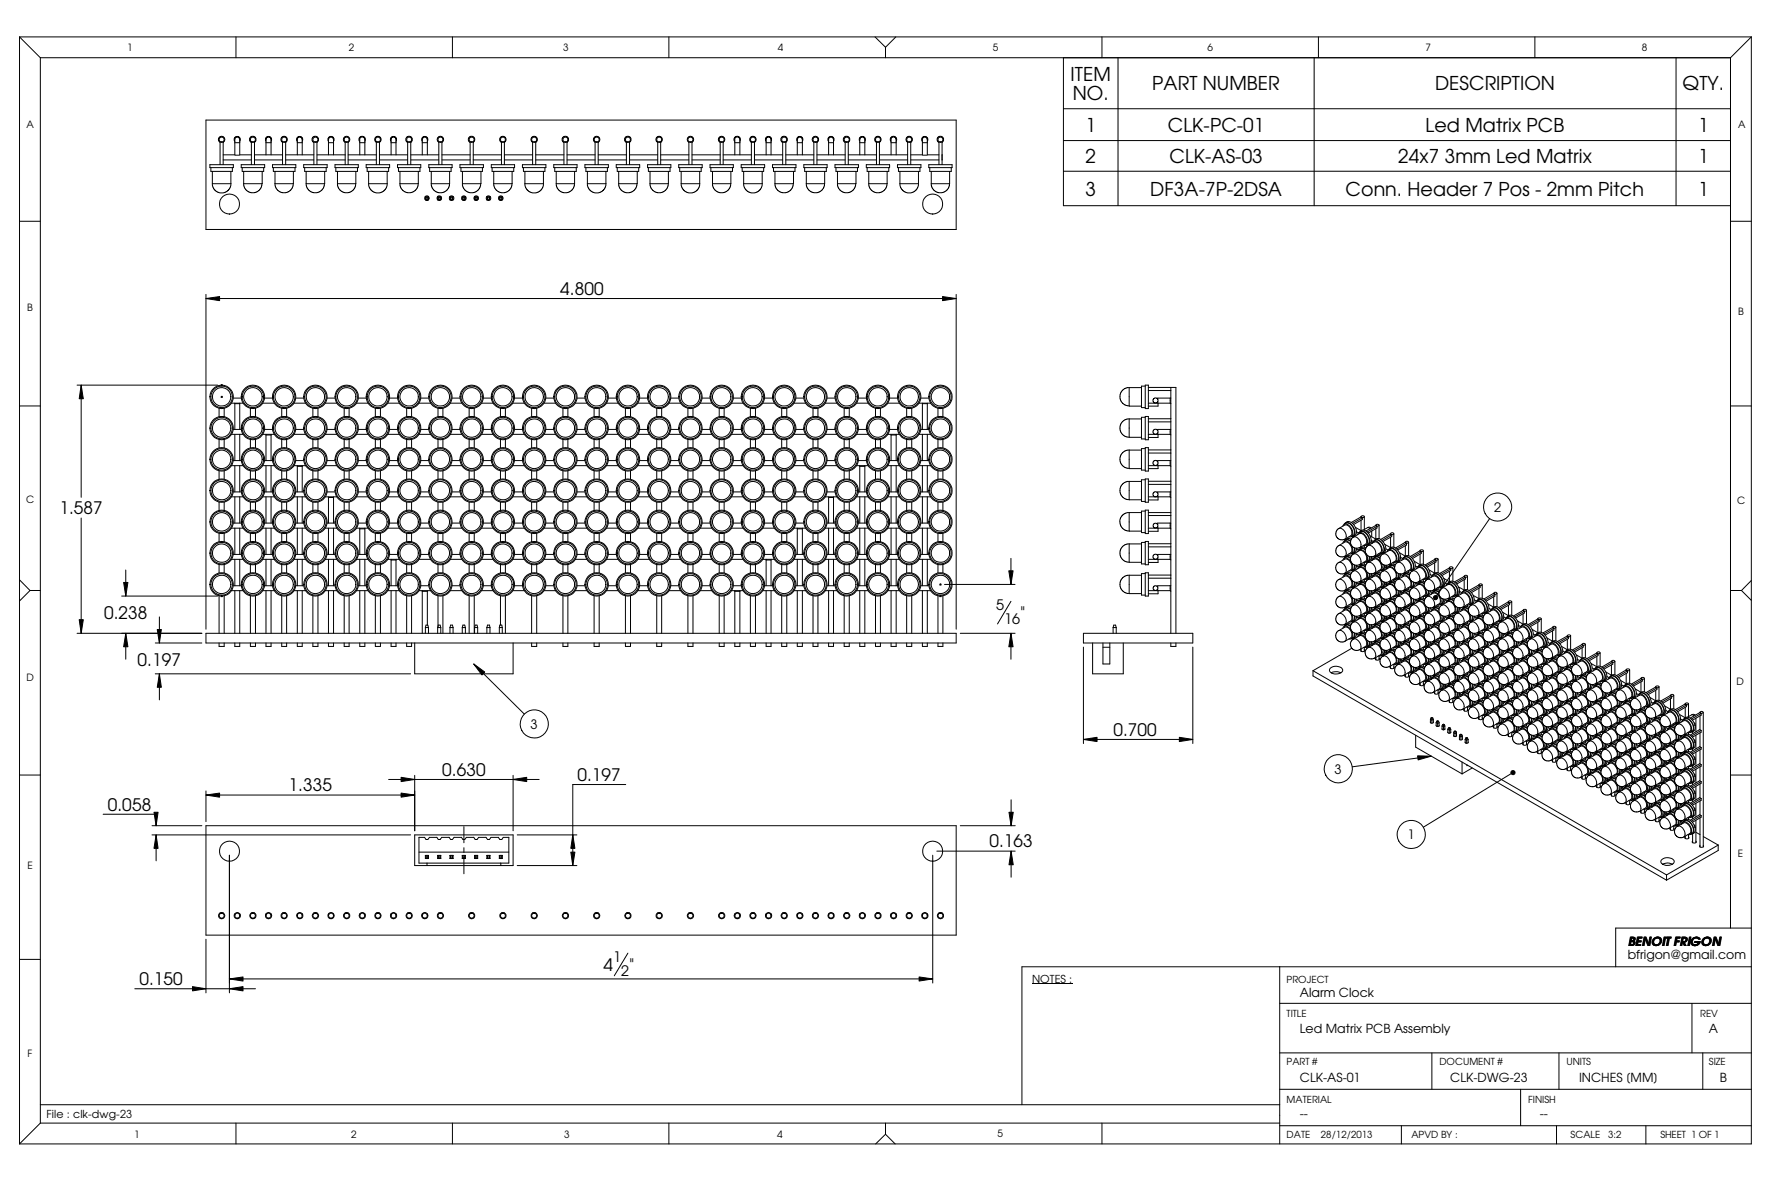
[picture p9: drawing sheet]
<svg xmlns="http://www.w3.org/2000/svg" width="457mm" height="305mm" viewBox="0 0 457 305" stroke-linecap="round" stroke-linejoin="round" font-family="sans-serif">
<defs><g id="words">
<g font-size="4.9">
<text x="276.4" y="20.9">ITEM</text>
<text x="297.5" y="23.3">PART NUMBER</text>
<text x="370.5" y="23.3">DESCRIPTION</text>
<text x="434.4" y="23.3">QTY.</text>
<text x="276.9" y="25.7">NO.</text>
<text x="280.2" y="34">1</text>
<text x="301.5" y="34">CLK-PC-01</text>
<text x="368" y="34">Led Matrix PCB</text>
<text x="438.4" y="34">1</text>
<text x="280.2" y="42.1">2</text>
<text x="301.9" y="42.1">CLK-AS-03</text>
<text x="361" y="42.1">24x7 3mm Led Matrix</text>
<text x="438.4" y="42.1">1</text>
<text x="280.2" y="50.5">3</text>
<text x="297" y="50.5">DF3A-7P-2DSA</text>
<text x="347.4" y="50.5">Conn. Header 7 Pos - 2mm Pitch</text>
<text x="438.4" y="50.5">1</text>
</g>
<g font-size="4.4">
<text x="144.7" y="76.1">4.800</text>
<text x="15.4" y="132.8">1.587</text>
<text x="26.9" y="159.7">0.238</text>
<text x="263.4" y="159.7">&quot;</text>
<text x="35.5" y="172">0.197</text>
<text x="287.4" y="189.9">0.700</text>
<text x="114.2" y="200.2">0.630</text>
<text x="149.1" y="201.5">0.197</text>
<text x="27.9" y="209.2">0.058</text>
<text x="74.5" y="204.3">1.335</text>
<text x="255.4" y="218.5">0.163</text>
<text x="155.8" y="250.5">4</text>
<text x="162.4" y="250.5">&quot;</text>
<text x="36" y="254.3">0.150</text>
</g>
<g font-size="3.7">
<text x="257.2" y="157.4">5</text>
<text x="259.2" y="161.1">16</text>
<text x="158.3" y="248.2">1</text>
<text x="160.4" y="251.9">2</text>
</g>
<g font-size="3.3">
<text x="385.7" y="132.1">2</text>
<text x="137" y="188.1">3</text>
<text x="344.6" y="199.6">3</text>
<text x="363.4" y="216.6">1</text>
</g>
<g font-size="3.2">
<text x="420.3" y="244.1">BENOIT FRIGON</text>
<text x="420.2" y="247.5">bfrigon@gmail.com</text>
<text x="335.6" y="257.2">Alarm Clock</text>
<text x="335.6" y="266.5">Led Matrix PCB Assembly</text>
<text x="441.2" y="266.7">A</text>
<text x="335.6" y="279.4">CLK-AS-01</text>
<text x="374.4" y="279.4">CLK-DWG-23</text>
<text x="407.7" y="279.4">INCHES [MM]</text>
<text x="443.9" y="279.3">B</text>
<text x="335.6" y="288.5">--</text>
<text x="397.5" y="288.5">--</text>
</g>
<g font-size="2.8">
<text x="266.4" y="253.6">NOTES :</text>
<text x="12" y="288.6">File : clk-dwg-23</text>
</g>
<g font-size="2.6">
<text x="32.8" y="13.2">1</text>
<text x="90.1" y="13.2">2</text>
<text x="145.4" y="13.2">3</text>
<text x="200.8" y="13.2">4</text>
<text x="256.3" y="13.2">5</text>
<text x="311.7" y="13.2">6</text>
<text x="368" y="13.2">7</text>
<text x="423.8" y="13.2">8</text>
<text x="6.8" y="33">A</text>
<text x="448.7" y="33">A</text>
<text x="7" y="80.2">B</text>
<text x="448.7" y="81.2">B</text>
<text x="6.7" y="129.8">C</text>
<text x="448.4" y="130">C</text>
<text x="6.8" y="175.8">D</text>
<text x="448.3" y="176.7">D</text>
<text x="448.6" y="221.1">E</text>
<text x="7.1" y="224.3">E</text>
<text x="7.1" y="272.9">F</text>
<text x="34.6" y="293.6">1</text>
<text x="90.7" y="293.6">2</text>
<text x="145.6" y="293.6">3</text>
<text x="200.7" y="293.6">4</text>
<text x="257.5" y="293.4">5</text>
</g>
<g font-size="2.5">
<text x="332.1" y="253.6">PROJECT</text>
<text x="332.1" y="262.6">TITLE</text>
<text x="438.9" y="262.5">REV</text>
<text x="332.1" y="274.9">PART #</text>
<text x="371.6" y="274.9">DOCUMENT #</text>
<text x="404.4" y="274.9">UNITS</text>
<text x="441.2" y="274.9">SIZE</text>
<text x="332.1" y="284.6">MATERIAL</text>
<text x="394.5" y="284.6">FINISH</text>
<text x="332.1" y="293.7">DATE</text>
<text x="341" y="293.7">28/12/2013</text>
<text x="364.4" y="293.7">APVD BY :</text>
<text x="405.5" y="293.7">SCALE</text>
<text x="415.2" y="293.7">3:2</text>
<text x="428.7" y="293.7">SHEET 1 OF 1</text>
</g>
</g></defs>
<g fill="none" stroke="#000" stroke-width=".26">
<path d="M5 9.5l5.4 5.4M5 9.5h447.1M5 9.5v285.7M10.4 14.9v275M10.4 14.9h436.3M60.9 9.5v5.4M116.8 9.5v5.4M172.7 9.5v5.4M225.9 9.5l2.7 2.7M228.6 12.2v2.7M231.3 9.5l-2.7 2.7M274.5 14.9v38.2h172.2"/>
<path d="M284.5 9.5v5.4M288.6 14.9v38.2M339.3 14.9v38.2M340.4 9.5v5.4M396.2 9.5v5.4M432.7 14.9v38.2M446.7 14.9v224.6M452.1 9.5v285.7h-447.1M452.1 9.5l-5.4 5.4M53.2 31h193.6v28.2h-193.6zM56.8 36.7l-.4-.4v-.6l.4-.4 .5-.1 .5 .2 .2 .5v.4l-.4 .4M60.6 36.5l-.1-.8 .5-.5 .6 .1 .3 .3v.9"/>
<path d="M60.6 36.8h1.3M61.9 36.8l-.2-1.2-.2-.2-.7 .1-.2 .3v4.2h-3M61.9 36.8v3.2h3M64.9 36.7l-.5-.5v-.4l.6-.6 .7 .1 .4 .5v.4l-.4 .5M65.7 40h7.2M68.7 36.4l-.2-.6 .2-.3 .8-.3 .6 .5-.1 .8M68.7 36v4M68.7 36.8h1.3M68.7 36l.3-.6h.6l.3 .4 .1 1M70 36.8v3.2M72.9 36.7l-.3-.4v-.6l.3-.4 .5-.1 .6 .2 .2 .5-.1 .4-.4 .4M73.7 40h7.3"/>
<path d="M76.8 36.5l-.2-.8 .6-.5 .8 .3 .1 .3-.1 .7M76.8 36.8h1.2M78 36.8l-.1-1.2-.3-.2-.7 .1-.1 .3v4.2M78 36.8v3.2M81 36.7l-.4-.5v-.4l.6-.6 .7 .1 .3 .5v.4l-.4 .5M81.8 40h7.3M84.8 36.4l-.1-.6 .1-.3 .8-.3 .6 .5-.1 .8M84.8 36.8h1.3M86.1 36.8l-.2-1.2-.2-.2-.7 .1-.2 .3v4.2M86.1 36.8v3.2M89.1 36.7l-.4-.4v-.6l.3-.4 .6-.1 .5 .2 .2 .5v.4l-.4 .4M89.9 40h7.3"/>
<path d="M92.8 36l.3-.6h.8l.2 .4 .1 1M92.8 36.5l-.1-.8 .6-.5h.5l.4 .4v.9M92.9 36v4M92.9 36.8h1.3M94.2 36.8v3.2M97.2 36.7l-.4-.4v-.6l.3-.4 .6-.1 .4 .2 .3 .5-.1 .4-.3 .4M98 40h7.2M101 36.5l-.2-.8 .6-.5 .8 .3 .2 .3-.2 .7M101 36.8h1.2M102.2 36.8l-.1-1.2-.3-.2-.7 .1-.1 .3v4.2M102.2 36.8v3.2M105.2 36.7l-.4-.5v-.4l.6-.6 .7 .1 .3 .5v.4l-.4 .5"/>
<path d="M106 40h7.3M109 36.4l-.1-.6 .2-.3 .8-.3 .5 .5-.1 .8M109 36v4M109 36.8h1.3M109.1 36l.2-.6h.7l.3 .4v1M110.3 36.8v3.2M113.3 36.7l-.4-.4v-.6l.3-.4 .6-.1 .5 .2 .2 .5v.4l-.4 .4M114.1 40h7.3M121.3 36.7l-.4-.5v-.4l.6-.6 .7 .1 .4 .5v.4l-.4 .5M122.2 40h7.3M129.5 36.7l-.5-.4v-.6l.4-.4 .5-.1 .5 .2 .2 .5-.1 .5-.3 .3M130.2 40h7.3"/>
<path d="M137.5 36.7l-.4-.4v-.6l.4-.4 .5-.1 .5 .2 .2 .5-.1 .5-.3 .3M138.3 40h7.3M145.5 36.7l-.4-.5v-.4l.6-.6 .7 .1 .4 .5v.4l-.4 .5M146.4 40h7.2M153.6 36.7l-.4-.4v-.6l.4-.4 .5-.1 .5 .2 .3 .5-.1 .5-.4 .3M154.4 40h7.3M161.7 36.7l-.5-.5v-.4l.6-.6 .8 .1 .3 .5v.4l-.4 .5M162.5 40h7.3M169.8 36.7l-.4-.4v-.6l.3-.4 .6-.1 .4 .2 .3 .5-.1 .4-.3 .4M170.6 40h7.2M177.8 36.7l-.3-.4v-.6l.3-.4 .6-.1 .4 .2 .3 .5-.2 .5-.3 .3M178.6 40h7.3"/>
<path d="M185.9 36.7l-.4-.4v-.6l.3-.4 .6-.1 .5 .2 .2 .5-.1 .5-.3 .3M186.7 40h7.3M189.7 36.5l-.2-.8 .7-.5h.4l.5 .4-.1 .9M189.7 36.8h1.3M191 36.8l-.1-1.2-.4-.3-.6 .1-.2 .4v4.2M191 36.8v3.2M194 36.7l-.4-.4v-.6l.3-.4 .6-.1 .4 .2 .3 .5-.1 .5-.3 .3M194.8 40h7.3M197.8 36.5l-.2-.7 .6-.6 .5 .1 .4 .3v.9M197.8 36.8h1.3M199.1 36.8l-.2-1.2-.3-.2-.6 .1-.2 .3v4.2M199.1 36.8v3.2"/>
<path d="M202 36.7l-.4-.5v-.4l.6-.6 .7 .1 .3 .5v.4l-.3 .5M202.9 40h7.2M205.8 36.4l-.1-.6 .2-.3 .8-.3 .5 .5-.1 .8M205.8 36v4M205.8 36.8h1.3M205.9 36l.3-.6h.6l.3 .4v1M207.1 36.8v3.2M210.1 36.7l-.4-.4v-.6l.4-.4 .5-.1 .5 .2 .2 .5v.4l-.4 .4M210.9 40h7.3M213.9 36.5l-.1-.8 .5-.5 .8 .3 .2 .3-.1 .7M213.9 36.8h1.3M215.2 36.8l-.2-1.2-.2-.2-.7 .1-.2 .3v4.2"/>
<path d="M215.2 36.8v3.2M218.1 36.7l-.4-.5v-.4l.6-.6 .7 .1 .4 .5v.4l-.4 .5M219 40h7.3M222 36.4l-.2-.6 .2-.3 .8-.3 .6 .5-.1 .8M222 36v4M222 36.8h1.3M222 36l.3-.6h.6l.3 .4 .1 1M223.3 36.8v3.2M226.3 36.7l-.5-.4v-.6l.4-.4 .5-.1 .5 .2 .3 .5-.2 .5-.3 .3M227 40h7.3M230 36.5l-.1-.8 .6-.5h.5l.4 .4v.9M230 36.8h1.4"/>
<path d="M231.4 36.8l-.2-1.2-.3-.3-.6 .1-.3 .4v4.2M231.4 36.8v3.2M234.3 36.7l-.4-.4v-.6l.4-.4 .5-.1 .5 .2 .2 .5-.1 .5-.3 .3M238.1 36.5l-.1-.8 .5-.5 .6 .1 .3 .3v.9M238.1 36.8h1.3M239.4 36.8l-.2-1.2-.2-.2-.7 .1-.2 .3v4.2h-3M239.4 36.8v3.2h3M242.4 36.7l-.5-.5v-.4l.6-.6 .7 .1 .4 .5v.4l-.4 .5M243.2 40h.1M274.5 36.3h172.2M274.5 28.1h172.2M5 57.1h5.4"/>
<path d="M54.2 42.5h6v.8h-6zM54.4 43.3v.9h5.6v-.9M54.8 47.4l.1 .7 .4 .8 .5 .5 1 .4 1-.1 1-.4 .6-.9 .2-1M54.8 44.2v3.2M54.8 47.4h4.8M56.8 42.5v-5.8h.8v5.8M57.6 41.3h7.3M59.6 44.2v3.2M60.7 40h1.1M62.3 42.5h6v.8h-6zM62.5 43.3v.9h5.6v-.9M62.9 47.4l.1 .9 .5 .7 1.3 .7h1.1l1-.6 .5-.6 .2-1.1"/>
<path d="M62.9 44.2v3.2M64.9 42.5v-5.8h.8v5.8M65.7 41.3h7.2M67.7 44.2v3.2h-4.8M70.4 42.5h6v.8h-6zM70.6 43.3v.9h5.6v-.9M71 47.4l.1 .9 .5 .7 1.3 .7h1.1l1-.6 .5-.6 .2-1.1M71 44.2v3.2M71 47.4h4.7M72.9 42.5v-5.8h.8v5.8M73.7 41.3h7.3M75.7 44.2v3.2"/>
<path d="M78.4 42.5h6.1v.8h-6.1zM78.7 43.3v.9h5.5v-.9M79 47.4l.2 .9 .4 .7 1.3 .7h1.1l1-.6 .5-.6 .2-1.1M79 44.2v3.2M81 42.5v-5.8h.8v5.8M81.8 41.3h7.3M83.8 44.2v3.2h-4.8M86.5 42.5h6v.8h-6zM86.7 43.3v.9h5.6v-.9M87.1 47.4l.1 .9 .5 .7 1.3 .7h1.1l1-.6 .5-.6 .2-1.1M87.1 44.2v3.2M87.1 47.4h4.8"/>
<path d="M89.1 42.5v-5.8h.8v5.8M89.9 41.3h7.3M91.9 44.2v3.2M94.5 42.5h6.1v.8h-6.1zM94.8 43.3v.9h5.5v-.9M95.2 47.4l.1 .9 .4 .6 .5 .5 .9 .4 1.1-.1 .9-.4 .7-.9 .1-1M95.2 44.2v3.2M95.2 47.4h4.7M97.2 42.5v-5.8h.8v5.8M98 41.3h7.2M99.9 44.2v3.2M102.6 42.5h6v.8h-6z"/>
<path d="M102.9 43.3v.9h5.5v-.9M103.3 47.4l.1 .9 .4 .7 1.4 .7h1l1-.6 .5-.6 .2-1.1M103.3 44.2v3.2M103.3 47.4h4.7M105.2 42.5v-5.8h.8v5.8M106 41.3h7.3M108 44.2v3.2M109.8 50.7v.9M109.8 50.8l.2 .1M109.8 50.8h.8M109.8 51.6h.8M110 50.9v.5"/>
<path d="M110 51.4l-.2 .2M110 50.9h.4M110 51.4h.4M110.4 50.9v.5M110.4 51.4l.2 .2M110.6 50.7v.9M110.6 50.8l-.2 .1M110.7 42.5h6v.8h-6zM110.9 43.3v.9h5.6v-.9M111.3 47.4l.2 .9 .4 .7 1.3 .7h1.1l1-.6 .5-.6 .2-1.1M111.3 44.2v3.2M113 50.8v.8"/>
<path d="M113 50.8h.8M113 51.6h.8M113 50.8l.2 .1M113.2 50.9v.5M113.2 50.9h.4M113.2 51.4h.4M113.2 51.4l-.2 .2M113.3 42.5v-5.8h.8v5.8M113.6 50.9v.5M113.6 51.4l.2 .2M113.8 50.8v.8M113.8 50.8l-.2 .1"/>
<path d="M114.1 41.3h7.3M116.1 44.2v3.2h-4.8M116.2 50.8v.8M116.2 50.8h.8M116.2 51.6h.8M116.2 50.8l.1 .1M116.3 50.9v.5M116.3 50.9h.5M116.3 51.4h.5M116.3 51.4l-.1 .2M116.8 50.9v.5M116.8 51.4l.2 .2"/>
<path d="M117 50.8v.8M117 50.8l-.2 .1M118.7 42.5h6.1v.8h-6.1zM119 43.3v.9h5.5v-.9M119.3 50.8v.8M119.3 50.8h.8M119.3 51.6h.8M119.3 50.8l.2 .1M119.4 47.4l.1 .9 .5 .7 1.3 .7h1l1.1-.6 .5-.6 .2-1.1M119.4 44.2v3.2M119.5 50.9v.5M119.5 50.9h.5"/>
<path d="M119.5 51.4h.5M119.5 51.4l-.2 .2M120 50.9v.5M120 51.4l.1 .2M120.1 50.8v.8M120.1 50.8l-.1 .1M121.4 42.5v-5.8h.8v5.8M122.2 41.3h7.3M122.5 50.8v.8M122.5 50.8h.8M122.5 51.6h.8M122.5 50.8l.2 .1"/>
<path d="M122.7 50.9v.5M122.7 50.9h.4M122.7 51.4h.4M122.7 51.4l-.2 .2M123.1 50.9v.5M123.1 51.4l.2 .2M123.3 50.8v.8M123.3 50.8l-.2 .1M124.2 44.2v3.2h-4.8M125.7 50.8v.8M125.7 50.8h.8M125.7 51.6h.8"/>
<path d="M125.7 50.8l.2 .1M125.9 50.9v.5M125.9 50.9h.5M125.9 51.4h.5M125.9 51.4l-.2 .2M126.4 50.9v.5M126.4 51.4l.1 .2M126.5 50.8v.8M126.5 50.8l-.1 .1M126.8 42.5h6v.8h-6zM127 43.3v.9h5.6v-.9M127.5 47.4l.1 .9 .5 .7 1.3 .7h1l1-.6 .6-.6 .2-1.1"/>
<path d="M127.5 44.2v3.2M127.5 47.4h4.7M128.9 50.7v.9M128.9 50.8h.8M128.9 50.8l.1 .1M128.9 51.6h.8M129 50.9v.5M129 50.9h.5M129 51.4l-.1 .2M129 51.4h.5M129.5 42.5v-5.8h.7v5.8M129.5 50.9v.5"/>
<path d="M129.5 51.4l.2 .2M129.7 50.7v.9M129.7 50.8l-.2 .1M130.2 41.3h7.3M132.2 44.2v3.2M134.9 42.5h6v.8h-6zM135.1 43.3v.9h5.6v-.9M135.5 47.4l.2 1 .3 .5 .5 .5 1 .4 1-.1 .9-.4 .7-.9 .2-1M135.5 44.2v3.2M135.5 47.4h4.8M137.5 42.5v-5.8h.8v5.8M138.3 41.3h7.3"/>
<path d="M140.3 44.2v3.2M143 42.5h6v.8h-6zM143.2 43.3v.9h5.6v-.9M143.6 47.4l.1 .9 .5 .7 1.3 .7h1.1l1-.6 .5-.6 .2-1.1M143.6 44.2v3.2M143.6 47.4h4.7M145.6 42.5v-5.8h.8v5.8M146.4 41.3h7.2M148.3 44.2v3.2M151 42.5h6.1v.8h-6.1zM151.3 43.3v.9h5.5v-.9M151.6 47.4l.1 .6 .4 .9 .6 .5 .9 .4 1-.1 1-.4 .7-.9 .1-1"/>
<path d="M151.6 44.2v3.2M151.6 47.4h4.8M153.6 42.5v-5.8h.8v5.8M154.4 41.3h7.3M156.4 44.2v3.2M159.1 42.5h6v.8h-6zM159.3 43.3v.9h5.6v-.9M159.7 47.4l.2 .9 .4 .7 1.3 .7h1.1l1-.6 .5-.6 .2-1.1M159.7 44.2v3.2M161.7 42.5v-5.8h.8v5.8M162.5 41.3h7.3M164.5 44.2v3.2h-4.8"/>
<path d="M167.2 42.5h6v.8h-6zM167.4 43.3v.9h5.6v-.9M167.8 47.4l.1 .9 .5 .7 1.3 .7h1.1l1-.6 .5-.6 .2-1.1M167.8 44.2v3.2M169.8 42.5v-5.8h.8v5.8M170.6 41.3h7.2M172.6 44.2v3.2h-4.8M175.2 42.5h6.1v.8h-6.1zM175.5 43.3v.9h5.5v-.9M175.9 47.4l.1 .9 .4 .6 .5 .5 .9 .4 1.1-.1 .9-.4 .7-.9 .1-1M175.9 44.2v3.2M175.9 47.4h4.7"/>
<path d="M177.8 42.5v-5.8h.8v5.8M178.6 41.3h7.3M180.6 44.2v3.2M183.3 42.5h6v.8h-6zM183.5 43.3v.9h5.6v-.9M183.9 47.4l.2 .9 .4 .7 1.3 .7h1.1l1-.6 .5-.6 .2-1.1M183.9 44.2v3.2M183.9 47.4h4.8M185.9 42.5v-5.8h.8v5.8M186.7 41.3h7.3M188.7 44.2v3.2M191.3 42.5h6.1v.8h-6.1z"/>
<path d="M191.6 43.3v.9h5.5v-.9M192 47.4v.6l.5 .9 .5 .5 .9 .4 1.1-.1 .9-.4 .7-.9 .2-1M192 44.2v3.2M192 47.4h4.8M194 42.5v-5.8h.8v5.8M194.8 41.3h7.3M196.8 44.2v3.2M199.4 42.5h6.1v.8h-6.1zM199.7 43.3v.9h5.5v-.9M200.1 47.4l.1 .9 .5 .7 1.3 .7h1l1-.6 .6-.6 .2-1.1M200.1 44.2v3.2M202.1 42.5v-5.8h.8v5.8"/>
<path d="M202.9 41.3h7.2M204.9 44.2v3.2h-4.8M207.5 42.5h6v.8h-6zM207.7 43.3v.9h5.6v-.9M208.2 47.4l.1 .9 .4 .7 1.4 .7h1l1-.6 .5-.6 .3-1.1M208.2 44.2v3.2M210.1 42.5v-5.8h.8v5.8M210.9 41.3h7.3M212.9 44.2v3.2h-4.7M215.6 42.5h6v.8h-6zM215.8 43.3v.9h5.6v-.9M216.2 47.4l.1 .9 .5 .7 1.3 .7h1.1l1-.6 .5-.6 .2-1.1"/>
<path d="M216.2 44.2v3.2M218.2 42.5v-5.8h.8v5.8M219 41.3h7.3M221 44.2v3.2h-4.8M223.6 42.5h6.1v.8h-6.1zM223.9 43.3v.9h5.5v-.9M224.3 47.4l.1 .9 .5 .7 1.3 .7h1l1.1-.6 .5-.6 .2-1.1M224.3 44.2v3.2M226.3 42.5v-5.8h.7v5.8M227 41.3h7.3M229 44.2v3.2h-4.7M231.7 42.5h6v.8h-6z"/>
<path d="M231.9 43.3v.9h5.6v-.9M232.3 47.4l.1 .6 .4 .9 .5 .5 1 .4 1-.1 1-.4 .6-.9 .2-1M232.3 44.2v3.2M232.3 47.4h4.8M234.3 42.5v-5.8h.8v5.8M235.1 41.3h7.3M237.1 44.2v3.2M238.2 40h1.1M239.8 42.5h6v.8h-6zM240 43.3v.9h5.6v-.9M240.4 47.4l.1 .9 .5 .7 1.3 .7h1.1l1-.6 .5-.6 .2-1.1M240.4 44.2v3.2"/>
<path d="M240.4 47.4h4.8M242.4 42.5v-5.8h.8v5.8M243.2 41.3h.1M245.2 44.2v3.2M274.5 44.2h172.2M446.7 57.1h5.4M53.2 77l3.5-.5v1.1zM53.2 76v86.4M53.2 77h193.6M243.3 76.5l3.5 .5-3.5 .6zM246.8 76v86.4M19.9 99.4h36.3"/>
<path d="M21 99.4l.5 3.5h-1.1zM21 99.4v29M57.1 99.4h.3M57.1 99.3l.3 .3M57.2 99.3v.3M57.4 99.3l-.3 .3M295.7 99.7h-1v5.5h1M295.7 99.4h.8v6.1h-.8zM296.5 100h7.1v63.4M302.3 100v63.4M5 104.8h5.4M56.6 105.4v2.1"/>
<path d="M56.6 113.4v2.2M57.1 102.4h.3M57.1 102.3l.3 .3M57.2 102.3v.3M57.4 102.3l-.3 .3M57.9 105.4v2.1M57.9 113.4v2.2M59.8 104.1h2.9M59.8 112.1h2.9M60.2 102.7h2.1M60.2 118.9h2.1M60.2 110.8h2.1"/>
<path d="M60.6 104.1v6.7M60.6 112.1v6.8M60.6 104.2h1.3M61.9 104.1v.1M61.9 104.2v6.6M61.9 112.1v6.8M64.6 105.4v2.1M64.6 113.4v2.2M66 105.4v2.1M66 113.4v2.2M67.8 104.1h3M67.8 112.1h3"/>
<path d="M68.3 102.7h2.1M68.3 118.9h2.1M68.3 110.8h2.1M68.7 112.1v6.8M68.7 112.3h1.3M70 112.1v.2M70 112.3v6.6M72.7 105.4v2.1M72.7 113.4v2.2M74 105.4v2.1M74 113.4v2.2M75.9 104.1h3"/>
<path d="M75.9 112.1h3M76.4 102.7h2M76.4 118.9h2M76.4 110.8h2M80.8 105.4v2.1M80.8 113.4v2.2M82.1 105.4v2.1M82.1 113.4v2.2M84 104.1h3M84 112.1h3M84.4 102.7h2.1M84.4 118.9h2.1"/>
<path d="M84.4 110.8h2.1M88.9 105.4v2.1M88.9 113.4v2.2M90.1 105.4v2.1M90.1 113.4v2.2M92 104.1h3M92 112.1h3M92.5 102.7h2.1M92.5 118.9h2.1M92.5 110.8h2.1M96.9 105.4v2.1M96.9 113.4v2.2"/>
<path d="M98.2 105.4v2.1M98.2 113.4v2.2M100.1 104.1h3M100.1 112.1h3M100.5 102.7h2.1M100.5 118.9h2.1M100.5 110.8h2.1M105 105.4v2.1M105 113.4v2.2M106.3 105.4v2.1M106.3 113.4v2.2M108.2 104.1h3"/>
<path d="M108.2 112.1h3M108.6 102.7h2.1M108.6 118.9h2.1M108.6 110.8h2.1M113.1 105.4v2.1M113.1 113.4v2.2M114.3 105.4v2.1M114.3 113.4v2.2M116.2 104.1h3M116.2 112.1h3M116.7 102.7h2.1M116.7 118.9h2.1"/>
<path d="M116.7 110.8h2.1M121.1 105.4v2.1M121.1 113.4v2.2M122.4 105.4v2.1M122.4 113.4v2.2M124.3 104.1h3M124.3 112.1h3M124.8 102.7h2M124.8 118.9h2M124.8 110.8h2M129.2 105.4v2.1M129.2 113.4v2.2"/>
<path d="M130.5 105.4v2.1M130.5 113.4v2.2M132.4 104.1h2.9M132.4 112.1h2.9M132.8 102.7h2.1M132.8 118.9h2.1M132.8 110.8h2.1M137.2 105.4v2.1M137.2 113.4v2.2M138.6 105.4v2.1M138.6 113.4v2.2M140.5 104.1h2.9"/>
<path d="M140.5 112.1h2.9M140.9 102.7h2.1M140.9 118.9h2.1M140.9 110.8h2.1M145.3 105.4v2.1M145.3 113.4v2.2M146.6 105.4v2.1M146.6 113.4v2.2M148.5 104.1h3M148.5 112.1h3M149 102.7h2M149 118.9h2"/>
<path d="M149 110.8h2M153.4 105.4v2.1M153.4 113.4v2.2M154.7 105.4v2.1M154.7 113.4v2.2M156.6 104.1h3M156.6 112.1h3M157.1 102.7h2M157.1 118.9h2M157.1 110.8h2M161.5 105.4v2.1M161.5 113.4v2.2"/>
<path d="M162.8 105.4v2.1M162.8 113.4v2.2M164.6 104.1h3M164.6 112.1h3M165.1 102.7h2.1M165.1 118.9h2.1M165.1 110.8h2.1M169.5 105.4v2.1M169.5 113.4v2.2M170.8 105.4v2.1M170.8 113.4v2.2M172.7 104.1h3"/>
<path d="M172.7 112.1h3M173.2 102.7h2.1M173.2 118.9h2.1M173.2 110.8h2.1M177.6 105.4v2.1M177.6 113.4v2.2M178.9 105.4v2.1M178.9 113.4v2.2M180.8 104.1h3M180.8 112.1h3M181.2 102.7h2.1M181.2 118.9h2.1"/>
<path d="M181.2 110.8h2.1M185.7 105.4v2.1M185.7 113.4v2.2M186.9 105.4v2.1M186.9 113.4v2.2M188.8 104.1h3.1M188.8 112.1h3.1M189.3 102.7h2.1M189.3 118.9h2.1M189.3 110.8h2.1M193.7 105.4v2.1M193.7 113.4v2.2"/>
<path d="M195 105.4v2.1M195 113.4v2.2M196.9 104.1h3M196.9 112.1h3M197.4 102.7h2M197.4 118.9h2M197.4 110.8h2M201.8 105.4v2.1M201.8 113.4v2.2M203.1 105.4v2.1M203.1 113.4v2.2M205 104.1h3"/>
<path d="M205 112.1h3M205.4 102.7h2.1M205.4 118.9h2.1M205.4 110.8h2.1M209.9 105.4v2.1M209.9 113.4v2.2M211.2 105.4v2.1M211.2 113.4v2.2M213.1 104.1h2.9M213.1 112.1h2.9M213.5 102.7h2.1M213.5 118.9h2.1"/>
<path d="M213.5 110.8h2.1M217.9 105.4v2.1M217.9 113.4v2.2M219.2 105.4v2.1M219.2 113.4v2.2M221.1 104.1h3M221.1 112.1h3M221.6 102.7h2M221.6 118.9h2M221.6 110.8h2M226 105.4v2.1M226 113.4v2.2"/>
<path d="M227.3 105.4v2.1M227.3 113.4v2.2M229.2 104.1h3M229.2 112.1h3M229.7 102.7h2M229.7 118.9h2M229.7 110.8h2M230 112.1v6.8M230 112.3h1.4M231.4 112.1v.2M231.4 112.3v6.6M234.1 105.4v2.1"/>
<path d="M234.1 113.4v2.2M235.4 105.4v2.1M235.4 113.4v2.2M237.3 104.1h2.9M237.3 112.1h2.9M237.7 102.7h2.1M237.7 118.9h2.1M237.7 110.8h2.1M238.1 104.1v6.7M238.1 112.1v6.8M238.1 104.2h1.3M239.4 104.1v.1"/>
<path d="M239.4 104.2v6.6M239.4 112.1v6.8M242.1 105.4v2.1M242.1 113.4v2.2M243.4 105.4v2.1M243.4 113.4v2.2M291.5 108.1l-.9 .1-.7 .5-.8 1.3 .1 1.1 .5 1 .7 .5 1.1 .2M291.5 116.2l-.9 .1-.7 .5-.8 1.3 .1 1 .5 1 .7 .5 1.1 .3M291.5 100l-.9 .2-.7 .4-.8 1.3 .1 1.1 .5 1 .7 .5 1.1 .2M291.5 108.1v4.8h3.2M291.5 116.2v4.7h3.2M291.5 108.1h3.2"/>
<path d="M291.5 116.2h3.2M291.5 100h3.2M291.5 100v4.8h3.2M295.7 107.7h-1v5.6h1M295.7 115.8h-1v5.5h1M295.7 107.5h.8v6h-.8zM295.7 115.5h.8v6.1h-.8zM296.5 104.1h5.6M296.5 112.1h5.6M296.5 108.1h5.8M296.5 100.8h5.8M296.5 116.9h5.8"/>
<path d="M296.5 116.1h5.8M296.5 108.9h5.8M298.2 112.1l-.5-.3-.1-.5 .3-.4 .5-.1 .5 .3 .1 .5-.3 .4-.5 .1M298.2 104l-.5-.3-.1-.5 .3-.4 .5-.1 .5 .3 .1 .5-.3 .4-.5 .1M298.9 103.7v.4M298.9 111.8v.3M298.9 119.8v.4M299 112.1v.8h-2.5M299 104.1v.7h-2.5M302.1 104.1l.2 .1M302.1 112.1l.2 .2M302.1 102.7v1.4"/>
<path d="M302.1 110.8v1.3M302.1 118.9v1.3M302.3 102.7h-3.4v.3M302.3 118.9h-3.4v.3M302.3 110.8h-3.4v.3M446.7 104.8h5.4M21 133.7v29.7M56.6 121.5v2.2M56.6 129.6v2.1M56.6 137.6v2.2M57.9 121.5v2.2M57.9 129.6v2.1"/>
<path d="M57.9 137.6v2.2M59.8 136.3h2.9M59.8 128.2h2.9M59.8 120.2h2.9M60.2 135h2.1M60.2 127h2.1M60.6 120.2v6.8M60.6 128.2v6.8M60.6 136.3v6.8M61.9 120.2v6.8M61.9 128.2v6.8M61.9 136.3v6.8"/>
<path d="M64.6 121.5v2.2M64.6 129.6v2.1M64.6 137.6v2.2M66 121.5v2.2M66 129.6v2.1M66 137.6v2.2M67.8 136.3h3M67.8 128.2h3M67.8 120.2h3M68.3 135h2.1M68.3 127h2.1M68.7 120.2v6.8"/>
<path d="M68.7 128.2v6.8M68.7 136.3v6.8M70 120.2v6.8M70 128.2v6.8M70 136.3v6.8M72.7 121.5v2.2M72.7 129.6v2.1M72.7 137.6v2.2M74 121.5v2.2M74 129.6v2.1M74 137.6v2.2M75.9 136.3h3"/>
<path d="M75.9 128.2h3M75.9 120.2h3M76.4 135h2M76.4 127h2M76.8 120.2v6.8M76.8 128.2v6.8M76.8 136.3v6.8M76.8 120.4h1.2M78 120.2v.2M78 120.4v6.6M78 128.2v6.8M78 136.3v6.8"/>
<path d="M80.8 121.5v2.2M80.8 129.6v2.1M80.8 137.6v2.2M82.1 121.5v2.2M82.1 129.6v2.1M82.1 137.6v2.2M84 136.3h3M84 128.2h3M84 120.2h3M84.4 135h2.1M84.4 127h2.1M84.8 128.2v6.8"/>
<path d="M84.8 136.3v6.8M84.8 128.4h1.3M86.1 128.2v.2M86.1 128.4v6.6M86.1 136.3v6.8M88.9 121.5v2.2M88.9 129.6v2.1M88.9 137.6v2.2M90.1 121.5v2.2M90.1 129.6v2.1M90.1 137.6v2.2M92 136.3h3"/>
<path d="M92 128.2h3M92 120.2h3M92.5 135h2.1M92.5 127h2.1M92.9 136.3v6.8M92.9 136.5h1.3M94.2 136.3v.2M94.2 136.5v6.6M96.9 121.5v2.2M96.9 129.6v2.1M96.9 137.6v2.2M98.2 121.5v2.2"/>
<path d="M98.2 129.6v2.1M98.2 137.6v2.2M100.1 136.3h3M100.1 128.2h3M100.1 120.2h3M100.5 135h2.1M100.5 127h2.1M105 121.5v2.2M105 129.6v2.1M105 137.6v2.2M106.3 121.5v2.2M106.3 129.6v2.1"/>
<path d="M106.3 137.6v2.2M108.2 136.3h3M108.2 128.2h3M108.2 120.2h3M108.6 135h2.1M108.6 127h2.1M113.1 121.5v2.2M113.1 129.6v2.1M113.1 137.6v2.2M114.3 121.5v2.2M114.3 129.6v2.1M114.3 137.6v2.2"/>
<path d="M116.2 136.3h3M116.2 128.2h3M116.2 120.2h3M116.7 135h2.1M116.7 127h2.1M121.1 121.5v2.2M121.1 129.6v2.1M121.1 137.6v2.2M122.4 121.5v2.2M122.4 129.6v2.1M122.4 137.6v2.2M124.3 136.3h3"/>
<path d="M124.3 128.2h3M124.3 120.2h3M124.8 135h2M124.8 127h2M129.2 121.5v2.2M129.2 129.6v2.1M129.2 137.6v2.2M130.5 121.5v2.2M130.5 129.6v2.1M130.5 137.6v2.2M132.4 136.3h2.9M132.4 128.2h2.9"/>
<path d="M132.4 120.2h2.9M132.8 135h2.1M132.8 127h2.1M137.2 121.5v2.2M137.2 129.6v2.1M137.2 137.6v2.2M138.6 121.5v2.2M138.6 129.6v2.1M138.6 137.6v2.2M140.5 136.3h2.9M140.5 128.2h2.9M140.5 120.2h2.9"/>
<path d="M140.9 135h2.1M140.9 127h2.1M145.3 121.5v2.2M145.3 129.6v2.1M145.3 137.6v2.2M146.6 121.5v2.2M146.6 129.6v2.1M146.6 137.6v2.2M148.5 136.3h3M148.5 128.2h3M148.5 120.2h3M149 135h2"/>
<path d="M149 127h2M153.4 121.5v2.2M153.4 129.6v2.1M153.4 137.6v2.2M154.7 121.5v2.2M154.7 129.6v2.1M154.7 137.6v2.2M156.6 136.3h3M156.6 128.2h3M156.6 120.2h3M157.1 135h2M157.1 127h2"/>
<path d="M161.5 121.5v2.2M161.5 129.6v2.1M161.5 137.6v2.2M162.8 121.5v2.2M162.8 129.6v2.1M162.8 137.6v2.2M164.6 136.3h3M164.6 128.2h3M164.6 120.2h3M165.1 135h2.1M165.1 127h2.1M169.5 121.5v2.2"/>
<path d="M169.5 129.6v2.1M169.5 137.6v2.2M170.8 121.5v2.2M170.8 129.6v2.1M170.8 137.6v2.2M172.7 136.3h3M172.7 128.2h3M172.7 120.2h3M173.2 135h2.1M173.2 127h2.1M177.6 121.5v2.2M177.6 129.6v2.1"/>
<path d="M177.6 137.6v2.2M178.9 121.5v2.2M178.9 129.6v2.1M178.9 137.6v2.2M180.8 136.3h3M180.8 128.2h3M180.8 120.2h3M181.2 135h2.1M181.2 127h2.1M185.7 121.5v2.2M185.7 129.6v2.1M185.7 137.6v2.2"/>
<path d="M186.9 121.5v2.2M186.9 129.6v2.1M186.9 137.6v2.2M188.8 136.3h3.1M188.8 128.2h3.1M188.8 120.2h3.1M189.3 135h2.1M189.3 127h2.1M193.7 121.5v2.2M193.7 129.6v2.1M193.7 137.6v2.2M195 121.5v2.2"/>
<path d="M195 129.6v2.1M195 137.6v2.2M196.9 136.3h3M196.9 128.2h3M196.9 120.2h3M197.4 135h2M197.4 127h2M201.8 121.5v2.2M201.8 129.6v2.1M201.8 137.6v2.2M203.1 121.5v2.2M203.1 129.6v2.1"/>
<path d="M203.1 137.6v2.2M205 136.3h3M205 128.2h3M205 120.2h3M205.4 135h2.1M205.4 127h2.1M205.8 136.3v6.8M205.8 136.5h1.3M207.1 136.3v.2M207.1 136.5v6.6M209.9 121.5v2.2M209.9 129.6v2.1"/>
<path d="M209.9 137.6v2.2M211.2 121.5v2.2M211.2 129.6v2.1M211.2 137.6v2.2M213.1 136.3h2.9M213.1 128.2h2.9M213.1 120.2h2.9M213.5 135h2.1M213.5 127h2.1M213.9 128.2v6.8M213.9 136.3v6.8M213.9 128.4h1.3"/>
<path d="M215.2 128.2v.2M215.2 128.4v6.6M215.2 136.3v6.8M217.9 121.5v2.2M217.9 129.6v2.1M217.9 137.6v2.2M219.2 121.5v2.2M219.2 129.6v2.1M219.2 137.6v2.2M221.1 136.3h3M221.1 128.2h3M221.1 120.2h3"/>
<path d="M221.6 135h2M221.6 127h2M222 120.2v6.8M222 128.2v6.8M222 136.3v6.8M222 120.4h1.3M223.3 120.2v.2M223.3 120.4v6.6M223.3 128.2v6.8M223.3 136.3v6.8M226 121.5v2.2M226 129.6v2.1"/>
<path d="M226 137.6v2.2M227.3 121.5v2.2M227.3 129.6v2.1M227.3 137.6v2.2M229.2 136.3h3M229.2 128.2h3M229.2 120.2h3M229.7 135h2M229.7 127h2M230 120.2v6.8M230 128.2v6.8M230 136.3v6.8"/>
<path d="M231.4 120.2v6.8M231.4 128.2v6.8M231.4 136.3v6.8M234.1 121.5v2.2M234.1 129.6v2.1M234.1 137.6v2.2M235.4 121.5v2.2M235.4 129.6v2.1M235.4 137.6v2.2M237.3 136.3h2.9M237.3 128.2h2.9M237.3 120.2h2.9"/>
<path d="M237.7 135h2.1M237.7 127h2.1M238.1 120.2v6.8M238.1 128.2v6.8M238.1 136.3v6.8M239.4 120.2v6.8M239.4 128.2v6.8M239.4 136.3v6.8M242.1 121.5v2.2M242.1 129.6v2.1M242.1 137.6v2.2M243.4 121.5v2.2"/>
<path d="M243.4 129.6v2.1M243.4 137.6v2.2M289.1 134.7l.2 1.1 .6 .6 .7 .5 .9 .1M291.5 124.2l-.9 .2-.7 .4-.8 1.4 .1 1 .5 1 .7 .5 1.1 .2M291.5 132.3l-1 .2-.7 .5-.5 .7-.2 1M291.5 124.2v4.8h3.2M291.5 132.3v4.8h3.2M291.5 124.2h3.2M291.5 132.3h3.2M295.7 140h-1v5.5h1M295.7 123.8h-1v5.6h1M295.7 131.9h-1v5.6h1"/>
<path d="M295.7 139.7h.8v6.1h-.8zM295.7 123.6h.8v6h-.8zM295.7 131.7h.8v6h-.8zM296.5 136.3h5.6M296.5 128.2h5.6M296.5 120.2h5.6M296.5 132.3h5.8M296.5 133.1h5.8M296.5 125h5.8M296.5 124.2h5.8M298.2 128.2l-.5-.3-.1-.5 .3-.4 .5-.1 .5 .3 .1 .6-.3 .3-.5 .1M298.2 120.1l-.5-.3-.1-.5 .3-.4 .5-.1 .5 .3 .1 .6-.3 .4h-.5"/>
<path d="M298.9 127.9v.3M298.9 136v.3M299 120.2v.7h-2.5M299 128.2v.8h-2.5M299 136.3v.8h-2.5M302.1 136.3l.2 .2M302.1 128.2l.2 .2M302.1 120.2l.2 .2M302.1 135h.2M302.1 135h-3.2v.3M302.1 127v1.2M302.1 135v1.3"/>
<path d="M302.3 127h-3.4v.3M345.7 136.4l-.5 .3-.3 .6-.1 .8 .3 .5 1 .7 1.1-.2M345.7 136.4a1.81 1.81 0 0 1 1.5 2.7M345.7 136.4l1.4-.9a1.87 1.87 0 0 1 1.6 2.8l-1.5 .8M346.7 135.8a.89 .89 0 0 1 .7-.6 .89 .89 0 0 1 .9 .4 2.08 2.08 0 0 1 .6 2.9l-.7 .1M347 139.7a1.12 1.12 0 0 1 1.7 0M347.4 134.9a1.46 1.46 0 0 1 2.3 .8 1.63 1.63 0 0 1-.3 2.7M348.7 139.6a.94 .94 0 0 0-1.7 .1M348.8 139.2l-.1-.1a1.06 1.06 0 0 0-1.3 .2M348.9 138.5h.1a1.07 1.07 0 0 0 .7-1.7 2.1 2.1 0 0 0-2.4-1.9l-.3 .4a1.44 1.44 0 0 1 2.3 .8l.3 .9a1.2 1.2 0 0 1-.7 1.5M349.5 138.6l-.5 .4-.3 .5v.8l.2 .5 .9 .7 1.2-.2M349.5 138.6l1.4-.9a1.83 1.83 0 0 1 1.6 2.8l-1.5 .9a1.81 1.81 0 0 0-1.5-2.8z"/>
<path d="M349.9 136.1l1.5 .8M350.2 137.2l.5 .3M350.5 138a.89 .89 0 0 1 .7-.6 .89 .89 0 0 1 .9 .4 2.08 2.08 0 0 1 .6 2.9l-.7 .1M350.9 137.3a1.19 1.19 0 0 1 1.9 .4 1.97 1.97 0 0 1 .3 2.9l-.4 .1a1.68 1.68 0 0 0 .1-2.8l-.3-.3a1.1 1.1 0 0 0-1.6-.1zM351.2 137.1a1.73 1.73 0 0 1 2.5 1.2 1.46 1.46 0 0 1-.5 2.3M351.3 133.4l-2.4 1.4M351.3 133.4l.4 .2M351.4 133.3v.1M351.4 134.2v2.7M351.4 133.3a.39 .39 0 0 1 .5-.2 .39 .39 0 0 1 .2 .4h-.6zM351.7 133.6l-2.5 1.5M351.7 133.6v.5l-2.3 1.3"/>
<path d="M352.2 133.3v3.4M353.1 136.1h.5l.4 .2M353.1 136.1l.5 .4M353.1 136.1l-1.1 .7M353.3 137.5v.1M353.7 138.3l1.5 .8M354 139.4l.5 .3M354.1 137v1.6M354.1 139.5v.8M354.6 139.7a1.64 1.64 0 0 1 2.5 1.2l.2 .5a1.21 1.21 0 0 1-.9 1.5M354.7 139.7l.1-.2a1.19 1.19 0 0 1 1.8 .4 1.97 1.97 0 0 1 .3 2.9l-.4 .1M355 139.3a1.29 1.29 0 0 1 2 .4 2.12 2.12 0 0 1 .4 2.9l-.4 .2"/>
<path d="M355.1 135.6l-2.5 1.4M355.1 135.6l.4 .2M355.2 135.6h.1M355.2 136.4v2.7M355.2 135.5l.4-.2 .4 .2a.41 .41 0 0 1-.4 .3 .41 .41 0 0 1-.4-.3zM355.5 135.8l-2.5 1.5M355.5 135.8v.5l-2.3 1.3M356 135.6v3.4M359 137.8h.1M359 138.6v2.8M359 137.7l.2-.2 .6 .2a.38 .38 0 0 1-.4 .3 .38 .38 0 0 1-.4-.3zM359.3 138l-.4-.2-2.5 1.4"/>
<path d="M359.3 138l-2.5 1.5M359.3 138v.5l-2.3 1.2M359.8 137.8v3.4M362.8 139.8h.8a.4 .4 0 0 1-.4 .4 .4 .4 0 0 1-.4-.4zM362.8 140h.1M363.6 140v3.4M384.6 133.9l-14 20.3M5 149.6l2.7 2.8M7.7 152.4h2.7M7.7 152.4l-2.7 2.7M20.4 159.9h1.1l-.5 3.5zM31.4 153.8h24.8"/>
<path d="M31.9 150.3h1.1l-.5 3.5zM32.5 147.1v6.7M41.1 159.2v6.7M56.6 145.7v2.2M56.6 153.8v9.6M57.1 153.8h.3M57.1 153.7l.3 .3M57.2 153.7v.3M57.4 153.7l-.3 .3M57.9 145.7v2.2M57.9 153.8v9.6M59.8 152.4h2.9"/>
<path d="M59.8 144.4h2.9M60.2 151.2h2.1M60.2 143.1h2.1M60.6 144.4v6.8M60.6 152.4v11M61.9 144.4v6.8M61.9 152.4v11M64.6 145.7v2.2M64.6 153.8v9.6M66 145.7v2.2M66 153.8v9.6M67.8 152.4h3"/>
<path d="M67.8 144.4h3M68.3 151.2h2.1M68.3 143.1h2.1M68.7 144.4v6.8M68.7 152.4v11M70 144.4v6.8M70 152.4v11M72.7 145.7v2.2M72.7 153.8v9.6M74 145.7v2.2M74 153.8v9.6M75.9 152.4h3"/>
<path d="M75.9 144.4h3M76.4 151.2h2M76.4 143.1h2M76.8 144.4v6.8M76.8 152.4v11M78 144.4v6.8M78 152.4v11M80.8 145.7v2.2M80.8 153.8v9.6M82.1 145.7v2.2M82.1 153.8v9.6M84 152.4h3"/>
<path d="M84 144.4h3M84.4 151.2h2.1M84.4 143.1h2.1M84.8 144.4v6.8M84.8 152.4v11M86.1 144.4v6.8M86.1 152.4v11M88.9 145.7v2.2M88.9 153.8v9.6M90.1 145.7v2.2M90.1 153.8v9.6M92 152.4h3"/>
<path d="M92 144.4h3M92.5 151.2h2.1M92.5 143.1h2.1M92.9 144.4v6.8M92.9 152.4v11M94.2 144.4v6.8M94.2 152.4v11M96.9 145.7v2.2M96.9 153.8v9.6M98.2 145.7v2.2M98.2 153.8v9.6M100.1 152.4h3"/>
<path d="M100.1 144.4h3M100.5 151.2h2.1M100.5 143.1h2.1M101 144.4v6.8M101 152.4v11M101 144.5h1.2M102.2 144.4v6.8M102.2 152.4v11M105 145.7v2.2M105 153.8v9.6M106.3 145.7v2.2M106.3 153.8v9.6"/>
<path d="M108.2 152.4h3M108.2 144.4h3M108.6 151.2h2.1M108.6 143.1h2.1M109 152.4v11M109 152.6h1.3M110.3 152.4v.2M110.3 152.6v8.7M113.1 145.7v2.2M113.1 153.8v8M114.3 145.7v2.2M114.3 153.8v9.6"/>
<path d="M116.2 152.4h3M116.2 144.4h3M116.7 151.2h2.1M116.7 143.1h2.1M121.1 145.7v2.2M121.1 153.8v9.6M122.4 145.7v2.2M122.4 153.8v9.6M124.3 152.4h3M124.3 144.4h3M124.8 151.2h2M124.8 143.1h2"/>
<path d="M129.2 145.7v2.2M129.2 153.8v7.5M130.5 145.7v2.2M130.5 153.8v9.6M132.4 152.4h2.9M132.4 144.4h2.9M132.8 151.2h2.1M132.8 143.1h2.1M137.2 145.7v2.2M137.2 153.8v9.6M138.6 145.7v2.2M138.6 153.8v9.6"/>
<path d="M140.5 152.4h2.9M140.5 144.4h2.9M140.9 151.2h2.1M140.9 143.1h2.1M145.3 145.7v2.2M145.3 153.8v9.6M146.6 145.7v2.2M146.6 153.8v9.6M148.5 152.4h3M148.5 144.4h3M149 151.2h2M149 143.1h2"/>
<path d="M153.4 145.7v2.2M153.4 153.8v9.6M154.7 145.7v2.2M154.7 153.8v9.6M156.6 152.4h3M156.6 144.4h3M157.1 151.2h2M157.1 143.1h2M161.5 145.7v2.2M161.5 153.8v9.6M162.8 145.7v2.2M162.8 153.8v9.6"/>
<path d="M164.6 152.4h3M164.6 144.4h3M165.1 151.2h2.1M165.1 143.1h2.1M169.5 145.7v2.2M169.5 153.8v9.6M170.8 145.7v2.2M170.8 153.8v9.6M172.7 152.4h3M172.7 144.4h3M173.2 151.2h2.1M173.2 143.1h2.1"/>
<path d="M177.6 145.7v2.2M177.6 153.8v9.6M178.9 145.7v2.2M178.9 153.8v9.6M180.8 152.4h3M180.8 144.4h3M181.2 151.2h2.1M181.2 143.1h2.1M185.7 145.7v2.2M185.7 153.8v9.6M186.9 145.7v2.2M186.9 153.8v9.6"/>
<path d="M188.8 152.4h3.1M188.8 144.4h3.1M189.3 151.2h2.1M189.3 143.1h2.1M189.7 152.4v11M189.7 152.6h1.3M191 152.4v.2M191 152.6v10.8M193.7 145.7v2.2M193.7 153.8v9.6M195 145.7v2.2M195 153.8v9.6"/>
<path d="M196.9 152.4h3M196.9 144.4h3M197.4 151.2h2M197.4 143.1h2M197.8 144.4v6.8M197.8 152.4v11M197.8 144.5h1.3M199.1 144.4v6.8M199.1 152.4v11M201.8 145.7v2.2M201.8 153.8v9.6M203.1 145.7v2.2"/>
<path d="M203.1 153.8v9.6M205 152.4h3M205 144.4h3M205.4 151.2h2.1M205.4 143.1h2.1M205.8 144.4v6.8M205.8 152.4v11M207.1 144.4v6.8M207.1 152.4v11M209.9 145.7v2.2M209.9 153.8v9.6M211.2 145.7v2.2"/>
<path d="M211.2 153.8v9.6M213.1 152.4h2.9M213.1 144.4h2.9M213.5 151.2h2.1M213.5 143.1h2.1M213.9 144.4v6.8M213.9 152.4v11M215.2 144.4v6.8M215.2 152.4v11M217.9 145.7v2.2M217.9 153.8v9.6M219.2 145.7v2.2"/>
<path d="M219.2 153.8v9.6M221.1 152.4h3M221.1 144.4h3M221.6 151.2h2M221.6 143.1h2M222 144.4v6.8M222 152.4v11M223.3 144.4v6.8M223.3 152.4v11M226 145.7v2.2M226 153.8v9.6M227.3 145.7v2.2"/>
<path d="M227.3 153.8v9.6M229.2 152.4h3M229.2 144.4h3M229.7 151.2h2M229.7 143.1h2M230 144.4v6.8M230 152.4v11M231.4 144.4v6.8M231.4 152.4v11M234.1 145.7v2.2M234.1 153.8v9.6M235.4 145.7v2.2"/>
<path d="M235.4 153.8v9.6M237.3 152.4h2.9M237.3 144.4h2.9M237.7 151.2h2.1M237.7 143.1h2.1M238.1 144.4v6.8M238.1 152.4v11M239.4 144.4v6.8M239.4 152.4v11M242.1 145.7v2.2M242.1 153.8v9.6M242.7 153.8h.3"/>
<path d="M242.7 150.8h.3M242.7 150.7l.3 .3M242.7 153.7l.3 .3M242.8 150.7v.3M242.8 153.7v.3M242.9 150.7l-.3 .3M242.9 153.7l-.3 .3M243.4 145.7v2.2M243.4 153.8v9.6M243.8 150.8h18.2M260.4 147.3h1.1l-.5 3.5zM261 155.2l-3.5 5.8"/>
<path d="M261 144.1v6.7M291.5 140.4l-.9 .1-.7 .5-.8 1.3 .1 1 .5 1.1 .7 .5 1.1 .2M291.5 148.5l-.9 .1-.7 .5-.8 1.3 .1 1 .5 1 .7 .6 1.1 .2M291.5 140.4v4.7h3.2M291.5 148.5v4.7h3.2M291.5 140.4h3.2M291.5 148.5h3.2M295.7 148h-1v5.6h1M295.7 147.8h.8v6h-.8zM296.5 152.4h5.6M296.5 144.4h5.6M296.5 148.4h5.8"/>
<path d="M296.5 149.2h5.8M296.5 140.3h5.8M296.5 141.1h5.8M298.2 144.3l-.5-.2-.1-.5 .3-.5 .5-.1 .5 .3 .1 .6-.3 .4-.5 .1M298.9 144.1v.3M298.9 152.1v.3M299 144.4v.8h-2.5M299 152.4v.8h-2.5M302.1 152.4l.2 .2M302.1 144.4l.2 .1M302.1 143.1v1.3M302.1 151.2v1.2"/>
<path d="M302.3 151.2h-3.4v.3M302.3 143.1h-3.4v.3M345.7 149.6l-.8 .8-.1 .6 .3 .8 1 .7 1.1-.1M345.7 145.2l-.8 .8-.1 .6 .3 .8 1 .7 1.1-.1M345.7 140.8l-.5 .3-.3 .6-.1 .8 .3 .5 1 .7 1.1-.1M345.7 154l-.5 .3-.3 .6-.1 .8 .3 .5 1 .7 1.1-.2M345.7 158.4l-.5 .3-.3 .6-.1 .8 .3 .5 1 .7 1.1-.2M345.7 149.6l1.4-.9a1.85 1.85 0 0 1 1.6 2.8l-1.5 .8a1.81 1.81 0 0 0-1.5-2.7zM345.7 145.2a1.83 1.83 0 0 1 1.5 2.7M345.7 140.8a1.81 1.81 0 0 1 1.5 2.8M345.7 154a1.81 1.81 0 0 1 1.5 2.7M345.7 158.4a1.81 1.81 0 0 1 1.5 2.7"/>
<path d="M345.7 145.2l1.4-.9a1.85 1.85 0 0 1 1.6 2.8l-1.5 .8M345.7 140.8l1.4-.9a1.87 1.87 0 0 1 1.6 2.8l-1.5 .9M345.7 154l1.4-.9a1.87 1.87 0 0 1 1.6 2.7l-1.5 .9M345.7 158.4l1.4-.9a1.85 1.85 0 0 1 1.6 2.7l-1.5 .9M346.7 149a.87 .87 0 0 1 .7-.7 .87 .87 0 0 1 .9 .5 2.08 2.08 0 0 1 .6 2.9h-.7M346.7 144.6a.87 .87 0 0 1 .7-.7 .87 .87 0 0 1 .9 .5 2.08 2.08 0 0 1 .6 2.9h-.7M346.7 140.2a.89 .89 0 0 1 .7-.6 .89 .89 0 0 1 .9 .4 2.08 2.08 0 0 1 .6 2.9l-.7 .1M346.7 153.4v-.1a.89 .89 0 0 1 .7-.5 .89 .89 0 0 1 .9 .4 2.08 2.08 0 0 1 .6 2.9h-.7M346.7 157.8v-.1a.89 .89 0 0 1 .7-.5 .89 .89 0 0 1 .9 .4 2.08 2.08 0 0 1 .6 2.9h-.7M347 152.9a1.12 1.12 0 0 1 1.7 0M347 157.3a1.12 1.12 0 0 1 1.7 0M348.7 148.4a.99 .99 0 0 0-1.7 .1 1.12 1.12 0 0 1 1.7 0"/>
<path d="M348.7 144a.99 .99 0 0 0-1.7 .1 1.12 1.12 0 0 1 1.7 0M348.7 152.8v-.1a1 1 0 0 0-1.7 .1M348.7 157.2v-.1a.94 .94 0 0 0-1.7 .1M348.8 148l-.1-.1a1.06 1.06 0 0 0-1.3 .2M348.8 143.6l-.1-.1a1.06 1.06 0 0 0-1.3 .2M348.8 152.4l-.1-.1a.93 .93 0 0 0-1.3 .2M348.8 156.8l-.1-.1a1.06 1.06 0 0 0-1.3 .1M349.5 156.2l-.5 .3-.3 .6v.8l.2 .5 .9 .6 1.2-.1M349.5 151.8l-.5 .3-.3 .6v.8l.2 .5 .9 .6 1.2-.1M349.5 147.4l-.5 .3-.3 .6 .2 1.3 .9 .7h.8l.4-.2M349.5 143l-.5 .3-.3 .6 .2 1.3 .9 .7h.8l.4-.2M349.5 151.8l1.4-.9a1.83 1.83 0 0 1 1.6 2.7l-1.5 .9a1.81 1.81 0 0 0-1.5-2.7z"/>
<path d="M349.5 147.4l1.4-.9a1.81 1.81 0 0 1 1.6 2.8l-1.5 .8a1.83 1.83 0 0 0-1.5-2.7zM349.5 143l1.4-.9a1.81 1.81 0 0 1 1.6 2.8l-1.5 .8a1.83 1.83 0 0 0-1.5-2.7zM349.5 156.1l1.4-.8a1.83 1.83 0 0 1 1.6 2.7l-1.5 .9a1.83 1.83 0 0 0-1.5-2.8zM349.7 150.2v.4a1.09 1.09 0 0 1-.8 1.1M349.7 145.8v.4a1.01 1.01 0 0 1-.8 1.1M349.7 141.4v.4a1.09 1.09 0 0 1-.8 1.1M349.7 154.6v.4a1.09 1.09 0 0 1-.8 1.1M349.7 159v.3a1.09 1.09 0 0 1-.8 1.2M349.8 150.3v.1a.86 .86 0 0 1-.9 1.2M349.8 145.9v.1a.85 .85 0 0 1-.9 1.2M349.8 141.5v.1a.9 .9 0 0 1-.9 1.3M349.8 154.6v.2a.9 .9 0 0 1-.9 1.2"/>
<path d="M349.8 159v.2a.9 .9 0 0 1-.9 1.2M350.2 150.3v.3a1.07 1.07 0 0 1-.8 1M350.2 145.9v.3a.96 .96 0 0 1-.8 1M350.2 141.6v.3a1.07 1.07 0 0 1-.8 .9M350.2 154.7v.3a1.07 1.07 0 0 1-.8 1M350.2 159.1v.3a1.06 1.06 0 0 1-.8 1M350.2 159.2l.5 .3M350.2 141.6l.5 .3M350.2 150.4l.5 .3M350.2 154.8l.5 .3M350.2 146l.5 .3M350.5 155.6v-.1a.89 .89 0 0 1 .7-.5 .89 .89 0 0 1 .9 .4 2.08 2.08 0 0 1 .6 2.9h-.7"/>
<path d="M350.5 151.2v-.1a.89 .89 0 0 1 .7-.6 .89 .89 0 0 1 .9 .5 2.08 2.08 0 0 1 .6 2.9h-.7M350.5 160v-.1a.89 .89 0 0 1 .7-.5 .89 .89 0 0 1 .9 .4 2.03 2.03 0 0 1 .6 2.8l-.7 .1M350.5 146.8a.87 .87 0 0 1 .7-.7 .87 .87 0 0 1 .9 .5 2.08 2.08 0 0 1 .6 2.9h-.7M350.5 142.4a.89 .89 0 0 1 .7-.6 .89 .89 0 0 1 .9 .4 2.03 2.03 0 0 1 .6 2.9h-.7M350.8 155.1a1.12 1.12 0 0 1 1.7 0M350.8 159.5a1.08 1.08 0 0 1 1.7 0M350.8 141.9a1.08 1.08 0 0 1 1.7 0M351.2 158.8l.2 .1M351.2 141.2l.2 .2M351.2 150l.2 .2M351.2 154.4l.2 .1M351.2 145.6l.2 .2"/>
<path d="M351.4 141.1v.3M351.4 145.5v.2M351.4 149.9v.2M351.4 154.3v.2M351.4 158.7v.2M352.2 140.8v.4M352.2 145.2v.4M352.2 149.6v.4M352.2 154v.4M352.2 158.4v.4M352.5 146.6l.2 .8 .4 .5 .9 .2 .8-.2M352.5 151l.2 .8 .4 .5 .9 .2 .8-.2"/>
<path d="M352.5 155v-.1a.93 .93 0 0 0-1.6 .1M352.5 150.6v-.1a1 1 0 0 0-1.7 .2 1.12 1.12 0 0 1 1.7 0M352.5 159.4v-.1a.93 .93 0 0 0-1.6 .1M352.5 146.2a.98 .98 0 0 0-1.7 .1 1.12 1.12 0 0 1 1.7 0M352.5 141.8a.93 .93 0 0 0-1.6 .1M352.6 154.6l-.1-.1a.98 .98 0 0 0-1.3 .1M352.6 150.2l-.1-.1a1.06 1.06 0 0 0-1.3 .2M352.6 159l-.1-.1a1.06 1.06 0 0 0-1.3 .1M352.6 145.8l-.1-.1a1.06 1.06 0 0 0-1.3 .2M352.6 141.4l-.1-.1a1.06 1.06 0 0 0-1.3 .2M353.2 140.8l-.4 .3-.3 .6 .2 1.3 1 .7 1.1-.2M353.2 145.2l-.5 .4-.3 1"/>
<path d="M353.2 149.6l-.5 .4-.3 1M353.2 154l-.4 .3-.3 .6 .2 1.3 1 .6 1.1-.1M353.2 158.4l-.4 .3-.3 .6 .2 1.3 1 .6 1.1-.1M353.2 140.8l1.6-.9a1.81 1.81 0 0 1 1.5 2.8l-1.5 .9a1.81 1.81 0 0 0-1.6-2.8zM353.2 145.2l1.6-.9a1.81 1.81 0 0 1 1.5 2.8l-1.5 .8a1.83 1.83 0 0 0-1.6-2.7zM353.2 149.6l1.6-.9a1.81 1.81 0 0 1 1.5 2.8l-1.5 .8a1.81 1.81 0 0 0-1.6-2.7zM353.2 154l1.6-.9a1.83 1.83 0 0 1 1.5 2.7l-1.5 .9a1.81 1.81 0 0 0-1.6-2.7zM353.2 158.4l1.6-.9a1.81 1.81 0 0 1 1.5 2.7l-1.5 .9a1.81 1.81 0 0 0-1.6-2.7zM353.3 140.5v.3M353.3 144.9v.3M353.3 149.3v.3M353.3 153.7v.2"/>
<path d="M353.3 158.1v.2M353.5 156.8v.3a1.09 1.09 0 0 1-.8 1.2M353.5 152.4v.4a1.09 1.09 0 0 1-.8 1.1l.1-.1a.98 .98 0 0 0 .8-1.4M353.5 148v.4a1.09 1.09 0 0 1-.8 1.1M353.5 143.6v.4a1.01 1.01 0 0 1-.8 1.1h.1a.98 .98 0 0 0 .8-1.4M353.6 156.8v.2a.9 .9 0 0 1-.9 1.2M353.6 148.1v.1a.86 .86 0 0 1-.9 1.2M354 156.9l-.1 .7-.7 .6M354 152.5l-.1 .7-.7 .6M354 148.1l-.3 1-.5 .3M354 143.8l-.1 .6-.7 .6M354 143.8l.5 .3"/>
<path d="M354 152.6l.5 .4M354 157l.5 .3M354 148.3l.5 .2M354.1 143.9v.8M354.1 148.3v.8M354.1 152.7v.8M354.1 157.1v.7M354.3 140.2a.89 .89 0 0 1 .8-.6 .89 .89 0 0 1 .8 .4 2.11 2.11 0 0 1 .5 2.9l-.5 .1M354.3 144.6a.87 .87 0 0 1 .7-.7 .87 .87 0 0 1 .9 .5 2.11 2.11 0 0 1 .5 2.9h-.5M354.3 149a.87 .87 0 0 1 .7-.7 .87 .87 0 0 1 .9 .5 2.11 2.11 0 0 1 .5 2.9h-.5M354.3 153.4v-.1a.89 .89 0 0 1 .8-.5 .89 .89 0 0 1 .8 .4 2.11 2.11 0 0 1 .5 2.9h-.5M354.3 157.8v-.1a.89 .89 0 0 1 .8-.5 .89 .89 0 0 1 .8 .4 2.11 2.11 0 0 1 .5 2.9h-.5"/>
<path d="M354.6 152.9a1.12 1.12 0 0 1 1.7 0M354.6 157.3a1.12 1.12 0 0 1 1.7 0M355 143.4l.2 .2M355 152.2l.2 .2M355 156.6l.2 .1M355 147.8l.2 .2M355.2 143.3v.3M355.2 147.7v.2M355.2 152.1v.2M355.2 156.5v.2M356 143v.3M356 147.4v.4"/>
<path d="M356 151.8v.4M356 156.2v.4M356.3 144.4l.2 .8 .5 .5 .8 .2 .8-.2M356.3 148.8l.2 .8 .5 .5 .8 .2 .8-.2M356.3 144h-.1a.94 .94 0 0 0-1.6 .1 1.12 1.12 0 0 1 1.7 0M356.3 148.4l-.1-.1a.97 .97 0 0 0-1.6 .2 1.12 1.12 0 0 1 1.7 0M356.3 152.8l-.1-.1a.95 .95 0 0 0-1.5 .1M356.3 157.2l-.1-.1a.9 .9 0 0 0-1.5 .1M356.4 143.6l-.1-.1a1.14 1.14 0 0 0-1.3 .2M356.4 148l-.1-.1a1.14 1.14 0 0 0-1.3 .2M356.4 152.4l-.1-.1a.99 .99 0 0 0-1.3 .2M356.4 156.8l-.1-.1a1.14 1.14 0 0 0-1.3 .1"/>
<path d="M356.7 142.9l-.9 .5M357 151.8l-.4 .3-.3 .6 .2 1.3 1 .6 1.1-.1M357 143l-.5 .4-.3 1M357 147.4l-.5 .4-.3 1M357 156.2l-.4 .3-.3 .6 .2 1.3 1 .6 1.1-.1M357 151.8l1.6-.9a1.83 1.83 0 0 1 1.5 2.7l-1.5 .9a1.83 1.83 0 0 0-.9-2.7zM357 143l1.6-.9a1.81 1.81 0 0 1 1.5 2.8l-1.5 .8a1.84 1.84 0 0 0-.9-2.7zM357 147.4l1.6-.9a1.81 1.81 0 0 1 1.5 2.8l-1.5 .8a1.84 1.84 0 0 0-.9-2.7zM357 156.2l1.6-.9a1.83 1.83 0 0 1 1.5 2.7l-1.5 .9a1.85 1.85 0 0 0-1.6-2.7zM357.1 142.7l.2 .2M357.1 147.1v.3M357.1 151.5v.3"/>
<path d="M357.1 155.9v.2M357.3 142.6l.2 .1M357.3 145.8a1.11 1.11 0 0 1-.9 1.5M357.3 150.2v.4a1.07 1.07 0 0 1-.9 1.1M357.3 154.6v.4a1.07 1.07 0 0 1-.9 1.1M357.3 159a1.16 1.16 0 0 1-.9 1.5M357.4 145.9v.1a.88 .88 0 0 1-.9 1.2M357.4 150.2v.6a.87 .87 0 0 1-.9 .8M357.4 154.6v.6a.87 .87 0 0 1-.9 .8M357.4 159v.6a.87 .87 0 0 1-.9 .8M357.5 140.5l1.5 .9M357.8 145.9v.3a.98 .98 0 0 1-.8 1"/>
<path d="M357.8 150.3l-.1 .7-.7 .6M357.8 154.7l-.1 .7-.7 .6M357.8 159.1l-.1 .7-.7 .6M357.8 146l.5 .3M357.8 154.8l.5 .3M357.8 150.4l.5 .3M357.8 159.2l.5 .3M357.8 141.6l.5 .3M357.9 146.1v.8M357.9 150.5v.8M357.9 154.9v.8M357.9 159.3v.7"/>
<path d="M358.1 151.2v-.1a.86 .86 0 0 1 .7-.5 .86 .86 0 0 1 .9 .4 2.08 2.08 0 0 1 .6 2.9h-.6M358.1 142.4a.86 .86 0 0 1 .7-.6 .86 .86 0 0 1 .9 .4 2.03 2.03 0 0 1 .6 2.9h-.6M358.1 146.8a.85 .85 0 0 1 .7-.6 .85 .85 0 0 1 .9 .4 2.08 2.08 0 0 1 .6 2.9h-.6M358.1 155.6v-.1a.86 .86 0 0 1 .7-.5 .86 .86 0 0 1 .9 .4 2.08 2.08 0 0 1 .6 2.9h-.6M358.1 159.9a.86 .86 0 0 1 .7-.5 .86 .86 0 0 1 .9 .4 2.03 2.03 0 0 1 .6 2.8l-.6 .1M358.4 141.9a1.39 1.39 0 0 1 2.3 .8l.4 .9a1.16 1.16 0 0 1-.8 1.5M358.4 155.1a1.12 1.12 0 0 1 1.7 0M358.4 159.5a1.08 1.08 0 0 1 1.7 0M358.5 141.9l.1-.2a1.11 1.11 0 0 1 1.8 .4 2.02 2.02 0 0 1 .3 2.9l-.4 .1M358.8 141.5a1.31 1.31 0 0 1 2 .4 2.12 2.12 0 0 1 .4 2.8l-.4 .3M358.8 145.6l.2 .2M358.8 154.4l.2 .1"/>
<path d="M358.8 158.8l.2 .1M358.8 150l.2 .2M359 145.5v.2M359 149.9v.2M359 154.3v.2M359 158.7v.2M359.8 145.2v.4M359.8 149.6v.2M359.8 154v.4M359.8 158.4v.4M360 151l.3 .8 .5 .5 .9 .3 .8-.3M360 146.6l.3 .8 .5 .5 .9 .3 .8-.3"/>
<path d="M360.1 150.6l-.1-.1a.97 .97 0 0 0-1.6 .2 1.12 1.12 0 0 1 1.7 0M360.1 146.2h-.1a.94 .94 0 0 0-1.6 .1 1.12 1.12 0 0 1 1.7 0M360.1 155l-.1-.1a.9 .9 0 0 0-1.5 .1M360.1 159.4l-.1-.1a.9 .9 0 0 0-1.5 .1M360.3 150.2l-.2-.1a1.14 1.14 0 0 0-1.3 .2M360.3 145.8l-.2-.1a1.14 1.14 0 0 0-1.3 .2M360.3 154.6l-.2-.1a1.05 1.05 0 0 0-1.3 .1M360.3 159l-.2-.1a1.14 1.14 0 0 0-1.3 .1M360.5 149.4l-.9 .5M360.8 158.4l-.4 .3-.3 .6-.1 .8 .3 .5 1 .7 1.2-.2M360.8 154l-.4 .3-.3 .6-.1 .8 .3 .5 1 .7h.7l.4-.2M360.8 149.6l-.5 .4-.3 1"/>
<path d="M360.8 145.2l-.5 .4-.3 1M360.8 158.4a1.83 1.83 0 0 1 1.7 2.7M360.8 154l1.6-.9a1.83 1.83 0 0 1 1.5 2.7l-1.4 .9a1.85 1.85 0 0 0-1.7-2.7zM360.8 149.6a1.85 1.85 0 0 1 1.7 2.7M360.8 145.2a1.87 1.87 0 0 1 1.7 2.7M360.8 158.4l1.6-.9a1.81 1.81 0 0 1 1.5 2.7l-1.4 .9M360.8 149.6l1.6-.9a1.81 1.81 0 0 1 1.5 2.8l-1.4 .8M360.8 145.2l1.6-.9a1.81 1.81 0 0 1 1.5 2.8l-1.4 .8M360.9 149.3l.2 .1M360.9 153.7v.2M360.9 158.1v.2M361.1 149.2l.3 .1"/>
<path d="M361.1 152.4v.4a1.07 1.07 0 0 1-.8 1.1M361.1 148a1.11 1.11 0 0 1-.8 1.5M361.1 156.8v.3a1.07 1.07 0 0 1-.8 1.2M361.2 152.4a1.13 1.13 0 0 1-.5 1.4h-.4M361.2 148.1a1 1 0 0 1-.8 1.3h-.1M361.2 156.8a1.13 1.13 0 0 1-.5 1.4h-.4M361.6 152.5l-.1 .7-.7 .6M361.6 148.1l-.1 .7-.7 .6M361.6 156.9l-.1 .7-.7 .6M361.6 148.3l.5 .2M361.6 157l.5 .3M361.6 152.6l.5 .4"/>
<path d="M361.6 143.8l.5 .3M361.7 152.7v.8M361.7 157.1v.7M361.9 157.8v-.1a.89 .89 0 0 1 .7-.5 .89 .89 0 0 1 .9 .4 2.03 2.03 0 0 1 .6 2.8l-.6 .1M361.9 153.4v-.1a.89 .89 0 0 1 .7-.5 .89 .89 0 0 1 .9 .4 2.08 2.08 0 0 1 .6 2.9h-.6M361.9 149a.88 .88 0 0 1 .7-.6 .88 .88 0 0 1 .9 .4 2.08 2.08 0 0 1 .6 2.9h-.6M361.9 144.6a.88 .88 0 0 1 .7-.6 .88 .88 0 0 1 .9 .4 2.08 2.08 0 0 1 .6 2.9h-.6M362.2 157.3a1.21 1.21 0 0 1 1.7 0M362.2 152.9a1.17 1.17 0 0 1 1.7 0M362.2 148.5a1.17 1.17 0 0 1 1.7 0M362.2 144.1a1.47 1.47 0 0 1 2.3 .8l.4 .9a1.16 1.16 0 0 1-.8 1.5M362.3 144.1v-.2a1.15 1.15 0 0 1 1.9 .4l.5 .8 .3 .9a.84 .84 0 0 1-.8 1.2"/>
<path d="M362.6 143.7a1.32 1.32 0 0 1 2 .4 2.05 2.05 0 0 1 .4 2.8l-.4 .3M362.6 152.2l.2 .2M362.8 140.8v2.8l-1.5-.9M362.8 147.7v.2l-.2-.1M362.8 152.1v.2M362.8 156.5v.2l-.2-.1M363.1 140.2l-.4-.2-2.4 1.4M363.1 140.2l-2.5 1.5M363.1 140.2v.5l-2.3 1.2M363.6 147.4v.4M363.6 151.8v.4M363.6 156.2v.2"/>
<path d="M363.9 148.8l.2 .8 .5 .5 .9 .3 .8-.3M363.9 157.2v-.1a.9 .9 0 0 0-1.6 .1M363.9 152.8v-.1a.95 .95 0 0 0-1.6 .1M363.9 148.4v-.1a.95 .95 0 0 0-1.6 .1M364.1 156.8l-.2-.1a1.14 1.14 0 0 0-1.3 .1M364.1 152.4l-.2-.1a.99 .99 0 0 0-1.3 .2M364.1 148l-.2-.1a1.14 1.14 0 0 0-1.3 .2M364.3 156l-.9 .5M364.7 147.4l-.6 .4-.3 1M364.7 151.8l-.5 .3-.3 .6v.8l.2 .5 1 .7h.7l.4-.2M364.7 156.2l-.5 .3-.3 .6v.8l.2 .5 1 .7h.7l.4-.2M364.7 147.4a1.87 1.87 0 0 1 1.6 2.7"/>
<path d="M364.7 147.4l1.4-.9a1.86 1.86 0 0 1 1.8 2.6l-1.6 1M364.7 155.9l.2 .1M364.7 151.7l1.4-.8a1.86 1.86 0 0 1 1.8 2.6l-1.6 1a1.89 1.89 0 0 0-1.6-2.8zM364.7 156.1l1.4-.8a1.86 1.86 0 0 1 1.8 2.6l-1.6 1a1.87 1.87 0 0 0-1.6-2.8zM364.9 155.8l.3 .1M364.9 159a1.11 1.11 0 0 1-.8 1.4M364.9 154.6v.4a1.07 1.07 0 0 1-.8 1.1M364.9 150.2v.4a1.07 1.07 0 0 1-.8 1.1M365 159a1.13 1.13 0 0 1-.5 1.4h-.3M365 154.6a1.13 1.13 0 0 1-.5 1.4h-.3M365 150.2a1.13 1.13 0 0 1-.5 1.4h-.3M365.4 159.1l-.1 .7-.7 .6"/>
<path d="M365.4 154.7l-.1 .7-.7 .6M365.4 150.3l-.1 .7-.7 .6M365.4 150.4l.5 .3M365.4 159.2l.5 .3M365.4 154.8l.5 .3M365.4 146l.5 .3M365.5 159.3v.7M365.7 146.8a.88 .88 0 0 1 .7-.6 .88 .88 0 0 1 .9 .4 2.08 2.08 0 0 1 .6 2.9h-.6M365.7 151.2v-.1a.89 .89 0 0 1 .7-.5 .89 .89 0 0 1 .9 .4 2.08 2.08 0 0 1 .6 2.9h-.6M365.7 159.9a.89 .89 0 0 1 .7-.5 .89 .89 0 0 1 .9 .4 2.03 2.03 0 0 1 .6 2.8l-.6 .1M365.7 155.6v-.1a.89 .89 0 0 1 .7-.5 .89 .89 0 0 1 .9 .4 2.08 2.08 0 0 1 .6 2.9h-.6M366 146.3a1.48 1.48 0 0 1 2.3 .8l.4 .9a1.16 1.16 0 0 1-.8 1.5"/>
<path d="M366 150.7a1.12 1.12 0 0 1 1.7 0M366 159.5a1.08 1.08 0 0 1 1.7 0M366 155.1a1.12 1.12 0 0 1 1.7 0M366.1 146.3a.9 .9 0 0 1 1.6-.1 2.51 2.51 0 0 1 .9 3.1l-.7 .1M366.4 145.9a1.72 1.72 0 0 1 2.5 1.2l.3 .9a1.13 1.13 0 0 1-.8 1.4M366.4 150l.2 .2M366.6 142l.6-.1 .3 .3-.6 .2zM366.6 142.2h.1M366.6 143v2.7l-1.5-.8M366.6 149.9v.2M366.6 154.3v.2l-.2-.1M366.6 158.7v.2l-.2-.1"/>
<path d="M366.9 142.4l-.4-.2-2.4 1.4M366.9 142.4l-2.5 1.5M366.9 142.4v.4l-2.2 1.3M367.5 142.2v3.4M367.5 149.6v.4M367.5 154v.4M367.5 158.4v.4M367.7 159.7l.2 .9 .5 .5 .9 .2 .7-.2M367.7 150.6v-.1a.95 .95 0 0 0-1.6 .1M367.7 159.4v-.1a.9 .9 0 0 0-1.6 .1M367.7 155v-.1a.9 .9 0 0 0-1.6 .1M367.8 150.2l-.1-.1a1.08 1.08 0 0 0-1.3 .2"/>
<path d="M367.8 159l-.1-.1a1.08 1.08 0 0 0-1.3 .1M367.8 154.6l-.1-.1a.99 .99 0 0 0-1.3 .1M368.5 149.6l-.5 .3-.3 .6v.8l.2 .5 1 .7 1.1-.2M368.5 154l-.5 .3-.3 .6v.8l.2 .5 1 .7 1.1-.2M368.5 158.3l-.6 .4-.3 1M368.5 149.6a1.81 1.81 0 0 1 1.5 2.7M368.5 154a1.81 1.81 0 0 1 1.5 2.7M368.5 158.3a1.83 1.83 0 0 1 1.5 2.8M368.5 149.6l1.5-.9a1.85 1.85 0 0 1 1.6 2.8l-1.6 .8M368.5 154l1.5-.9a1.87 1.87 0 0 1 1.6 2.7l-1.6 .9M368.5 158.3l1.5-.8a1.85 1.85 0 0 1 1.6 2.7l-1.6 .9M368.7 152.4v.4a1.07 1.07 0 0 1-.8 1.1"/>
<path d="M368.7 156.8a1.16 1.16 0 0 1-.8 1.5M368.8 152.4a1.13 1.13 0 0 1-.5 1.4h-.4M368.8 156.8a1.13 1.13 0 0 1-.5 1.4h-.4M369.2 152.5v.3a1.07 1.07 0 0 1-.8 1M369.2 156.9v.3a1.07 1.07 0 0 1-.8 1M369.2 152.6l.5 .4M369.2 157l.5 .3M369.2 148.3l.5 .2M369.5 149a.87 .87 0 0 1 .7-.7 .87 .87 0 0 1 .9 .5 2.08 2.08 0 0 1 .6 2.9h-.6M369.5 153.4v-.1a.89 .89 0 0 1 .7-.5 .89 .89 0 0 1 .9 .4 2.08 2.08 0 0 1 .6 2.9h-.6M369.5 157.8v-.1a.89 .89 0 0 1 .7-.5 .89 .89 0 0 1 .9 .4 2.03 2.03 0 0 1 .6 2.8l-.6 .1M369.8 148.5a1.44 1.44 0 0 1 2.3 .8l.2 .4a1.32 1.32 0 0 1-.6 2"/>
<path d="M369.8 152.9a1.12 1.12 0 0 1 1.7 0M369.8 157.3a1.16 1.16 0 0 1 1.7 0M369.9 148.4l.1-.1a1.19 1.19 0 0 1 1.8 .4 1.97 1.97 0 0 1 .3 2.9h-.4M370.2 153.9a.54 .54 0 0 1 .7-.1 .54 .54 0 0 1 .1 .8 .54 .54 0 0 1-.7 .1l.3-.5-.3 .5-.2-.4zM370.2 148.1a1.72 1.72 0 0 1 2.5 1.2l.3 .9a1.13 1.13 0 0 1-.8 1.4M370.4 144.3v.1M370.4 145.2v2.7l-1.5-.8M370.4 152.1v.2l-.2-.1M370.4 156.5v.2l-.2-.1M370.4 144.2l.6-.1 .3 .2-.2 .2-.4 .1zM370.7 144.6l-.4-.2-2.4 1.4M370.7 144.6l-2.5 1.4"/>
<path d="M370.7 144.6v.4l-2.2 1.3M371.3 144.3v3.5M371.3 151.8v.4M371.3 156.2v.4M371.5 152.8v-.1a1 1 0 0 0-1.6 .1M371.5 157.2v-.1a.94 .94 0 0 0-1.6 .1M371.6 152.4l-.1-.1a.93 .93 0 0 0-1.3 .2M371.6 156.8l-.1-.1a1.06 1.06 0 0 0-1.3 .1M372.3 156.2l-.5 .3-.3 .6v.8l.2 .5 1 .6 1.1-.1M372.3 151.8l-.5 .3-.3 .6v.8l.2 .5 1 .6 1.1-.1M372.3 156.2a1.81 1.81 0 0 1 1.5 2.7M372.3 156.2l1.5-.9a1.87 1.87 0 0 1 1.6 2.7l-1.6 .9"/>
<path d="M372.3 151.7l1.5-.8a1.87 1.87 0 0 1 1.6 2.7l-1.6 .9a1.85 1.85 0 0 0-1.5-2.8zM372.5 154.6v.4a1.2 1.2 0 0 1-.8 1.1M372.5 159v.3a1.1 1.1 0 0 1-.8 1.1M372.6 154.6v.2a.9 .9 0 0 1-.9 1.2M372.6 159v.2a.9 .9 0 0 1-.9 1.2M372.7 149.3l1.5 .9M373 154.7v.3a1.07 1.07 0 0 1-.8 1M373 159.1v.3a1.06 1.06 0 0 1-.8 1M373 154.8l.5 .3M373 159.2l.5 .3M373 150.4l.5 .3M373.3 155.6v-.1a.89 .89 0 0 1 .8-.5 .89 .89 0 0 1 .8 .4 2.08 2.08 0 0 1 .6 2.9h-.6"/>
<path d="M373.3 159.9a.89 .89 0 0 1 .8-.5 .89 .89 0 0 1 .8 .4 2.03 2.03 0 0 1 .6 2.8l-.6 .1M373.3 151.2v-.1a.89 .89 0 0 1 .8-.6 .89 .89 0 0 1 .8 .5 2.08 2.08 0 0 1 .6 2.9h-.6M373.6 155.1a1.12 1.12 0 0 1 1.7 0M373.6 159.5l.8-.4 .9 .4M373.6 150.7a1.64 1.64 0 0 1 2.5 1.2l.2 .5a1.2 1.2 0 0 1-.8 1.5M373.7 150.6l.1-.1a1.19 1.19 0 0 1 1.8 .4 1.97 1.97 0 0 1 .3 2.9h-.4M374 150.3a1.67 1.67 0 0 1 2.5 1.2l.2 .4a1.27 1.27 0 0 1-.7 1.9M374.2 146.5v.1M374.2 147.4v2.7M374.2 154.3v.2l-.2-.1M374.2 158.7v.2l-.2-.1M374.2 146.4a.45 .45 0 0 1 .5-.1 .45 .45 0 0 1 .3 .3l-.6 .2z"/>
<path d="M374.5 146.8v.4l-2.3 1.3M374.5 146.8l-2.5 1.5M374.5 146.8l-.4-.2-2.4 1.4M375.1 146.5v3.5M375.1 154v.4M375.1 158.4v.4M375.3 159.7l.2 .9 .5 .4 .9 .3 .7-.3M375.3 155v-.1a.93 .93 0 0 0-1.6 .1M375.3 159.4v-.1a.93 .93 0 0 0-1.6 .1M375.5 154.6l-.2-.1a.98 .98 0 0 0-1.3 .1M375.5 159l-.2-.1a1.06 1.06 0 0 0-1.3 .1M376.1 158.3l-.6 .5-.3 .9"/>
<path d="M376.1 154l-.5 .3-.3 .6v.8l.2 .5 1 .6 1.1-.1M376.1 158.3l1.5-.8a1.81 1.81 0 0 1 1.5 2.7l-1.4 .9a1.83 1.83 0 0 0-1.6-2.8zM376.1 153.9l1.5-.8a1.83 1.83 0 0 1 1.5 2.7l-1.4 .9a1.85 1.85 0 0 0-1.6-2.8zM376.3 156.8v.3a1.09 1.09 0 0 1-.8 1.2M376.4 156.8v.2a.9 .9 0 0 1-.9 1.2M376.8 156.9l-.1 .7-.7 .6M376.8 157l.5 .3M376.8 152.6l.5 .4M377.1 157.8v-.1a.89 .89 0 0 1 .8-.5 .89 .89 0 0 1 .8 .4 2.03 2.03 0 0 1 .6 2.8l-.6 .1M377.1 153.4v-.1a.89 .89 0 0 1 .8-.5 .89 .89 0 0 1 .8 .4 2.08 2.08 0 0 1 .6 2.9h-.6M377.4 157.3a1.16 1.16 0 0 1 1.7 0M377.4 152.9a1.64 1.64 0 0 1 2.5 1.2l.2 .5a1.2 1.2 0 0 1-.8 1.5"/>
<path d="M377.5 152.8l.1-.1a1.59 1.59 0 0 1 2.3 1.2l.3 .4a1.08 1.08 0 0 1-.9 1.7M377.8 152.5a1.27 1.27 0 0 1 2 .4 2.12 2.12 0 0 1 .4 2.8l-.4 .3M378 148.7v.1M378 149.6v2.7l-1.5-.8M378 156.5v.2l-.2-.1M378 148.6l.4-.1 .4 .1v.2l-.6 .2zM378.3 149v.4l-2.3 1.3M378.3 149l-2.5 1.5M378.3 149l-.3-.2-2.5 1.4M378.8 148.7v3.5M378.8 156.2v.4M379.1 157.5l.2 .9 .5 .4 .9 .3 .7-.2"/>
<path d="M379.1 157.2v-.1a.93 .93 0 0 0-1.6 .1M379.3 156.8l-.2-.1a1.06 1.06 0 0 0-1.3 .1M379.9 156.2l-.6 .4-.2 .9M379.9 156.2l1.5-.9a1.83 1.83 0 0 1 1.5 2.7l-1.4 .9a1.85 1.85 0 0 0-1.6-2.7zM380.1 159a1.12 1.12 0 0 1-.8 1.4M380.2 159v.2a.94 .94 0 0 1-.9 1.2M380.6 159.1l-.1 .7-.7 .6M380.6 159.2l.5 .3M380.6 154.8l.5 .3M380.9 155.6v-.1a.89 .89 0 0 1 .8-.5 .89 .89 0 0 1 .8 .4 2.11 2.11 0 0 1 .6 2.9h-.6M380.9 159.9a.89 .89 0 0 1 .8-.5 .89 .89 0 0 1 .8 .4 2.06 2.06 0 0 1 .6 2.8l-.6 .1M381.3 155.1a1.64 1.64 0 0 1 2.5 1.2l.1 .5a1.19 1.19 0 0 1-.8 1.5"/>
<path d="M381.3 159.5a1.08 1.08 0 0 1 1.6 0M381.3 155l.1-.1a1.15 1.15 0 0 1 1.8 .4 2.03 2.03 0 0 1 .3 2.9h-.3M381.6 154.6a1.51 1.51 0 0 1 2.3 .8 1.66 1.66 0 0 1-.3 2.8M381.8 150.9v.1M381.8 151.8v2.7l-1.5-.8M381.8 158.7v.2l-.2-.1M381.8 150.8a.36 .36 0 0 1 .5-.1 .36 .36 0 0 1 .2 .4h-.6zM382.1 151.2l-.4-.2-2.4 1.4M382.1 151.2l-2.5 1.5M382.1 151.2v.4l-2.2 1.4M382.7 150.9v3.5M382.7 158.4v.4"/>
<path d="M382.9 159.4v-.1a.9 .9 0 0 0-1.6 .1M383.1 159l-.2-.1a1.14 1.14 0 0 0-1.3 .1M383.7 158.3l-.8 .9-.1 .5 .3 .9 1 .7 1.2-.2M383.7 158.3a1.87 1.87 0 0 1 1.6 2.8M383.7 158.3l1.5-.8a1.81 1.81 0 0 1 1.6 2.7l-1.5 .9M384.4 157l.5 .3M384.7 157.8v-.1a.89 .89 0 0 1 .7-.5 .89 .89 0 0 1 .9 .4 2.03 2.03 0 0 1 .6 2.8l-.6 .1M385 157.3a1.67 1.67 0 0 1 2.6 1.2l.1 .4a1.16 1.16 0 0 1-.8 1.5M385.1 157.2a.9 .9 0 0 1 1.6-.1 2.51 2.51 0 0 1 .9 3.1l-.6 .2M385.4 156.8a1.32 1.32 0 0 1 2 .4 2.12 2.12 0 0 1 .4 2.9l-.4 .3M385.6 153.1v.1M385.6 154v2.7l-1.5-.8"/>
<path d="M385.7 153l.2-.1 .5 .1a.38 .38 0 0 1-.4 .4 .38 .38 0 0 1-.3-.4zM385.9 153.4l-2.5 1.5M385.9 153.4v.4l-2.2 1.4M385.9 153.4l-.4-.2-2.4 1.4M386.5 153.1v3.5M388.2 159.2l.5 .3M388.5 159.9a.89 .89 0 0 1 .8-.5 .89 .89 0 0 1 .8 .4 2.03 2.03 0 0 1 .6 2.8l-.6 .1M388.8 159.4a1.71 1.71 0 0 1 2.6 1.3l.1 .4a1.16 1.16 0 0 1-.8 1.5h.1a1.1 1.1 0 0 0 .7-1.6l-.4-.9-.6-.8a.9 .9 0 0 0-1.6 .1M389.2 159a1.32 1.32 0 0 1 2 .4 2.04 2.04 0 0 1 .4 2.9l-.4 .2M389.4 155.2h.8a.4 .4 0 0 1-.4 .4 .4 .4 0 0 1-.4-.4zM389.4 155.3v.1M389.4 156.2v2.7l-1.5-.9"/>
<path d="M389.7 155.6l-2.5 1.5M389.7 155.6v.4l-2.2 1.3M389.7 155.6l-.4-.2-2.4 1.4M390.3 155.3v3.5M393.1 157.6l-2.4 1.4M393.1 157.6l.4 .2M393.2 157.5v.1M393.2 158.4v2.7M393.2 157.4l.6-.1 .3 .2-.6 .2zM393.5 157.8l-2.5 1.5M393.5 157.8v.4l-2.2 1.3M394.1 157.5v3.5"/>
<path d="M397 159.7v.1M397 159.6l.6-.1 .3 .2-.1 .2h-.5zM397.3 160l-2.5 1.4M397.3 160v.4l-2.2 1.3M397.3 160l-.3-.2-2.5 1.4M397.9 159.7v3.5M446.7 152.4h2.9M449.6 152.4l2.5 2.5M452.1 149.8l-2.5 2.6M19.9 163.4h32.2M32.5 163.4l.5 3.5h-1.1zM32.5 163.4v6.7"/>
<path d="M40.1 173.9h65.9M40.1 165.9h12M40.6 162.5h1.1l-.6 3.4zM41.1 173.9l.6 3.5h-1.1zM41.1 173.9v6.7M53.2 163.4h193.6v2.5h-193.6zM56.6 165.9v.9h1.3v-.9M60.6 165.9v.9h1.3v-.9M64.6 165.9v.9h1.4v-.9M68.7 165.9v.9h1.3v-.9M72.7 165.9v.9h1.3v-.9M76.8 165.9v.9h1.2v-.9"/>
<path d="M80.8 165.9v.9h1.3v-.9M84.8 165.9v.9h1.3v-.9M88.9 165.9v.9h1.2v-.9M92.9 165.9v.9h1.3v-.9M96.9 165.9v.9h1.3v-.9M101 165.9v.9h1.2v-.9M105 165.9v.9h1.3v-.9M107.1 165.9v8h25.4v-8M109.8 162l.2-.7h.4l.2 .7M109.8 162h.8M109.8 162v1.4M110.6 162v1.4"/>
<path d="M113 162l.2-.7h.4l.2 .7M113 162h.8M113 162v1.4M113.8 162v1.4M116.2 162l.1-.7h.5l.2 .7M116.2 162h.8M116.2 162v1.4M117 162v1.4M119.3 162l.2-.7h.5l.1 .7M119.3 162h.8M119.3 162v1.4M120.1 162v1.4"/>
<path d="M122.3 171.4l2.8 2-.7 .8zM122.3 171.4l13 12.9M122.5 162l.2-.7h.4l.2 .7M122.5 162h.8M122.5 162v1.4M123.3 162v1.4M125.7 162l.2-.7h.5l.1 .7M125.7 162h.8M125.7 162v1.4M126.5 162v1.4M128.9 162l.1-.7h.5l.2 .7M128.9 162h.8"/>
<path d="M128.9 162v1.4M129.7 162v1.4M137.2 165.9v.9h1.4v-.9M145.3 165.9v.9h1.3v-.9M153.4 165.9v.9h1.3v-.9M161.5 165.9v.9h1.3v-.9M169.5 165.9v.9h1.3v-.9M177.6 165.9v.9h1.3v-.9M185.7 165.9v.9h1.2v-.9M189.7 165.9v.9h1.3v-.9M193.7 165.9v.9h1.3v-.9M197.8 165.9v.9h1.3v-.9"/>
<path d="M201.8 165.9v.9h1.3v-.9M205.8 165.9v.9h1.3v-.9M209.9 165.9v.9h1.3v-.9M213.9 165.9v.9h1.3v-.9M217.9 165.9v.9h1.3v-.9M222 165.9v.9h1.3v-.9M226 165.9v.9h1.3v-.9M230 165.9v.9h1.4v-.9M234.1 165.9v.9h1.3v-.9M238.1 165.9v.9h1.3v-.9M242.1 165.9v.9h1.3v-.9M247.9 163.4h14.1"/>
<path d="M261 163.4l.5 3.5h-1.1zM261 163.4v6.7M279.7 163.4h28.2v2.5h-28.2zM279.7 167v24.9M282.1 165.9v8h7.9v-8M284.7 165.9v5.5h1.8v-5.5M284.7 167h1.8M287.4 162l.1-.7h.5l.2 .7M287.4 162h.8M287.4 162v1.4M288.2 162v1.4M302.3 165.9v.9h1.3v-.9"/>
<path d="M307.9 167v24.9M339 173.1l91.2 52.7M339 173.1v1.4l91.2 52.7M343.5 172.4a2.23 2.23 0 0 1 3.1 .4 1.87 1.87 0 0 1-2.9 .9 .72 .72 0 0 1-.2-1.3zM343.7 173.7l1.1-.3 1.4 .3M345.7 162.7l-.8 .9-.1 .5 .3 .9 1 .7 1.1-.2M345.7 162.7l1.4-.8a1.85 1.85 0 0 1 1.6 2.7l-1.5 .9a1.83 1.83 0 0 0-1.5-2.8zM346.7 162.1a.87 .87 0 0 1 .7-.6 .87 .87 0 0 1 .9 .5 2.08 2.08 0 0 1 .6 2.8l-.7 .1M348.7 161.6v-.1a.99 .99 0 0 0-1.7 .1 1.12 1.12 0 0 1 1.7 .1M348.8 161.2l-.1-.1a1.06 1.06 0 0 0-1.3 .1M349 167.3l-10 5.8M349.5 160.5l-.5 .3-.3 .7 .2 1.3 .9 .6h.8l.4-.2"/>
<path d="M349.5 164.9l-.5 .3-.3 .7 .2 1.3 .9 .7h.8l.4-.3M349.5 160.5l1.4-.8a1.81 1.81 0 0 1 1.6 2.7l-1.5 .9a1.83 1.83 0 0 0-1.5-2.8zM349.5 164.9l1.4-.8a1.81 1.81 0 0 1 1.6 2.7l-1.5 .9a1.85 1.85 0 0 0-1.5-2.8zM349.7 163.4v.3a1.01 1.01 0 0 1-.8 1.1M349.8 163.4v.2a.85 .85 0 0 1-.9 1.2M350.2 163.5v.3a.96 .96 0 0 1-.8 .9M350.2 163.6l.5 .3M350.5 164.3a.87 .87 0 0 1 .7-.6 .87 .87 0 0 1 .9 .5 2.08 2.08 0 0 1 .6 2.8l-.7 .1M351.2 163.2l.2 .1M351.4 167.7l-.1 .1a.49 .49 0 0 0 .5 .4 .49 .49 0 0 0 .5-.4l-.1-.1M351.4 163.1v.2M351.4 167.5v.6"/>
<path d="M352.2 162.7v.5M352.2 167.1v1M352.5 168.5l.2 .9 .4 .4 .9 .3 .8-.3M352.5 164.1l.2 .9 .4 .4 .9 .3 .8-.3M352.5 163.7a.98 .98 0 0 0-1.7 .1 1.12 1.12 0 0 1 1.7 .1M352.6 163.4l-.1-.1a1.06 1.06 0 0 0-1.3 .1M353.2 167.1l-.5 .5-.3 .9M353.2 162.7l-.5 .5-.3 .9M353.2 167.1l1.6-.8a1.81 1.81 0 0 1 1.5 2.7l-1.5 .9a1.81 1.81 0 0 0-1.6-2.8zM353.2 162.7l1.6-.8a1.81 1.81 0 0 1 1.5 2.7l-1.5 .9a1.83 1.83 0 0 0-1.6-2.8zM353.3 162.5v.2M353.3 166.9v.2"/>
<path d="M353.5 161.2v.3a1.01 1.01 0 0 1-.8 1.1h.1a.98 .98 0 0 0 .8-1.4M353.5 165.6v.3a1.09 1.09 0 0 1-.8 1.1h.1a.96 .96 0 0 0 .8-1.3M354 161.3l-.1 .7-.7 .6M354 165.7l-.3 .9-.5 .3M354 161.4l.5 .3M354 165.8l.5 .3M354.1 166.5h.2a.87 .87 0 0 1 .7-.6 .87 .87 0 0 1 .9 .5 2.11 2.11 0 0 1 .5 2.8l-.5 .1M354.1 161.5v.7M354.1 165.9v.7M354.3 162.1a.87 .87 0 0 1 .7-.6 .87 .87 0 0 1 .9 .5 2.11 2.11 0 0 1 .5 2.8l-.5 .1M354.6 166a1.12 1.12 0 0 1 1.7 .1M355 161l.2 .1"/>
<path d="M355 165.4l.2 .1M355.2 169.9l-.1 .1a.52 .52 0 0 0 .5 .4 .52 .52 0 0 0 .5-.4l-.1-.1M355.2 160.9v.2M355.2 165.3v.2M355.2 169.7v.6M356 160.5v.5M356 164.9v.5M356 169.3v1M356.3 161.9l.2 .9 .5 .4 .8 .3 .8-.3M356.3 166.3l.2 .9 .5 .4 .8 .3 .8-.3M356.3 165.9h-.1a.95 .95 0 0 0-1.5 .1M356.3 161.6l-.1-.1a.94 .94 0 0 0-1.6 .1 1.12 1.12 0 0 1 1.7 .1"/>
<path d="M356.4 165.6l-.1-.1a1.14 1.14 0 0 0-1.3 .2M356.4 161.2l-.1-.1a1.14 1.14 0 0 0-1.3 .1M357 160.5l-.5 .5-.3 .9M357 164.9l-.5 .5-.3 .9M357 169.3l-.4 .4-.3 .6 .2 1.2 1 .7 1.1-.2M357 160.5l1.6-.8a1.81 1.81 0 0 1 1.5 2.7l-1.5 .9a1.84 1.84 0 0 0-.9-2.8zM357 164.9l1.6-.8a1.81 1.81 0 0 1 1.5 2.7l-1.5 .9a1.84 1.84 0 0 0-.9-2.8zM357 169.3l1.6-.9a1.83 1.83 0 0 1 1.5 2.8l-1.5 .9a1.83 1.83 0 0 0-.9-2.8zM357.1 160.3v.2M357.1 164.7v.2M357.1 169.1v.2M357.3 167.8v.3a1.07 1.07 0 0 1-.9 1.1"/>
<path d="M357.3 163.4a1.11 1.11 0 0 1-.9 1.4M357.4 167.8v.6a.87 .87 0 0 1-.9 .8M357.4 163.4v.2a.88 .88 0 0 1-.9 1.2M357.8 167.9l-.1 .6-.7 .6M357.8 163.5v.3a.98 .98 0 0 1-.8 .9M357.8 163.6l.5 .3M357.8 168l.5 .3M357.9 168.7h.2a.86 .86 0 0 1 .7-.6 .86 .86 0 0 1 .9 .5 2.08 2.08 0 0 1 .6 2.8l-.6 .1M357.9 163.7v.7M357.9 168.1v.7M358.1 164.3a.85 .85 0 0 1 .7-.6 .85 .85 0 0 1 .9 .5 2.08 2.08 0 0 1 .6 2.8l-.6 .1M358.4 168.2a1.12 1.12 0 0 1 1.7 .1"/>
<path d="M358.8 163.2l.2 .1M358.8 167.6l.2 .1M359 172.1l-.1 .1a.52 .52 0 0 0 .5 .4 .52 .52 0 0 0 .5-.4l-.1-.1M359 163.1v.2M359 167.5v.2M359 171.9v.6M359.8 162.7v.5M359.8 167.1v.5M359.8 171.5v1M360 164.1l.3 .9 .5 .5 .9 .2 .8-.2M360 168.5l.3 .9 .5 .5 .9 .2 .8-.2M360.1 163.7h-.1a.94 .94 0 0 0-1.6 .1 1.12 1.12 0 0 1 1.7 .1"/>
<path d="M360.1 168.1h-.1a.95 .95 0 0 0-1.5 .1M360.3 163.4l-.2-.1a1.14 1.14 0 0 0-1.3 .1M360.3 167.8l-.2-.1a1.14 1.14 0 0 0-1.3 .2M360.8 162.7l-.5 .5-.3 .9M360.8 167.1l-.5 .5-.3 .9M360.8 171.5l-.4 .4-.3 .6-.1 .7 .3 .5 1 .8h.7l.4-.3M360.8 162.7a1.87 1.87 0 0 1 1.7 2.8M360.8 167.1a1.85 1.85 0 0 1 1.7 2.8M360.8 171.5l1.6-.9a1.83 1.83 0 0 1 1.5 2.8l-1.4 .9a1.85 1.85 0 0 0-1.7-2.8zM360.8 162.7l1.6-.8a1.81 1.81 0 0 1 1.5 2.7l-1.4 .9M360.8 167.1l1.6-.8a1.81 1.81 0 0 1 1.5 2.7l-1.4 .9M360.9 162.5v.2"/>
<path d="M360.9 166.9v.2M360.9 171.3v.2M361.1 161.2a1.11 1.11 0 0 1-.8 1.4M361.1 165.6a1.11 1.11 0 0 1-.8 1.4M361.1 170v.3a1.07 1.07 0 0 1-.8 1.1M361.2 161.2a1.02 1.02 0 0 1-.8 1.4h-.1M361.2 165.7a1 1 0 0 1-.8 1.3h-.1M361.2 170a1.13 1.13 0 0 1-.5 1.4h-.4M361.6 161.3l-.1 .7-.7 .6M361.6 165.7l-.1 .6-.7 .6M361.6 170.1l-.1 .6-.7 .6M361.6 165.8l.5 .3"/>
<path d="M361.6 170.2l.5 .3M361.6 161.4l.5 .3M361.7 170.9h.2a.89 .89 0 0 1 .7-.6 .89 .89 0 0 1 .9 .5 2.08 2.08 0 0 1 .6 2.9h-.6M361.7 161.5v.7M361.7 165.9v.7M361.7 170.3v.7M361.9 162.1a.88 .88 0 0 1 .7-.6 .88 .88 0 0 1 .9 .5 2.08 2.08 0 0 1 .6 2.8l-.6 .1M361.9 166.5a.88 .88 0 0 1 .7-.6 .88 .88 0 0 1 .9 .5 2.08 2.08 0 0 1 .6 2.8l-.6 .1M362.2 161.6a1.17 1.17 0 0 1 1.7 .1M362.2 166a1.17 1.17 0 0 1 1.7 .1M362.2 170.4a1.17 1.17 0 0 1 1.7 .1M362.6 165.4l.2 .1"/>
<path d="M362.6 169.8l.2 .1M362.8 174.3a.49 .49 0 0 0 .3 .6 .49 .49 0 0 0 .6-.3l-.1-.3M362.8 160.9v.2l-.2-.1M362.8 165.3v.2M362.8 169.7v.2M362.8 174.1v.6M363.6 160.5v.5M363.6 164.9v.5M363.6 169.3v.5M363.6 173.7v1M363.9 166.3l.2 .9 .5 .5 .9 .2 .8-.2M363.9 161.9l.2 .9 .5 .5 .9 .2 .8-.2"/>
<path d="M363.9 161.6v-.1a.9 .9 0 0 0-1.6 .1M363.9 165.9a.95 .95 0 0 0-1.6 .1M363.9 170.3a.95 .95 0 0 0-1.6 .1M364.1 161.2l-.2-.1a1.14 1.14 0 0 0-1.3 .1M364.1 165.6l-.2-.1a1.14 1.14 0 0 0-1.3 .2M364.1 170l-.2-.1a.99 .99 0 0 0-1.3 .2M364.7 164.9l-.6 .5-.3 .9M364.7 160.5l-.6 .5-.3 .9M364.7 173.7l-.5 .4-.3 .6v.7l.2 .5 1 .8h.7l.4-.3M364.7 169.3l-.5 .4-.3 .6v.7l.2 .5 1 .8h.7l.4-.3M364.7 164.9a1.85 1.85 0 0 1 1.6 2.8M364.7 160.5a1.87 1.87 0 0 1 1.6 2.8"/>
<path d="M364.7 164.9l1.4-.8a1.86 1.86 0 0 1 1.8 2.6l-1.6 1M364.7 160.5l1.4-.8a1.86 1.86 0 0 1 1.8 2.6l-1.6 1M364.7 173.7l1.4-.9a1.86 1.86 0 0 1 1.8 2.7l-1.6 1a1.87 1.87 0 0 0-1.6-2.8zM364.7 169.3l1.4-.9a1.86 1.86 0 0 1 1.8 2.7l-1.6 1a1.89 1.89 0 0 0-1.6-2.8zM364.7 160.3v.2M364.7 164.7v.2M364.7 169.1v.2M364.7 173.5v.2M364.9 163.4a1.11 1.11 0 0 1-.8 1.4M364.9 167.8v.3a1.07 1.07 0 0 1-.8 1.1M364.9 172.2v.4a1.07 1.07 0 0 1-.8 1.1M365 163.4a1.02 1.02 0 0 1-.8 1.4"/>
<path d="M365 167.8a1.13 1.13 0 0 1-.5 1.4h-.3M365 172.2a1.13 1.13 0 0 1-.5 1.4h-.3M365.4 163.5v.3a.98 .98 0 0 1-.8 .9M365.4 167.9l-.1 .6-.7 .6M365.4 172.3l-.1 .6-.7 .6M365.4 168l.5 .3M365.4 172.4l.5 .3M365.4 163.6l.5 .3M365.5 173.1h.2a.89 .89 0 0 1 .7-.6 .89 .89 0 0 1 .9 .5 2.08 2.08 0 0 1 .6 2.9h-.6M365.5 163.7v.7M365.5 168.1v.7M365.5 172.5v.7"/>
<path d="M365.7 164.3a.88 .88 0 0 1 .7-.6 .88 .88 0 0 1 .9 .5 2.08 2.08 0 0 1 .6 2.8l-.6 .1M365.7 168.7a.89 .89 0 0 1 .7-.6 .89 .89 0 0 1 .9 .5 2.08 2.08 0 0 1 .6 2.8l-.6 .1M366 163.8a1.12 1.12 0 0 1 1.7 .1M366 172.6a1.12 1.12 0 0 1 1.7 .1M366 168.2a1.12 1.12 0 0 1 1.7 .1M366.4 167.6l.2 .1M366.4 163.2l.2 .1M366.6 176.5a.47 .47 0 0 0 .3 .6 .47 .47 0 0 0 .6-.3v-.3M366.6 163.1v.2M366.6 167.5v.2M366.6 171.9v.2l-.2-.1M366.6 176.3v.6"/>
<path d="M367.5 162.7v.3M367.5 167.1v.5M367.5 171.5v.5M367.5 175.9v1M367.7 177.3l.2 .8 .5 .5 .9 .3 .7-.2M367.7 164.1l.2 .9 .5 .5 .9 .2 .7-.2M367.7 163.7a.9 .9 0 0 0-1.6 .1M367.7 172.6v-.1a.9 .9 0 0 0-1.6 .1M367.7 168.1a.95 .95 0 0 0-1.6 .1M367.8 163.4l-.1-.1a1.08 1.08 0 0 0-1.3 .1M367.8 172.2l-.1-.1a.99 .99 0 0 0-1.3 .1M367.9 167.8l-.2-.1a1.08 1.08 0 0 0-1.3 .2"/>
<path d="M368.1 162.6l-.9 .6M368.5 171.5l-.5 .4-.3 .6v.7l.2 .5 1 .8 1.1-.2M368.5 175.9l-.6 .4-.3 1M368.5 162.7l-.6 .5-.3 .9M368.5 167.1l-.5 .4-.3 .6v.7l.2 .5 1 .8 1.1-.2M368.5 162.5l.2 .1M368.5 171.5a1.81 1.81 0 0 1 1.5 2.8M368.5 175.9l1.5-.9a1.85 1.85 0 0 1 1.6 2.8l-1.6 .8a1.83 1.83 0 0 0-1.5-2.7zM368.5 162.7l1.5-.8a1.85 1.85 0 0 1 1.6 2.7l-1.6 .9a1.83 1.83 0 0 0-1.5-2.8zM368.5 167.1a1.81 1.81 0 0 1 1.5 2.8M368.5 171.5l1.5-.9a1.87 1.87 0 0 1 1.6 2.8l-1.6 .9M368.5 167.1l1.5-.8a1.85 1.85 0 0 1 1.6 2.7l-1.6 .9"/>
<path d="M368.5 166.9v.2M368.5 171.3v.2M368.5 175.7v.2M368.6 162.4h.4M368.7 165.6a1.11 1.11 0 0 1-.8 1.4M368.7 161.2a1.11 1.11 0 0 1-.8 1.4M368.7 174.4a1.16 1.16 0 0 1-.8 1.5M368.7 170v.3a1.07 1.07 0 0 1-.8 1.1M368.8 165.7a1 1 0 0 1-.8 1.3h-.1M368.8 161.2a1.02 1.02 0 0 1-.8 1.4h-.1M368.8 174.4a1.13 1.13 0 0 1-.5 1.4h-.4M368.8 170a1.13 1.13 0 0 1-.5 1.4h-.4"/>
<path d="M369.2 165.7v.3a1.07 1.07 0 0 1-.8 .9M369.2 161.3v.3a.96 .96 0 0 1-.8 .9M369.2 174.5v.3a1.07 1.07 0 0 1-.8 .9M369.2 170.1v.3a1.07 1.07 0 0 1-.8 .9M369.2 170.2l.5 .3M369.2 174.6l.5 .3M369.2 161.4l.5 .3M369.2 165.8l.5 .3M369.4 175.3h.1a.89 .89 0 0 1 .7-.6 .89 .89 0 0 1 .9 .5 2.03 2.03 0 0 1 .6 2.8l-.6 .1M369.4 165.9v.7M369.4 170.3v.7M369.4 174.7v.7"/>
<path d="M369.5 170.9a.89 .89 0 0 1 .7-.6 .89 .89 0 0 1 .9 .5 2.08 2.08 0 0 1 .6 2.9h-.6M369.5 162.1a.87 .87 0 0 1 .7-.6 .87 .87 0 0 1 .9 .5 2.08 2.08 0 0 1 .6 2.8l-.6 .1M369.5 166.5a.87 .87 0 0 1 .7-.6 .87 .87 0 0 1 .9 .5 2.08 2.08 0 0 1 .6 2.8l-.6 .1M369.8 170.4a1.12 1.12 0 0 1 1.7 .1M369.8 174.8a1.16 1.16 0 0 1 1.7 0M369.8 161.6a1.12 1.12 0 0 1 1.7 .1M369.8 166a1.12 1.12 0 0 1 1.7 .1M370.2 165.4l.2 .1M370.4 178.7l-.1 .3 .3 .2 .6-.1 .1-.4M370.4 160.9v.2l-.2-.1M370.4 165.3v.2M370.4 169.7v.2l-.2-.1"/>
<path d="M370.4 174.1v.2l-.2-.1M370.4 178.5v.5M371.3 160.5v.5M371.3 164.9v.5M371.3 169.3v.3M371.3 173.7v.5M371.3 178.1v.9M371.5 161.9l.2 .9 .5 .4 .8 .3 .8-.3M371.5 166.3l.2 .9 .5 .4 .8 .3 .8-.3M371.5 179.5l.2 .8 .5 .5 .8 .3 .8-.3M371.5 170.3a1 1 0 0 0-1.6 .1M371.5 174.8v-.1a.94 .94 0 0 0-1.6 .1"/>
<path d="M371.5 161.6v-.1a.94 .94 0 0 0-1.6 .1M371.5 165.9a1 1 0 0 0-1.6 .1M371.6 170l-.1-.1a.93 .93 0 0 0-1.3 .2M371.6 174.4l-.1-.2a1.06 1.06 0 0 0-1.3 .2M371.6 161.2l-.1-.1a1.06 1.06 0 0 0-1.3 .1M371.6 165.6l-.1-.1a1.06 1.06 0 0 0-1.3 .2M371.9 169.2l-.9 .5M372.3 160.5l-.6 .5-.3 .9M372.3 164.9l-.6 .5-.3 .9M372.3 169.3l-.5 .4-.3 .5v.8l.2 .5 1 .7 1.1-.2M372.3 173.7l-.5 .4-.3 .5v.8l.2 .5 1 .7 1.1-.2M372.3 178.1l-.6 .5-.3 .9"/>
<path d="M372.3 169.1l.2 .1M372.3 160.5l1.5-.8a1.85 1.85 0 0 1 1.6 2.7l-1.6 .9a1.83 1.83 0 0 0-1.5-2.8zM372.3 169.3a1.81 1.81 0 0 1 1.5 2.8M372.3 178.1l1.5-.9a1.85 1.85 0 0 1 1.6 2.8l-1.6 .8a1.83 1.83 0 0 0-1.5-2.7zM372.3 169.3l1.5-.9a1.87 1.87 0 0 1 1.6 2.8l-1.6 .9M372.3 173.5v.2M372.3 177.8v.3M372.3 164.9l1.5-.8a1.85 1.85 0 0 1 1.6 2.7l-1.6 .9a1.85 1.85 0 0 0-1.5-2.8zM372.3 173.7l1.5-.9a1.87 1.87 0 0 1 1.6 2.8l-1.6 .9a1.83 1.83 0 0 0-1.5-2.8zM372.4 169h.4M372.5 172.2v.4a1.2 1.2 0 0 1-.8 1.1M372.5 176.6v.3a1.1 1.1 0 0 1-.8 1.1"/>
<path d="M372.5 163.4v.3a1.1 1.1 0 0 1-.8 1.1M372.5 167.8v.3a1.2 1.2 0 0 1-.8 1.1M372.6 172.2v.2a.9 .9 0 0 1-.9 1.2M372.6 176.6v.2a.9 .9 0 0 1-.9 1.2M372.6 163.4v.2a.85 .85 0 0 1-.9 1.2M372.6 167.8v.2a.9 .9 0 0 1-.9 1.2M373 172.3v.3a1.07 1.07 0 0 1-.8 .9M373 176.7v.3a1.06 1.06 0 0 1-.8 .9M373 163.5v.3a.96 .96 0 0 1-.8 .9M373 167.9v.3a1.07 1.07 0 0 1-.8 .9M373 172.4l.5 .3M373 176.8l.5 .3"/>
<path d="M373 163.6l.5 .3M373 168l.5 .3M373.2 172.5v.7M373.2 176.9v.7M373.2 177.5h.1M373.3 164.3a.87 .87 0 0 1 .7-.6 .87 .87 0 0 1 .9 .5 2.08 2.08 0 0 1 .6 2.8l-.6 .1M373.3 168.7a.89 .89 0 0 1 .8-.6 .89 .89 0 0 1 .8 .5 2.08 2.08 0 0 1 .6 2.8l-.6 .1M373.3 173.1a.89 .89 0 0 1 .8-.6 .89 .89 0 0 1 .8 .5 2.08 2.08 0 0 1 .6 2.9h-.6M373.3 177.5a.89 .89 0 0 1 .8-.6 .89 .89 0 0 1 .8 .5 2.03 2.03 0 0 1 .6 2.8l-.6 .1M373.6 163.8a1.12 1.12 0 0 1 1.7 .1M373.6 168.2a1.12 1.12 0 0 1 1.7 .1M373.6 172.6a1.12 1.12 0 0 1 1.7 .1"/>
<path d="M373.6 177l.8-.3 .9 .3M374 163.2l.2 .1M374 167.6l.2 .1M374.2 163.1v.2M374.2 167.5v.2M374.2 171.9v.2l-.2-.1M374.2 176.3v.2l-.2-.1M375.1 162.7v.5M375.1 167.1v.5M375.1 171.5v.5M375.1 175.9v.3M375.3 164.1l.2 .9 .5 .4 .9 .3 .7-.3"/>
<path d="M375.3 177.3l.2 .8 .5 .5 .9 .3 .7-.3M375.3 163.7a.96 .96 0 0 0-1.6 .1M375.3 168.1a.98 .98 0 0 0-1.6 .1M375.3 172.6v-.1a.93 .93 0 0 0-1.6 .1M375.3 177v-.1a.93 .93 0 0 0-1.6 .1M375.5 163.4l-.2-.1a1.06 1.06 0 0 0-1.3 .1M375.5 167.8l-.2-.1a1.06 1.06 0 0 0-1.3 .2M375.5 172.2l-.2-.1a.98 .98 0 0 0-1.3 .1M375.5 176.6l-.2-.2a1.06 1.06 0 0 0-1.3 .2M375.7 175.8l-.9 .5M376.1 162.7l-.6 .5-.3 .9M376.1 171.5l-.5 .4-.3 .5v.8l.2 .5 1 .7 1.1-.2"/>
<path d="M376.1 175.9l-.6 .5-.3 .9M376.1 167.1l-.5 .4-.3 .5v.8l.2 .5 1 .7 1.1-.2M376.1 175.7l.2 .1M376.1 162.7l1.5-.8a1.81 1.81 0 0 1 1.5 2.7l-1.4 .9a1.83 1.83 0 0 0-1.6-2.8zM376.1 175.9l1.5-.9a1.81 1.81 0 0 1 1.5 2.8l-1.4 .8a1.83 1.83 0 0 0-1.6-2.7zM376.1 171.5l1.5-.9a1.83 1.83 0 0 1 1.5 2.8l-1.4 .9a1.85 1.85 0 0 0-1.6-2.8zM376.1 167.1l1.5-.8a1.81 1.81 0 0 1 1.5 2.7l-1.4 .9a1.85 1.85 0 0 0-1.6-2.8zM376.3 175.6h.3M376.3 161.2v.3a1.01 1.01 0 0 1-.8 1.1M376.3 165.6v.3a1.09 1.09 0 0 1-.8 1.1M376.3 170v.3a1.09 1.09 0 0 1-.8 1.1M376.3 174.4v.3a1.09 1.09 0 0 1-.8 1.2"/>
<path d="M376.3 178.8v.3a1.01 1.01 0 0 1-.8 1.1M376.4 161.2v.2a.9 .9 0 0 1-.9 1.2M376.4 165.7v.1a.86 .86 0 0 1-.9 1.2M376.4 170v.2a.9 .9 0 0 1-.9 1.2M376.4 174.4v.2a.9 .9 0 0 1-.9 1.2M376.4 178.8v.2a.9 .9 0 0 1-.9 1.2M376.8 161.3l-.1 .7-.7 .5M376.8 165.7l-.1 .6-.7 .6M376.8 170.1l-.1 .6-.7 .6M376.8 174.5l-.1 .6-.7 .6M376.8 178.9l-.1 .6-.7 .6M376.8 174.6l.5 .3"/>
<path d="M376.8 170.2l.5 .3M376.8 179l.5 .3M376.8 165.8l.5 .3M376.8 161.4l.5 .3M376.9 179.1v.7M376.9 179.7h.2M377.1 162.1a.87 .87 0 0 1 .8-.6 .87 .87 0 0 1 .8 .5 2.08 2.08 0 0 1 .6 2.8l-.6 .1M377.1 170.9a.89 .89 0 0 1 .8-.6 .89 .89 0 0 1 .8 .5 2.08 2.08 0 0 1 .6 2.9h-.6M377.1 175.3a.89 .89 0 0 1 .8-.6 .89 .89 0 0 1 .8 .5 2.03 2.03 0 0 1 .6 2.8l-.6 .1M377.1 166.5a.87 .87 0 0 1 .8-.6 .87 .87 0 0 1 .8 .5 2.08 2.08 0 0 1 .6 2.8l-.6 .1M377.1 179.7a.87 .87 0 0 1 .8-.6 .87 .87 0 0 1 .8 .4 2.08 2.08 0 0 1 .6 2.9l-.6 .1M377.4 161.6a1.12 1.12 0 0 1 1.7 .1"/>
<path d="M377.4 170.4a1.12 1.12 0 0 1 1.7 .1M377.4 174.8a1.16 1.16 0 0 1 1.7 0M377.4 166a1.12 1.12 0 0 1 1.7 .1M377.4 179.2a1.12 1.12 0 0 1 1.7 0M377.8 165.4l.2 .1M378 160.9v.2l-.2-.1M378 165.3v.2M378 169.7v.2l-.2-.1M378 174.1v.2l-.2-.1M378 178.5v.2l-.2-.1M378.8 160.5v.5M378.8 164.9v.5"/>
<path d="M378.8 169.3v.5M378.8 173.7v.5M378.8 178.1v.5M379.1 179.5l.2 .8 .5 .5 .9 .3 .7-.3M379.1 170.7l.2 .8 .5 .5 .9 .3 .7-.3M379.1 166.3l.2 .9 .5 .4 .9 .3 .7-.3M379.1 175.1l.2 .8 .5 .5 .9 .3 .7-.3M379.1 161.9l.2 .9 .5 .4 .9 .3 .7-.3M379.1 161.5a.93 .93 0 0 0-1.6 .1M379.1 170.3a.98 .98 0 0 0-1.6 .1M379.1 174.8v-.1a.93 .93 0 0 0-1.6 .1M379.1 165.9a.98 .98 0 0 0-1.6 .1"/>
<path d="M379.1 179.1a.93 .93 0 0 0-1.6 .1M379.3 161.2l-.2-.1a1.06 1.06 0 0 0-1.3 .1M379.3 170l-.2-.1a.93 .93 0 0 0-1.3 .2M379.3 174.4l-.2-.2a1.06 1.06 0 0 0-1.3 .2M379.3 165.6l-.2-.1a1.06 1.06 0 0 0-1.3 .2M379.3 178.7l-.2-.1a1.06 1.06 0 0 0-1.3 .2M379.9 178.1l-.6 .4-.3 1M379.9 169.3l-.6 .5-.2 .9M379.9 164.9l-.6 .5-.3 .9M379.9 173.7l-.6 .5-.2 .9M379.9 160.5l-.6 .5-.3 .9M379.9 178.1l1.5-.9a1.81 1.81 0 0 1 1.5 2.8l-1.4 .8a1.84 1.84 0 0 0-1-2.7z"/>
<path d="M379.9 169.3l1.5-.9a1.83 1.83 0 0 1 1.5 2.8l-1.4 .9a1.83 1.83 0 0 0-1-2.8zM379.9 164.9l1.5-.8a1.81 1.81 0 0 1 1.5 2.7l-1.4 .9a1.84 1.84 0 0 0-1-2.8zM379.9 173.7l1.5-.9a1.83 1.83 0 0 1 1.5 2.8l-1.4 .9a1.85 1.85 0 0 0-1.6-2.8zM379.9 160.5l1.5-.8a1.81 1.81 0 0 1 1.5 2.7l-1.4 .9a1.84 1.84 0 0 0-1-2.8zM380.1 163.4a1.12 1.12 0 0 1-.8 1.4M380.1 172.2v.4a1.09 1.09 0 0 1-.8 1.1M380.1 176.6a1.12 1.12 0 0 1-.8 1.4M380.1 167.8v.3a1.09 1.09 0 0 1-.8 1.1M380.2 163.4v.2a.88 .88 0 0 1-.9 1.2M380.2 172.2v.2a.94 .94 0 0 1-.9 1.2M380.2 176.6v.2a.94 .94 0 0 1-.9 1.2M380.2 167.8v.2a.94 .94 0 0 1-.9 1.2"/>
<path d="M380.6 163.5v.3a.98 .98 0 0 1-.8 .9M380.6 172.3l-.1 .6-.7 .6M380.6 176.7l-.1 .6-.7 .6M380.6 167.9l-.1 .6-.7 .6M380.6 176.8l.5 .3M380.6 168l.5 .3M380.6 172.4l.5 .3M380.6 163.6l.5 .3M380.9 177.5a.89 .89 0 0 1 .8-.6 .89 .89 0 0 1 .8 .5 2.06 2.06 0 0 1 .6 2.8l-.6 .1M380.9 168.7a.89 .89 0 0 1 .8-.6 .89 .89 0 0 1 .8 .5 2.11 2.11 0 0 1 .6 2.8l-.6 .1M380.9 164.3a.87 .87 0 0 1 .8-.6 .87 .87 0 0 1 .8 .5 2.11 2.11 0 0 1 .6 2.8l-.6 .1M380.9 173.1a.89 .89 0 0 1 .8-.6 .89 .89 0 0 1 .8 .5 2.11 2.11 0 0 1 .6 2.9h-.6"/>
<path d="M381.3 177a1.08 1.08 0 0 1 1.6 0M381.3 168.2a1.12 1.12 0 0 1 1.6 .1M381.3 163.8a1.12 1.12 0 0 1 1.6 .1M381.3 172.6a1.12 1.12 0 0 1 1.6 .1M381.6 167.6l.2 .1M381.6 163.2l.2 .1M381.8 163.1v.2M381.8 167.5v.2M381.8 171.9v.2l-.2-.1M381.8 176.3v.2l-.2-.1M382.7 162.7v.5M382.7 167.1v.5"/>
<path d="M382.7 171.5v.5M382.7 175.9v.5M382.9 177v-.1a.9 .9 0 0 0-1.6 .1M382.9 168.1a.95 .95 0 0 0-1.6 .1M382.9 163.7a.92 .92 0 0 0-1.6 .1M382.9 172.6v-.1a.9 .9 0 0 0-1.6 .1M383.1 176.5l-.2-.1a1.14 1.14 0 0 0-1.3 .2M383.1 167.8l-.2-.1a1.14 1.14 0 0 0-1.3 .2M383.1 163.4l-.2-.1a1.14 1.14 0 0 0-1.3 .1M383.1 172.2l-.2-.2a1.14 1.14 0 0 0-1.3 .2M383.7 175.9l-.8 .8-.1 .6 .3 .8 1 .8 1.2-.3M383.7 162.7l-.8 .9-.1 .5 .3 .9 1 .7 1.2-.2"/>
<path d="M383.7 167.1l-.5 .4-.3 .6v.7l.2 .5 1 .8h.7l.4-.3M383.7 171.5l-.5 .4-.3 .6v.7l.2 .5 1 .8h.7l.4-.3M383.7 175.9a1.87 1.87 0 0 1 1.6 2.7M383.7 162.7a1.87 1.87 0 0 1 1.6 2.8M383.7 167.1l1.5-.8a1.81 1.81 0 0 1 1.6 2.7l-1.5 .9a1.85 1.85 0 0 0-1.6-2.8zM383.7 171.5l1.5-.9a1.83 1.83 0 0 1 1.6 2.8l-1.5 .9a1.85 1.85 0 0 0-1.6-2.8zM383.7 175.9l1.5-.9a1.81 1.81 0 0 1 1.6 2.8l-1.5 .8M383.7 162.7l1.5-.8a1.81 1.81 0 0 1 1.6 2.7l-1.5 .9M383.9 178.8a1.11 1.11 0 0 1-.8 1.4M383.9 170v.3a1.07 1.07 0 0 1-.8 1.1M383.9 165.6a1.11 1.11 0 0 1-.8 1.4M383.9 174.4a1.16 1.16 0 0 1-.8 1.5"/>
<path d="M383.9 161.2a1.11 1.11 0 0 1-.8 1.4M384 178.8a1.02 1.02 0 0 1-.8 1.4M384 170a1.2 1.2 0 0 1-.5 1.4h-.3M384 165.7a1 1 0 0 1-.8 1.3M384 174.4a1.2 1.2 0 0 1-.5 1.4h-.3M384 161.2a1.02 1.02 0 0 1-.8 1.4M384.4 178.9v.3a.98 .98 0 0 1-.8 .9M384.4 170.1l-.1 .6-.7 .6M384.4 165.7l-.1 .6-.7 .6M384.4 174.5l-.1 .6-.7 .6M384.4 161.3v.3a.98 .98 0 0 1-.8 .9M384.4 179l.5 .3"/>
<path d="M384.4 161.4l.5 .3M384.4 170.2l.5 .3M384.4 165.8l.5 .3M384.4 174.6l.5 .3M384.7 179.7a.88 .88 0 0 1 .7-.6 .88 .88 0 0 1 .9 .4 2.08 2.08 0 0 1 .6 2.9l-.6 .1M384.7 175.3a.89 .89 0 0 1 .7-.6 .89 .89 0 0 1 .9 .5 2.03 2.03 0 0 1 .6 2.8l-.6 .1M384.7 162.1a.88 .88 0 0 1 .7-.6 .88 .88 0 0 1 .9 .5 2.08 2.08 0 0 1 .6 2.8l-.6 .1M384.7 166.5a.88 .88 0 0 1 .7-.6 .88 .88 0 0 1 .9 .5 2.08 2.08 0 0 1 .6 2.8l-.6 .1M384.7 170.9a.89 .89 0 0 1 .7-.6 .89 .89 0 0 1 .9 .5 2.08 2.08 0 0 1 .6 2.9h-.6M385 179.2a1.17 1.17 0 0 1 1.7 0M385 174.8a1.21 1.21 0 0 1 1.7 0M385 161.6a1.17 1.17 0 0 1 1.7 .1"/>
<path d="M385 166a1.17 1.17 0 0 1 1.7 .1M385 170.4a1.17 1.17 0 0 1 1.7 .1M385.4 165.4l.2 .1M385.6 160.9v.2l-.2-.1M385.6 165.3v.2M385.6 169.7v.2l-.2-.1M385.6 174.1v.2l-.2-.1M385.6 178.5v.2l-.2-.1M386.5 160.5v.5M386.5 164.9v.5M386.5 169.3v.5M386.5 173.7v.5"/>
<path d="M386.5 178.1v.5M386.7 179.1a.9 .9 0 0 0-1.6 .1M386.7 174.8v-.1a.9 .9 0 0 0-1.6 .1M386.7 161.5a.9 .9 0 0 0-1.6 .1M386.7 165.9a.95 .95 0 0 0-1.6 .1M386.7 170.3a.9 .9 0 0 0-1.6 .1M386.9 178.8l-.2-.2a1.14 1.14 0 0 0-1.3 .2M386.9 174.4l-.2-.2a1.14 1.14 0 0 0-1.3 .2M386.9 161.2l-.2-.1a1.14 1.14 0 0 0-1.3 .1M386.9 165.6l-.2-.1a1.14 1.14 0 0 0-1.3 .2M386.9 170l-.2-.1a.99 .99 0 0 0-1.3 .2M387.5 169.3l-.5 .4-.3 .6v.7l.2 .5 1 .8h.7l.4-.3"/>
<path d="M387.5 164.9l-.8 .9-.1 .5 .3 .9 1 .7 1.2-.2M387.5 178.1l-.8 .8-.1 .6 .3 .8 1 .8 1.2-.3M387.5 173.7l-.5 .4-.3 .6v.7l.2 .5 1 .8h.7l.4-.3M387.5 160.5l-.8 .9-.1 .5 .3 .9 1 .7 1.2-.2M387.5 164.9a1.85 1.85 0 0 1 1.6 2.8M387.5 178.1a1.87 1.87 0 0 1 1.6 2.7M387.5 160.5a1.87 1.87 0 0 1 1.6 2.8M387.5 164.9l1.5-.8a1.81 1.81 0 0 1 1.6 2.7l-1.5 .9M387.5 178.1l1.5-.9a1.81 1.81 0 0 1 1.6 2.8l-1.5 .8M387.5 160.5l1.5-.8a1.81 1.81 0 0 1 1.6 2.7l-1.5 .9M387.5 169.3l1.5-.9a1.83 1.83 0 0 1 1.6 2.8l-1.5 .9a1.89 1.89 0 0 0-1.6-2.8zM387.5 173.7l1.5-.9a1.83 1.83 0 0 1 1.6 2.8l-1.5 .9a1.87 1.87 0 0 0-1.6-2.8z"/>
<path d="M387.7 176.6a1.11 1.11 0 0 1-.8 1.4M387.7 163.4a1.11 1.11 0 0 1-.8 1.4M387.7 167.8v.3a1.07 1.07 0 0 1-.8 1.1M387.7 172.2v.4a1.07 1.07 0 0 1-.8 1.1M387.8 176.6a1.13 1.13 0 0 1-.5 1.4h-.3M387.8 163.4a1.06 1.06 0 0 1-.8 1.4M387.8 167.8a1.13 1.13 0 0 1-.5 1.4h-.3M387.8 172.2a1.13 1.13 0 0 1-.5 1.4h-.3M388.2 176.7l-.1 .6-.7 .6M388.2 163.5v.3a.98 .98 0 0 1-.8 .9M388.2 167.9l-.1 .6-.7 .6M388.2 172.3l-.1 .6-.7 .6"/>
<path d="M388.2 163.6l.5 .3M388.2 172.4l.5 .3M388.2 176.8l.5 .3M388.2 168l.5 .3M388.5 168.7a.89 .89 0 0 1 .8-.6 .89 .89 0 0 1 .8 .5 2.08 2.08 0 0 1 .6 2.8l-.6 .1M388.5 164.3a.88 .88 0 0 1 .7-.6 .88 .88 0 0 1 .9 .5 2.08 2.08 0 0 1 .6 2.8l-.6 .1M388.5 177.5a.91 .91 0 0 1 1.6-.2 2.08 2.08 0 0 1 .6 2.9l-.6 .1M388.5 173.1a.89 .89 0 0 1 .8-.6 .89 .89 0 0 1 .8 .5 2.08 2.08 0 0 1 .6 2.9h-.6M388.8 168.2a1.17 1.17 0 0 1 1.7 .1M388.8 163.8a1.17 1.17 0 0 1 1.7 .1M388.8 177a1.17 1.17 0 0 1 1.7 0M388.8 172.6a1.17 1.17 0 0 1 1.7 .1"/>
<path d="M389.2 163.2l.2 .1M389.2 167.6l.2 .1M389.4 163.1v.2M389.4 167.5v.2M389.4 171.9v.2l-.2-.1M389.4 176.3v.2l-.2-.1M390.3 162.7v.5M390.3 167.1v.5M390.3 171.5v.5M390.3 175.9v.5M390.5 168.1a.95 .95 0 0 0-1.6 .1M390.5 163.7a.92 .92 0 0 0-1.6 .1"/>
<path d="M390.5 177v-.1a.9 .9 0 0 0-1.6 .1M390.5 172.6v-.1a.9 .9 0 0 0-1.6 .1M390.7 176.5l-.2-.1a1.14 1.14 0 0 0-1.3 .2M390.7 172.2l-.2-.2a1.14 1.14 0 0 0-1.3 .2M390.7 167.8l-.2-.1a1.14 1.14 0 0 0-1.3 .2M390.7 163.4l-.2-.1a1.14 1.14 0 0 0-1.3 .1M391.3 162.7l-.8 .9-.1 .5 .3 .9 1 .7 1.2-.2M391.3 167.1l-.5 .4-.3 .6v.7l.2 .5 1 .8 1.2-.2M391.3 175.9l-.8 .8-.1 .6 .3 .8 1 .8 1.2-.2M391.3 171.5l-.5 .4-.3 .6v.7l.2 .5 1 .8 1.2-.2M391.3 162.7l1.5-.8a1.85 1.85 0 0 1 1.6 2.7l-1.5 .9a1.83 1.83 0 0 0-1.6-2.8zM391.3 167.1a1.81 1.81 0 0 1 1.6 2.8"/>
<path d="M391.3 175.9l1.5-.9a1.85 1.85 0 0 1 1.6 2.8l-1.5 .8a1.83 1.83 0 0 0-1.6-2.7zM391.3 171.5a1.81 1.81 0 0 1 1.6 2.8M391.3 167.1l1.5-.8a1.85 1.85 0 0 1 1.6 2.7l-1.5 .9M391.3 171.5l1.5-.9a1.87 1.87 0 0 1 1.6 2.8l-1.5 .9M391.5 170v.3a1.07 1.07 0 0 1-.8 1.1h.1a.79 .79 0 0 0 .8-.8v-.6M391.5 165.6a1.11 1.11 0 0 1-.8 1.4h.1a.73 .73 0 0 0 .8-.8v-.5M391.5 178.8a1.11 1.11 0 0 1-.8 1.4h.1a.8 .8 0 0 0 .8-.8v-.6M391.5 174.4a1.16 1.16 0 0 1-.8 1.5M391.6 174.4a1.13 1.13 0 0 1-.5 1.4h-.4M391.7 160.2l1.5 .9M392 170.1l-.1 .6-.7 .6M392 165.7l-.1 .6-.7 .6"/>
<path d="M392 178.9v.3a.98 .98 0 0 1-.8 .9M392 174.5l-.1 .6-.7 .6M392 165.8l.6 .3M392 174.6l.6 .3M392 179l.6 .3M392 170.2l.6 .3M392 161.4l.6 .3M392.3 162.1a.88 .88 0 0 1 .8-.6 .88 .88 0 0 1 .8 .5 2.08 2.08 0 0 1 .6 2.8l-.6 .1M392.3 166.5a.88 .88 0 0 1 .8-.6 .88 .88 0 0 1 .8 .5 2.08 2.08 0 0 1 .6 2.8l-.6 .1M392.3 175.3a.89 .89 0 0 1 .8-.6 .89 .89 0 0 1 .8 .5 2.03 2.03 0 0 1 .6 2.8l-.6 .1M392.3 170.9a.89 .89 0 0 1 .8-.6 .89 .89 0 0 1 .8 .5 2.08 2.08 0 0 1 .6 2.9h-.6M392.3 179.7a.88 .88 0 0 1 .8-.6 .88 .88 0 0 1 .8 .4 2.08 2.08 0 0 1 .6 2.9l-.6 .1"/>
<path d="M392.6 161.6a1.47 1.47 0 0 1 2.4 .9l.1 .4a1.23 1.23 0 0 1-.6 1.9h.1a1.13 1.13 0 0 0 .8-1.6 2.19 2.19 0 0 0-2.4-2l-.3 .4M392.6 166a1.12 1.12 0 0 1 1.7 .1M392.6 174.8a1.16 1.16 0 0 1 1.7 0M392.6 170.4a1.12 1.12 0 0 1 1.7 .1M392.6 179.2a1.12 1.12 0 0 1 1.7 0M393 161.2a1.72 1.72 0 0 1 2.6 1.3l.2 .9a1.13 1.13 0 0 1-.8 1.3M393 165.4l.2 .1M393 174.2l.2 .1M393 178.6l.2 .1M393 169.8l.2 .1M393.2 165.3v.2M393.2 169.7v.2"/>
<path d="M393.2 174.1v.2M393.2 178.5v.2M394.1 164.9v.5M394.1 169.3v.5M394.1 173.7v.5M394.1 178.1v.5M394.3 165.9a.95 .95 0 0 0-1.6 .1M394.3 174.8v-.1a.9 .9 0 0 0-1.6 .1M394.3 170.3a.9 .9 0 0 0-1.6 .1M394.3 179.1a.9 .9 0 0 0-1.6 .1M394.5 165.6l-.2-.1a1.06 1.06 0 0 0-1.3 .2M394.5 174.4l-.2-.2a1.06 1.06 0 0 0-1.3 .2"/>
<path d="M394.5 170l-.2-.1a.98 .98 0 0 0-1.3 .1M394.5 178.7l-.2-.1a1.06 1.06 0 0 0-1.3 .2M395.1 169.3l-.5 .4-.3 .5v.8l.2 .5 1 .7 1.1-.2M395.1 178.1l-.5 .3-.3 .6 .2 1.3 1 .7h.7l.4-.2M395.1 164.9l-.5 .3-.3 .7 .2 1.3 1 .7h.7l.4-.3M395.1 173.7l-.5 .4-.3 .5v.8l.2 .5 1 .7 1.1-.2M395.1 178.1l1.5-.9a1.85 1.85 0 0 1 1.6 2.8l-1.5 .8a1.83 1.83 0 0 0-1.6-2.7zM395.1 169.3l1.5-.9a1.87 1.87 0 0 1 1.6 2.8l-1.5 .9a1.85 1.85 0 0 0-1.6-2.8zM395.1 164.9l1.5-.8a1.85 1.85 0 0 1 1.6 2.7l-1.5 .9a1.85 1.85 0 0 0-1.6-2.8zM395.1 173.7l1.5-.9a1.87 1.87 0 0 1 1.6 2.8l-1.5 .9a1.83 1.83 0 0 0-1.6-2.8zM395.3 167.8l.1 .3a1.2 1.2 0 0 1-.9 1.1h.1a.98 .98 0 0 0 .8-1.4M395.3 176.6a1.11 1.11 0 0 1-.8 1.4h.1a.98 .98 0 0 0 .8-1.4"/>
<path d="M395.3 172.2l.1 .4a1.2 1.2 0 0 1-.9 1.1M395.4 172.2v.2a.9 .9 0 0 1-.9 1.2M395.5 162.4l1.5 .9M395.8 167.9v.3a1.07 1.07 0 0 1-.8 .9M395.8 176.7v.3a1.06 1.06 0 0 1-.8 .9M395.8 172.3v.3a1.07 1.07 0 0 1-.8 .9M395.8 168l.6 .3M395.8 176.8l.6 .3M395.8 172.4l.6 .3M395.8 163.6l.6 .3M396.1 168.7a.89 .89 0 0 1 .8-.6 .89 .89 0 0 1 .8 .5 2.08 2.08 0 0 1 .6 2.8l-.6 .1M396.1 177.5a.87 .87 0 0 1 .8-.6 .87 .87 0 0 1 .8 .4 2.08 2.08 0 0 1 .6 2.9l-.6 .1"/>
<path d="M396.1 164.3a.87 .87 0 0 1 .8-.6 .87 .87 0 0 1 .8 .5 2.08 2.08 0 0 1 .6 2.8l-.6 .1M396.1 173.1a.89 .89 0 0 1 .8-.6 .89 .89 0 0 1 .8 .5 2.08 2.08 0 0 1 .6 2.9h-.6M396.5 168.2a1.12 1.12 0 0 1 1.6 .1M396.5 172.6a1.12 1.12 0 0 1 1.6 .1M396.6 163.7a1.19 1.19 0 0 1 1.8 .3 1.97 1.97 0 0 1 .3 3h-.4a1.67 1.67 0 0 0 .2-2.7l-.7-.6a1.06 1.06 0 0 0-1.3 .1zM396.8 163.4a1.72 1.72 0 0 1 2.6 1.3l.2 .9a1.13 1.13 0 0 1-.8 1.3M396.8 167.6l.2 .1M396.8 176.4l.2 .1M396.8 172l.2 .1M397 160.6v2.7M397 167.5v.2M397 171.9v.2"/>
<path d="M397 176.3v.2M397.9 167.1v.5M397.9 171.5v.5M397.9 175.9v.5M398.1 168.1a.98 .98 0 0 0-1.6 .1M398.1 177v-.1a.98 .98 0 0 0-1.6 .1 1.12 1.12 0 0 1 1.6 0M398.1 172.6v-.1a.93 .93 0 0 0-1.6 .1M398.3 167.8l-.2-.1a.93 .93 0 0 0-1.3 .2M398.3 176.5l-.2-.1a1.06 1.06 0 0 0-1.3 .2M398.3 172.2l-.2-.2a1.06 1.06 0 0 0-1.3 .2M398.9 171.5l-.5 .4-.3 .5v.8l.2 .5 1 .7 1.1-.2M398.9 175.9l-.5 .3-.3 .6 .2 1.3 1 .7h.7l.4-.2"/>
<path d="M398.9 167.1l-.5 .4-.3 .5v.8l.2 .5 1 .7 1.1-.2M398.9 175.9l1.5-.9a1.81 1.81 0 0 1 1.6 2.8l-1.5 .8a1.83 1.83 0 0 0-1.6-2.7zM398.9 171.5l1.5-.9a1.83 1.83 0 0 1 1.6 2.8l-1.5 .9a1.83 1.83 0 0 0-1.6-2.8zM398.9 167.1l1.5-.8a1.81 1.81 0 0 1 1.7 2.6l-1.6 1a1.85 1.85 0 0 0-1.6-2.8zM399.1 170v.3a1.09 1.09 0 0 1-.8 1.1h.1a.98 .98 0 0 0 .8-1.4M399.1 178.8v.3a1.01 1.01 0 0 1-.8 1.1h.1a.98 .98 0 0 0 .8-1.4M399.1 174.4v.3a1.09 1.09 0 0 1-.8 1.2M399.2 174.4v.2a.9 .9 0 0 1-.8 1.2M399.3 164.6l1.6 .9M399.6 170.1v.3a1.07 1.07 0 0 1-.8 .9M399.6 178.9v.3a.96 .96 0 0 1-.8 .9M399.6 174.5v.3a1.07 1.07 0 0 1-.8 .9"/>
<path d="M399.6 170.2l.6 .3M399.6 179l.6 .3M399.6 174.6l.6 .3M399.6 165.8l.6 .3M399.9 170.9a.89 .89 0 0 1 .8-.6 .89 .89 0 0 1 .8 .5 2.08 2.08 0 0 1 .6 2.9h-.6M399.9 175.3a.89 .89 0 0 1 .8-.6 .89 .89 0 0 1 .8 .5 2.03 2.03 0 0 1 .6 2.8l-.6 .1M399.9 179.7a.87 .87 0 0 1 .8-.6 .87 .87 0 0 1 .8 .4 2.08 2.08 0 0 1 .6 2.9l-.6 .1M399.9 166.5a.89 .89 0 0 1 .8-.6 .89 .89 0 0 1 .8 .5 2.08 2.08 0 0 1 .6 2.8l-.6 .1M400.3 170.4a1.12 1.12 0 0 1 1.6 .1M400.3 174.8a1.08 1.08 0 0 1 1.6 0M400.3 166l.1-.1a1.19 1.19 0 0 1 1.9 .3 1.97 1.97 0 0 1 .2 3h-.4a1.67 1.67 0 0 0 .2-2.7l-.3-.4a1.19 1.19 0 0 0-1.7-.1M400.6 165.7a1.27 1.27 0 0 1 2 .3 2.01 2.01 0 0 1 .4 2.9l-.4 .2"/>
<path d="M400.6 169.8l.3 .1M400.6 178.6l.3 .1M400.6 174.2l.3 .1M400.8 162l-2.5 1.4M400.8 162l.4 .2M400.8 161.9v.1M400.8 162.8v2.7M400.8 169.7v.2M400.8 174.1v.2M400.8 178.5v.2M400.9 161.7h.6l.2 .3-.6 .1-.3-.2zM401.2 162.2l-2.6 1.4"/>
<path d="M401.2 162.2v.4l-2.3 1.3M401.7 161.9v3.5M401.7 169.3v.5M401.7 173.7v.5M401.7 178.1v.5M401.9 179.5l.2 .8 .5 .5 .9 .3 .7-.3M402 170.3h-.1a.93 .93 0 0 0-1.6 .1M402 174.8l-.1-.1a.93 .93 0 0 0-1.6 .1M402 179.1h-.1a.98 .98 0 0 0-1.6 .1 1.12 1.12 0 0 1 1.6 0M402.1 170l-.2-.1a.98 .98 0 0 0-1.3 .1M402.1 174.4l-.2-.2a1.06 1.06 0 0 0-1.3 .2M402.1 178.7l-.2-.1a1.06 1.06 0 0 0-1.3 .2"/>
<path d="M402.7 169.3l-.5 .4-.3 .6 .2 1.2 1 .7 1.1-.2M402.7 173.7l-.5 .4-.3 .6 .2 1.2 1 .7 1.1-.2M402.7 178.1l-.6 .4-.3 1M402.7 169.3l1.5-.9a1.83 1.83 0 0 1 1.6 2.8l-1.5 .9a1.81 1.81 0 0 0-1.6-2.8zM402.7 173.7l1.5-.9a1.81 1.81 0 0 1 1.6 2.8l-1.5 .9a1.81 1.81 0 0 0-1.6-2.8zM402.7 178.1l1.5-.9a1.81 1.81 0 0 1 1.6 2.8l-1.5 .8a1.83 1.83 0 0 0-1.6-2.7zM402.9 172.2v.3a1.09 1.09 0 0 1-.8 1.2M402.9 176.6v.3a1.01 1.01 0 0 1-.8 1.1h.2a.98 .98 0 0 0 .7-1.4M403 172.2l.1 .2a.9 .9 0 0 1-.9 1.2M403.1 166.8l1.6 .9M403.4 172.3l-.1 .6-.7 .6M403.4 176.7l-.1 .6-.7 .6"/>
<path d="M403.4 172.4l.5 .3M403.4 176.8l.5 .3M403.4 168l.5 .3M403.7 168.7a.89 .89 0 0 1 .8-.6 .89 .89 0 0 1 .8 .5 2.11 2.11 0 0 1 .6 2.8l-.6 .1M403.7 173.1a.89 .89 0 0 1 .8-.6 .89 .89 0 0 1 .8 .5 2.11 2.11 0 0 1 .6 2.9h-.6M403.7 177.5a.87 .87 0 0 1 .8-.6 .87 .87 0 0 1 .8 .4 2.11 2.11 0 0 1 .6 2.9l-.6 .1M404.1 168.2a1.64 1.64 0 0 1 2.5 1.3l.1 .4a1.19 1.19 0 0 1-.8 1.5M404.1 172.6a1.12 1.12 0 0 1 1.6 .1M404.1 168.2l.1-.1a1.15 1.15 0 0 1 1.8 .3l.6 .9a1.22 1.22 0 0 1 .3 1.2 1.22 1.22 0 0 1-.9 .9M404.4 167.9a1.46 1.46 0 0 1 2.3 .7 1.66 1.66 0 0 1-.3 2.7M404.5 172l.2 .1M404.5 176.4l.2 .1"/>
<path d="M404.6 164.2l-2.5 1.4M404.6 164.2l.3 .2M404.6 164.1v.1M404.6 165v2.7M404.6 171.9v.2M404.6 176.3v.2M404.7 164l.3-.2 .5 .2v.2l-.6 .1zM404.9 164.4l-2.5 1.4M404.9 164.4v.4l-2.2 1.3M405.5 164.1v3.5M405.5 171.5v.5M405.5 175.9v.5"/>
<path d="M405.7 177.3l.2 .8 .5 .5 .9 .3 .8-.3M405.7 172.6v-.1a.9 .9 0 0 0-1.6 .1M405.7 177v-.1a.94 .94 0 0 0-1.6 .1 1.12 1.12 0 0 1 1.6 0M405.9 172.2l-.2-.2a1.14 1.14 0 0 0-1.3 .2M405.9 176.5l-.2-.1a1.14 1.14 0 0 0-1.3 .2M406.5 171.5l-.5 .4-.3 .6 .2 1.2 1 .7 1.2-.2M406.5 175.9l-.6 .4-.3 1M406.5 171.5l1.5-.9a1.83 1.83 0 0 1 1.6 2.8l-1.5 .9a1.85 1.85 0 0 0-1.6-2.8zM406.5 175.9l1.5-.9a1.81 1.81 0 0 1 1.6 2.8l-1.5 .8a1.87 1.87 0 0 0-1.6-2.7zM406.7 174.4a1.16 1.16 0 0 1-.8 1.5M406.7 178.8a1.11 1.11 0 0 1-.8 1.4M406.8 174.4l.1 .6a.87 .87 0 0 1-.9 .8"/>
<path d="M406.8 178.8l.1 .6a.79 .79 0 0 1-.9 .8M407 169l1.5 .9M407.2 174.5l-.1 .6-.7 .6M407.2 178.9v.3a.98 .98 0 0 1-.8 .9M407.2 174.6l.6 .3M407.2 179l.6 .3M407.2 170.2l.6 .3M407.5 170.9a.86 .86 0 0 1 .8-.6 .86 .86 0 0 1 .8 .5 2.08 2.08 0 0 1 .6 2.9h-.6M407.5 179.7a.85 .85 0 0 1 .8-.6 .85 .85 0 0 1 .8 .4 2.08 2.08 0 0 1 .6 2.9l-.6 .1M407.5 175.3a.86 .86 0 0 1 .8-.6 .86 .86 0 0 1 .8 .5 2.03 2.03 0 0 1 .6 2.8l-.6 .1M407.9 170.4a1.22 1.22 0 0 1 2 .5 1.64 1.64 0 0 1-.2 2.8M407.9 179.2a1.12 1.12 0 0 1 1.6 0"/>
<path d="M407.9 174.8a1.08 1.08 0 0 1 1.6 0M407.9 170.4l.1-.1a1.15 1.15 0 0 1 1.8 .3 1.97 1.97 0 0 1 .3 3h-.3M408.2 170a1.76 1.76 0 0 1 2.6 1.2l.2 1.4-.2 .6-.5 .3M408.3 174.2l.2 .1M408.3 178.6l.2 .1M408.4 166.3v.1M408.4 167.2v2.7M408.4 174.1v.2M408.4 178.5v.1M408.5 166.2a.36 .36 0 0 1 .4-.2 .36 .36 0 0 1 .3 .5h-.6zM408.7 166.6l-.4-.2-2.4 1.4M408.7 166.6l-2.5 1.4"/>
<path d="M408.7 166.6v.4l-2.2 1.3M409.3 166.3v3.5M409.3 173.7v.5M409.3 178.1v.5M409.5 179.5l.2 .8 .5 .5 .9 .3 .8-.3M409.5 179.1a.9 .9 0 0 0-1.6 .1M409.5 174.8v-.1a.9 .9 0 0 0-1.6 .1M409.7 178.7l-.2-.1a1.14 1.14 0 0 0-1.3 .2M409.7 174.4l-.2-.2a1.14 1.14 0 0 0-1.3 .2M410.3 173.7l-.5 .4-.3 .6v.7l.2 .5 1 .8h.7l.5-.3M410.3 178.1l-.6 .4-.3 1M410.3 173.7l1.5-.9a1.81 1.81 0 0 1 1.6 2.8l-1.5 .9a1.85 1.85 0 0 0-1.6-2.8z"/>
<path d="M410.3 178.1a1.87 1.87 0 0 1 1.6 2.7M410.3 178.1l1.5-.9a1.81 1.81 0 0 1 1.6 2.8l-1.5 .8M410.5 176.6a1.11 1.11 0 0 1-.8 1.4M410.6 176.6a1.02 1.02 0 0 1-.8 1.4M411 176.7l-.1 .6-.6 .6M411 176.8l.6 .3M411 172.4l.6 .3M411.3 173.1a.89 .89 0 0 1 .8-.6 .89 .89 0 0 1 .8 .5 2.08 2.08 0 0 1 .6 2.9h-.6M411.3 177.5a.88 .88 0 0 1 .8-.6 .88 .88 0 0 1 .8 .4 2.08 2.08 0 0 1 .6 2.9l-.6 .1M411.6 172.6a1.67 1.67 0 0 1 2.6 1.3l.1 .4a1.21 1.21 0 0 1-.8 1.6M411.6 177a1.17 1.17 0 0 1 1.7 0M411.7 172.6a.9 .9 0 0 1 1.6-.1 2.51 2.51 0 0 1 .9 3.1l-.6 .2"/>
<path d="M412 172.2a1.29 1.29 0 0 1 2 .4 2.05 2.05 0 0 1 .4 2.9l-.3 .2M412.2 168.4l.3-.2 .5 .2a.41 .41 0 0 1-.4 .3 .41 .41 0 0 1-.4-.3zM412.2 168.5v.1M412.2 169.4v2.7l-1.4-.9M412.2 176.3v.2l-.1-.1M412.5 168.8l-2.5 1.4M412.5 168.8v.4l-2.2 1.3M412.5 168.8l-.3-.2-2.5 1.4M413.1 168.5v3.5M413.1 175.9v.5M413.3 177.3l.2 .8 .5 .5 .9 .3 .8-.2M413.3 177v-.1a.9 .9 0 0 0-1.6 .1"/>
<path d="M413.5 176.5l-.2-.1a1.14 1.14 0 0 0-1.3 .2M414.1 175.9l-.5 .4-.3 1M414.1 175.9l1.5-.9a1.86 1.86 0 0 1 1.7 2.7l-1.6 .9a1.83 1.83 0 0 0-1.6-2.7zM414.3 178.8a1.11 1.11 0 0 1-.8 1.4M414.4 178.8a1.02 1.02 0 0 1-.8 1.4M414.8 178.9v.3a.98 .98 0 0 1-.7 .9M414.8 179l.6 .3M414.8 174.6l.6 .3M415.1 175.3a.89 .89 0 0 1 .8-.6 .89 .89 0 0 1 .8 .5 2.03 2.03 0 0 1 .6 2.8l-.6 .1M415.1 179.7a.88 .88 0 0 1 .8-.6 .88 .88 0 0 1 .8 .4 2.08 2.08 0 0 1 .6 2.9l-.6 .1M415.5 174.8a1.43 1.43 0 0 1 2.3 .8l.3 .9a1.16 1.16 0 0 1-.8 1.5M415.5 179.2a1.12 1.12 0 0 1 1.6 0"/>
<path d="M415.5 174.8l.1-.1a1.15 1.15 0 0 1 1.8 .3 2.02 2.02 0 0 1 .3 3h-.3M415.8 174.4a1.72 1.72 0 0 1 2.6 1.2l.2 1a1.07 1.07 0 0 1-.8 1.3M415.8 178.6l.3 .1M416 170.7v.1M416 171.6v2.7l-1.4-.9M416 178.5v.1M416.1 170.6l.2-.2 .6 .2a.41 .41 0 0 1-.4 .3 .41 .41 0 0 1-.4-.3zM416.3 170.9l-.3-.2-2.5 1.5M416.3 170.9l-2.5 1.5M416.3 170.9v.5l-2.2 1.3M416.9 170.7v3.5M416.9 178.1v.5"/>
<path d="M417.1 179.5l.2 .8 .5 .5 .9 .3 .8-.2M417.2 179.1h-.1a.9 .9 0 0 0-1.6 .1M417.3 178.7l-.2-.1a1.08 1.08 0 0 0-1.3 .2M417.9 178.1l-.5 .4-.3 1M417.9 178.1l1.5-.9a1.85 1.85 0 0 1 1.6 2.8l-1.5 .8a1.83 1.83 0 0 0-1.6-2.7zM418.6 176.8l.6 .3M418.9 177.5a.87 .87 0 0 1 .8-.6 .87 .87 0 0 1 .8 .4 2.08 2.08 0 0 1 .6 2.9l-.6 .1M419.3 177a1.43 1.43 0 0 1 2.3 .8l.3 .9a1.17 1.17 0 0 1-.8 1.5M419.3 177l.1-.1a1.15 1.15 0 0 1 1.9 .3l.5 .9 .3 .9a.85 .85 0 0 1-.9 1.2M419.7 176.6a1.72 1.72 0 0 1 2.5 1.2l.2 .9a1.13 1.13 0 0 1-.8 1.4M419.8 172.9v.1M419.8 173.8v2.7l-1.5-.9"/>
<path d="M419.9 172.8h.8a.4 .4 0 0 1-.4 .3 .4 .4 0 0 1-.4-.3zM420.2 173.1l-2.6 1.5M420.2 173.1v.5l-2.3 1.3M420.2 173.1l-.4-.2-2.5 1.5M420.7 172.9v3.5M422.1 177.8l1.6 .9M422.4 179l.6 .3M422.7 179.7a.87 .87 0 0 1 .8-.6 .87 .87 0 0 1 .8 .4 2.08 2.08 0 0 1 .6 2.9l-.6 .1M423.1 179.2a1.64 1.64 0 0 1 2.5 1.3l.1 .4a1.17 1.17 0 0 1-.8 1.5M423.1 179.2a.93 .93 0 0 1 1.6-.1 2.51 2.51 0 0 1 .9 3.1l-.6 .2M423.5 178.8a1.67 1.67 0 0 1 2.5 1.2 1.43 1.43 0 0 1-.6 2.3M423.6 175.1v.1"/>
<path d="M423.6 176v2.6M423.8 174.9h.6l.1 .2-.6 .2-.3-.2zM424 175.3l-2.6 1.5M424 175.3v.5l-2.3 1.3M424 175.3l-.4-.2-2.5 1.5M424.5 175.1v3.5M427.4 177.2v.2M427.4 178.2v2.6M427.5 177.2l.5-.2 .3 .4-.6 .1zM427.7 177.5l-2.5 1.5M427.7 177.5v.5l-2.2 1.3M427.7 177.5l-.3-.2-2.5 1.5"/>
<path d="M428.3 177.2v3.6M431.2 179.5v.1M431.3 179.4a.36 .36 0 0 1 .4-.2 .36 .36 0 0 1 .3 .4l-.5 .1zM431.5 179.7l-.3-.2-2.5 1.4M431.5 179.7l-2.5 1.5M431.5 179.7v.5l-2.2 1.3M432.1 179.5v3.4M279.7 190.8l3.5-.5v1.1zM279.7 190.8h28.2M304.5 190.3l3.4 .5-3.4 .6zM365.5 189.8v3l11.9 6.9M366 195.1l3.5 .1-3.4 .9z"/>
<path d="M369.3 186.4l.2 .2h.3l.2-.2M369.3 185.6l.4 .2 .3-.2M369.3 185.6v.9M369.4 185.3l.3 .1M369.4 185.3l-.1 .3M369.4 185.3h.5M369.5 195.2l-20.4 2.7M369.7 185.4v1.2M369.9 185.3l-.2 .1M369.9 185.3l.1 .3M370 185.6v.9M370.8 186.5l.3 .2 .4-.2"/>
<path d="M370.8 186.5v.8M370.9 186.1l-.1 .4M370.9 186.1l.2 .2M370.9 186.1h.5M371.1 186.3v1.2M371.4 186.1l-.3 .2M371.4 186.1l.1 .4M371.5 187.2l-.2 .3h-.4l-.1-.3M371.5 186.5v.9M372.3 188.1a.37 .37 0 0 0 .3 .3 .37 .37 0 0 0 .4-.3M372.3 187.4v.8M372.3 187.4l.4 .2 .3-.2"/>
<path d="M372.4 187l.3 .2M372.4 187h.5M372.4 187l-.1 .4M372.7 187.2v1.2M372.9 187l-.2 .2M372.9 187l.1 .4M373 187.4v.8M373.8 188.2l.3 .2 .4-.2M373.8 188.2v.9M373.9 187.9l.2 .1M373.9 187.9l-.1 .3M373.9 187.9h.5"/>
<path d="M374.1 188v1.2M374.2 180.8l-.1 .4 .3 .2 .7-.2v-.4M374.2 180.7v.5M374.4 187.9l-.3 .1M374.4 187.9l.1 .3M374.5 188.9l-.2 .3h-.4l-.1-.2M374.5 188.2v.9M375.1 180.3v.9M375.3 181.7l.2 .8 .5 .5 .9 .3 .7-.3M375.3 189.8a.37 .37 0 0 0 .3 .3 .37 .37 0 0 0 .4-.3M375.3 189.1l.3 .2 .4-.2M375.3 189.1v.8"/>
<path d="M375.4 188.8l-.1 .3M375.4 188.8l.2 .1M375.4 188.8h.5M375.6 188.9v1.2M375.9 188.8l-.3 .1M375.9 188.8l.1 .3M376 189.1v.8M376.1 180.3l-.6 .5-.3 .9M376.1 180.3l1.5-.8a1.81 1.81 0 0 1 1.5 2.7l-1.4 .8a1.83 1.83 0 0 0-1.6-2.7zM376.1 180v.3M376.8 190.7l.2 .3 .4-.1 .1-.2M376.8 189.9l.3 .3 .4-.3"/>
<path d="M376.8 189.9v.9M376.9 189.6l-.1 .3M376.9 189.6l.2 .1M376.9 189.6h.5M377.1 189.7v1.3M377.4 189.6l-.3 .1M377.4 189.6l.1 .3M377.4 196.7v3M377.5 189.9v.9M378 183l-.1 .4 .3 .2 .7-.2-.1-.4M378 182.9v.5M378.2 190.8l.4 .3 .4-.3"/>
<path d="M378.2 190.8v.9M378.4 190.5l-.2 .3M378.4 190.5l.2 .1M378.4 190.5h.4M378.6 190.6v1.3M378.7 197.4v.2l.2-.1M378.8 182.5v.9M378.8 190.5l-.2 .1M378.8 190.5l.2 .3M379 191.5a.39 .39 0 0 1-.4 .4 .39 .39 0 0 1-.4-.3M379 190.8v.9M379.1 183.9l.2 .8 .5 .5 .9 .3 .7-.3"/>
<path d="M379.9 182.5l-.6 .4-.3 1M379.9 182.5l1.5-.8a1.81 1.81 0 0 1 1.5 2.7l-1.4 .9a1.84 1.84 0 0 0-1-2.8zM380.1 181a1.12 1.12 0 0 1-.8 1.4M380.1 198.2l-2.7 1.5M380.2 181v.2a.88 .88 0 0 1-.9 1.2M380.5 181.7l.4 .2a.87 .87 0 0 1 .8-.6 .87 .87 0 0 1 .8 .4 2.11 2.11 0 0 1 .6 2.9l-.6 .1M380.6 181.1v.3a.98 .98 0 0 1-.8 .9M380.6 181.2l.5 .3M381.3 181.4a1.12 1.12 0 0 1 1.6 0M381.6 180.8l.2 .1M381.8 185.3h-.1a.52 .52 0 0 0 .5 .5 .52 .52 0 0 0 .5-.5M381.8 180.7v.1"/>
<path d="M381.8 185v.6M382.7 180.3v.5M382.7 184.7v.9M382.9 181.3a.92 .92 0 0 0-1.6 .1M383.1 180.9l-.2-.1a1.14 1.14 0 0 0-1.3 .2M383.7 180.3l-.8 .8-.1 .6 .3 .8 1 .8 1.2-.3M383.7 184.7l-.5 .3-.3 .6v.8l.2 .5 1 .7h.7l.4-.2M383.7 180.3a1.87 1.87 0 0 1 1.6 2.7M383.7 184.7l1.5-.8a1.81 1.81 0 0 1 1.6 2.7l-1.5 .9a1.85 1.85 0 0 0-1.6-2.8zM383.7 180.3l1.5-.8a1.81 1.81 0 0 1 1.6 2.7l-1.5 .8M383.9 183.2a1.11 1.11 0 0 1-.8 1.4M384 183.2a1 1 0 0 1-.8 1.4"/>
<path d="M384.3 183.9l.4 .2a.88 .88 0 0 1 .7-.6 .88 .88 0 0 1 .9 .4 2.08 2.08 0 0 1 .6 2.9l-.6 .1M384.4 183.3l-.1 .6-.7 .6M384.4 183.3l.5 .4M385 183.6a1.17 1.17 0 0 1 1.7 0M385.4 183l.2 .1M385.6 187.5h-.1a.52 .52 0 0 0 .5 .5 .52 .52 0 0 0 .5-.5M385.6 182.9v.1M385.6 187.2v.6M386.5 182.5v.5M386.5 186.9v.9M386.7 183.5a.95 .95 0 0 0-1.6 .1M386.9 183.1l-.2-.1a1.14 1.14 0 0 0-1.3 .2"/>
<path d="M387.5 182.5l-.8 .8-.1 .6 .3 .8 1 .8 1.2-.2M387.5 186.9l-.5 .3-.3 .6v.8l.2 .5 1 .7h.7l.4-.2M387.5 182.5a1.85 1.85 0 0 1 1.6 2.8M387.5 182.5l1.5-.8a1.81 1.81 0 0 1 1.6 2.7l-1.5 .9M387.5 186.9l1.5-.9a1.83 1.83 0 0 1 1.6 2.8l-1.5 .9a1.89 1.89 0 0 0-1.6-2.8zM387.7 181a1.11 1.11 0 0 1-.8 1.4M387.7 185.4v.3a1.07 1.07 0 0 1-.8 1.1M387.8 181a1.06 1.06 0 0 1-.8 1.4M387.8 185.4a1.13 1.13 0 0 1-.5 1.3l-.3 .1M388.1 186.1l.4 .2a.89 .89 0 0 1 .8-.6 .89 .89 0 0 1 .8 .4 2.08 2.08 0 0 1 .6 2.9l-.6 .1M388.2 181.1v.3a.98 .98 0 0 1-.8 .9M388.2 185.5l-.1 .6-.7 .6"/>
<path d="M388.2 181.2l.5 .3M388.2 185.5l.5 .4M388.5 181.9a.88 .88 0 0 1 .7-.6 .88 .88 0 0 1 .9 .4 2.08 2.08 0 0 1 .6 2.9l-.6 .1M388.8 181.4a1.17 1.17 0 0 1 1.7 0M388.8 185.8a1.17 1.17 0 0 1 1.7 0M389.2 180.8l.2 .1M389.2 185.2l.2 .1M389.4 189.7h-.1a.47 .47 0 0 0 .5 .5 .47 .47 0 0 0 .5-.5M389.4 180.7v.1M389.4 185v.3M389.4 189.4v.6M390.1 199.1l.4-.2 .4 .1 .1 .1-.4 .3 .4-.3a.53 .53 0 0 1-.5 .8 .53 .53 0 0 1-.4-.8z"/>
<path d="M390.3 180.3v.5M390.3 184.7v.4M390.3 189.1v.9M390.5 181.3a.92 .92 0 0 0-1.6 .1M390.5 185.7a.95 .95 0 0 0-1.6 .1M390.6 199.4l-23.1 14.1M390.7 180.9l-.2-.1a1.14 1.14 0 0 0-1.3 .2M390.7 185.3h-.2a1.14 1.14 0 0 0-1.3 .1M391.3 184.7l-.5 .3-.3 .6v.8l.2 .5 1 .7 1.2-.1M391.3 189.1l-.5 .3-.3 .6v.8l.2 .5 1 .7 1.2-.1M391.3 180.3l-.8 .8-.1 .6 .3 .8 1 .8 1.2-.2M391.3 184.7a1.81 1.81 0 0 1 1.6 2.8"/>
<path d="M391.3 189.1a1.81 1.81 0 0 1 1.6 2.8M391.3 180.3l1.5-.8a1.85 1.85 0 0 1 1.6 2.7l-1.5 .8a1.83 1.83 0 0 0-1.6-2.7zM391.3 184.7l1.5-.8a1.85 1.85 0 0 1 1.6 2.7l-1.5 .9M391.3 189.1l1.5-.9a1.87 1.87 0 0 1 1.6 2.8l-1.5 .9M391.5 183.2a1.11 1.11 0 0 1-.8 1.4h.1a.73 .73 0 0 0 .8-.8v-.6M391.5 187.5v.4a1.07 1.07 0 0 1-.8 1.1M391.6 187.6a1.13 1.13 0 0 1-.5 1.3l-.4 .1M391.9 188.3l.4 .2a.89 .89 0 0 1 .8-.6 .89 .89 0 0 1 .8 .4 2.08 2.08 0 0 1 .6 2.9l-.6 .1M392 183.3l-.1 .6-.7 .6M392 187.7l-.1 .6-.7 .6M392 183.3l.6 .4M392 187.7l.6 .3"/>
<path d="M392.3 184.1a.88 .88 0 0 1 .8-.6 .88 .88 0 0 1 .8 .4 2.08 2.08 0 0 1 .6 2.9l-.6 .1M392.6 183.6a1.12 1.12 0 0 1 1.7 0M392.6 188a1.12 1.12 0 0 1 1.7 0M393 183l.2 .1M393 187.4l.2 .1M393.2 191.9a.45 .45 0 0 0 .4 .5 .45 .45 0 0 0 .5-.5M393.2 182.9v.1M393.2 187.2v.3M393.2 191.6v.6M394.1 182.5v.5M394.1 186.9v.4M394.1 191.3v.9"/>
<path d="M394.3 183.5a.95 .95 0 0 0-1.6 .1M394.3 187.9a.9 .9 0 0 0-1.6 .1M394.5 183.1l-.2-.1a1.06 1.06 0 0 0-1.3 .2M394.5 187.5h-.2a.98 .98 0 0 0-1.3 .1M395.1 182.5l-.5 .3-.3 .6 .2 1.3 1 .7h.7l.4-.2M395.1 191.3l-.5 .4-.3 .5v.8l.2 .5 1 .7 1.1-.2M395.1 186.9l-.5 .4-.3 .5v.8l.2 .5 1 .7 1.1-.2M395.1 182.5l1.5-.8a1.85 1.85 0 0 1 1.6 2.7l-1.5 .9a1.85 1.85 0 0 0-1.6-2.8zM395.1 191.3l1.5-.9a1.87 1.87 0 0 1 1.6 2.8l-1.5 .9a1.83 1.83 0 0 0-1.6-2.8zM395.1 186.9l1.5-.9a1.87 1.87 0 0 1 1.6 2.8l-1.5 .9a1.85 1.85 0 0 0-1.6-2.8zM395.3 185.3l.1 .4a1.2 1.2 0 0 1-.9 1.1M395.3 189.7l.1 .4a1.2 1.2 0 0 1-.9 1.1"/>
<path d="M395.3 181a1.11 1.11 0 0 1-.8 1.4h.1a1.01 1.01 0 0 0 .8-1.4M395.4 185.4v.1a.9 .9 0 0 1-.9 1.3M395.4 189.8v.1a.9 .9 0 0 1-.9 1.3M395.7 190.5l.4 .2a.89 .89 0 0 1 .8-.6 .89 .89 0 0 1 .8 .4 2.08 2.08 0 0 1 .6 2.9l-.6 .1M395.8 185.5v.3a1.07 1.07 0 0 1-.8 .9M395.8 189.9v.3a1.07 1.07 0 0 1-.8 .9M395.8 181.1v.3a.96 .96 0 0 1-.8 .9M395.8 185.5l.6 .4M395.8 189.9l.6 .3M395.8 181.2l.6 .3M396.1 181.9a.87 .87 0 0 1 .8-.6 .87 .87 0 0 1 .8 .4 2.08 2.08 0 0 1 .6 2.9l-.6 .1M396.1 186.3a.89 .89 0 0 1 .8-.6 .89 .89 0 0 1 .8 .4 2.08 2.08 0 0 1 .6 2.9l-.6 .1"/>
<path d="M396.5 181.4a1.12 1.12 0 0 1 1.6 0M396.5 190.2a1.12 1.12 0 0 1 1.6 0M396.5 185.8a1.12 1.12 0 0 1 1.6 0M396.8 185.2l.2 .1M396.8 189.6l.2 .1M396.8 180.8l.2 .1M397 194.1v.3l.3 .1 .6-.1v-.3M397 180.7v.1M397 185v.3M397 189.4v.3M397 193.8v.6M397.9 180.3v.5"/>
<path d="M397.9 184.7v.4M397.9 189.1v.4M397.9 193.5v.9M398.1 181.3a.96 .96 0 0 0-1.6 .1M398.1 190.1a.93 .93 0 0 0-1.6 .1M398.1 185.7a.98 .98 0 0 0-1.6 .1M398.3 180.9l-.2-.1a1.06 1.06 0 0 0-1.3 .2M398.3 189.7l-.2-.1a1.06 1.06 0 0 0-1.3 .2M398.3 185.3h-.2a.93 .93 0 0 0-1.3 .1M398.9 193.5l-.5 .3-.3 .6 .2 1.3 1 .7h.7l.4-.2M398.9 189.1l-.5 .4-.3 .5v.8l.2 .5 1 .7 1.1-.2M398.9 180.3l-.5 .3-.3 .6 .2 1.3 1 .7h.7l.4-.2"/>
<path d="M398.9 184.7l-.5 .4-.3 .5v.8l.2 .5 1 .7 1.1-.2M398.9 193.5l1.5-.9a1.81 1.81 0 0 1 1.6 2.8l-1.5 .8a1.83 1.83 0 0 0-1.6-2.7zM398.9 189.1l1.5-.9a1.83 1.83 0 0 1 1.6 2.8l-1.5 .9a1.83 1.83 0 0 0-1.6-2.8zM398.9 180.3l1.5-.8a1.81 1.81 0 0 1 1.6 2.7l-1.5 .8a1.85 1.85 0 0 0-1.6-2.7zM398.9 184.7l1.5-.8a1.81 1.81 0 0 1 1.7 2.5l-1.6 1.1a1.85 1.85 0 0 0-1.6-2.8zM399.1 183.2v.3a1.09 1.09 0 0 1-.8 1.1h.1a.96 .96 0 0 0 .8-1.4M399.1 191.9v.4a1.09 1.09 0 0 1-.8 1.1M399.1 187.5v.4a1.09 1.09 0 0 1-.8 1.1M399.2 192v.2a.9 .9 0 0 1-.8 1.2M399.2 187.6v.1a.9 .9 0 0 1-.8 1.3M399.5 192.7l.4 .2M399.6 183.3v.3a1.07 1.07 0 0 1-.8 .9"/>
<path d="M399.6 192.1v.3a1.07 1.07 0 0 1-.8 .9M399.6 187.7v.3a1.07 1.07 0 0 1-.8 .9M399.6 187.7l.6 .3M399.6 192.2l.6 .2M399.6 183.3l.6 .4M399.9 192.9a.89 .89 0 0 1 .8-.6 .89 .89 0 0 1 .8 .4 2.03 2.03 0 0 1 .6 2.9h-.6M399.9 188.5a.89 .89 0 0 1 .8-.6 .89 .89 0 0 1 .8 .4 2.08 2.08 0 0 1 .6 2.9l-.6 .1M399.9 184.1a.89 .89 0 0 1 .8-.6 .89 .89 0 0 1 .8 .4 2.08 2.08 0 0 1 .6 2.9l-.6 .1M400.3 188a1.12 1.12 0 0 1 1.6 0M400.3 183.6a1.12 1.12 0 0 1 1.6 0M400.6 187.4l.3 .1M400.6 191.7l.3 .2"/>
<path d="M400.6 183l.3 .1M400.8 196.3v.3l.2 .1 .7-.1v-.3M400.8 182.9v.1M400.8 187.2v.3M400.8 191.6v.3M400.8 196v.6M401.7 182.5v.5M401.7 186.9v.4M401.7 191.3v.4M401.7 195.7v.9M401.9 197.1l.2 .8 .5 .5 .9 .2 .7-.2M401.9 183.9l.2 .8 .5 .5 .9 .3 .7-.3"/>
<path d="M402 192.3h-.1a.95 .95 0 0 0-1.6 .1 1.08 1.08 0 0 1 1.6 0M402 187.9h-.1a.93 .93 0 0 0-1.6 .1M402 183.5h-.1a.98 .98 0 0 0-1.6 .1M402.1 191.9l-.2-.1a1.06 1.06 0 0 0-1.3 .2M402.1 187.5h-.2a.98 .98 0 0 0-1.3 .1M402.1 183.1l-.2-.1a1.06 1.06 0 0 0-1.3 .2M402.7 195.7l-.6 .4-.3 1M402.7 186.9l-.5 .3-.3 .6 .2 1.3 1 .7 1.1-.2M402.7 182.5l-.6 .4-.3 1M402.7 191.3l-.5 .3-.3 .6 .2 1.3 1 .7 1.1-.2M402.7 195.7l1.5-.9a1.81 1.81 0 0 1 1.6 2.8l-1.5 .8a1.83 1.83 0 0 0-1.6-2.7zM402.7 186.9l1.5-.9a1.83 1.83 0 0 1 1.6 2.8l-1.5 .9a1.81 1.81 0 0 0-1.6-2.8z"/>
<path d="M402.7 182.5l1.5-.8a1.81 1.81 0 0 1 1.6 2.7l-1.5 .9a1.81 1.81 0 0 0-1.6-2.8zM402.7 191.3l1.5-.9a1.81 1.81 0 0 1 1.6 2.8l-1.5 .9a1.81 1.81 0 0 0-1.6-2.8zM402.9 194.1v.4a1.01 1.01 0 0 1-.8 1.1h.2a.98 .98 0 0 0 .7-1.4M402.9 189.7v.4a1.09 1.09 0 0 1-.8 1.1M402.9 181v.3a1.09 1.09 0 0 1-.8 1.1h.2a.96 .96 0 0 0 .7-1.4M402.9 185.3v.4a1.09 1.09 0 0 1-.8 1.1M403 189.8l.1 .1a.9 .9 0 0 1-.9 1.3M403 185.4l.1 .1a.9 .9 0 0 1-.9 1.3M403.3 194.9l.4 .2M403.4 194.3l-.1 .6-.7 .6M403.4 189.9l-.1 .6-.7 .6M403.4 181.1l-.3 .9-.5 .3"/>
<path d="M403.4 185.5l-.1 .6-.7 .6M403.4 189.9l.5 .3M403.4 194.4l.5 .2M403.4 185.5l.5 .4M403.4 181.2l.5 .3M403.7 195.1a.87 .87 0 0 1 .8-.7 .87 .87 0 0 1 .8 .5 2.11 2.11 0 0 1 .6 2.9h-.6M403.7 186.3a.89 .89 0 0 1 .8-.6 .89 .89 0 0 1 .8 .4 2.11 2.11 0 0 1 .6 2.9l-.6 .1M403.7 181.9a.87 .87 0 0 1 .8-.6 .87 .87 0 0 1 .8 .4 2.11 2.11 0 0 1 .6 2.9l-.6 .1M403.7 190.7a.89 .89 0 0 1 .8-.6 .89 .89 0 0 1 .8 .4 2.11 2.11 0 0 1 .6 2.9l-.6 .1M404.1 185.8a1.12 1.12 0 0 1 1.6 0M404.1 181.4a1.12 1.12 0 0 1 1.6 0M404.1 190.2a1.12 1.12 0 0 1 1.6 0"/>
<path d="M404.5 189.6l.2 .1M404.5 193.9l.2 .2M404.5 180.8l.2 .1M404.5 185.2l.2 .1M404.6 198.4l-.1 .4 .3 .1 .8-.1-.1-.4M404.6 180.7v.1M404.6 185v.3M404.6 189.4v.3M404.6 193.8v.3M404.6 198.2v.6M405.5 180.3v.5M405.5 184.7v.4"/>
<path d="M405.5 189.1v.4M405.5 193.5v.4M405.5 197.9v.9M405.7 181.7l.2 .8 .5 .5 .9 .3 .8-.3M405.7 199.3l.2 .8 .5 .5 .9 .2 .8-.2M405.7 194.9l.2 .8 .5 .5 .9 .2 .8-.2M405.7 194.5a.94 .94 0 0 0-1.6 .1 1.12 1.12 0 0 1 1.6 0M405.7 185.7a.95 .95 0 0 0-1.6 .1M405.7 181.3a.92 .92 0 0 0-1.6 .1M405.7 190.1a.9 .9 0 0 0-1.6 .1M405.9 194.1l-.2-.1a1.14 1.14 0 0 0-1.3 .2M405.9 185.3h-.2a.99 .99 0 0 0-1.3 .1"/>
<path d="M405.9 180.9l-.2-.1a1.14 1.14 0 0 0-1.3 .2M405.9 189.7l-.2-.1a1.14 1.14 0 0 0-1.3 .2M406.5 184.7l-.5 .3-.3 .6 .2 1.3 1 .7 1.2-.2M406.5 180.3l-.6 .4-.3 1M406.5 197.9l-.6 .4-.3 1M406.5 193.5l-.6 .4-.3 1M406.5 189.1l-.5 .3-.3 .6 .2 1.3 1 .7 1.2-.2M406.5 184.7l1.5-.9a1.83 1.83 0 0 1 1.6 2.8l-1.5 .9a1.85 1.85 0 0 0-1.6-2.8zM406.5 180.3l1.5-.8a1.81 1.81 0 0 1 1.6 2.7l-1.5 .8a1.87 1.87 0 0 0-1.6-2.7zM406.5 197.9l1.5-.9a1.81 1.81 0 0 1 1.6 2.8l-1.5 .8a1.87 1.87 0 0 0-1.6-2.7zM406.5 193.5l1.5-.9a1.81 1.81 0 0 1 1.6 2.8l-1.5 .8a1.87 1.87 0 0 0-1.6-2.7zM406.5 189.1l1.5-.9a1.83 1.83 0 0 1 1.6 2.8l-1.5 .9a1.85 1.85 0 0 0-1.6-2.8z"/>
<path d="M406.7 196.3a1.11 1.11 0 0 1-.8 1.5M406.7 187.5v.4a1.07 1.07 0 0 1-.8 1.1M406.7 183.2v.3a1.07 1.07 0 0 1-.8 1.1M406.7 191.9a1.16 1.16 0 0 1-.8 1.5M406.8 196.4l.1 .2a.88 .88 0 0 1-.9 1.1M406.8 187.6l.1 .6a.87 .87 0 0 1-.9 .8M406.8 183.2l.1 .6a.87 .87 0 0 1-.9 .8M406.8 192l.1 .6a.87 .87 0 0 1-.9 .8M407.1 197.1l.4 .2a.85 .85 0 0 1 .8-.6 .85 .85 0 0 1 .8 .4 2.08 2.08 0 0 1 .6 2.9h-.6M407.2 196.4v.3a.98 .98 0 0 1-.8 1M407.2 187.7l-.1 .6-.7 .6M407.2 183.3l-.1 .6-.7 .6"/>
<path d="M407.2 192.1l-.1 .6-.7 .6M407.2 192.2l.6 .2M407.2 196.6l.6 .2M407.2 183.3l.6 .4M407.2 187.7l.6 .3M407.5 184.1a.86 .86 0 0 1 .8-.6 .86 .86 0 0 1 .8 .4 2.08 2.08 0 0 1 .6 2.9l-.6 .1M407.5 192.9a.86 .86 0 0 1 .8-.6 .86 .86 0 0 1 .8 .4 2.03 2.03 0 0 1 .6 2.9h-.6M407.5 188.5a.86 .86 0 0 1 .8-.6 .86 .86 0 0 1 .8 .4 2.08 2.08 0 0 1 .6 2.9l-.6 .1M407.9 183.6a1.12 1.12 0 0 1 1.6 0M407.9 196.8a1.12 1.12 0 0 1 1.6 0M407.9 192.4a1.08 1.08 0 0 1 1.6 0M407.9 188a1.12 1.12 0 0 1 1.6 0"/>
<path d="M408.3 191.7l.2 .2M408.3 196.1l.2 .2M408.3 183l.2 .1M408.3 187.4l.2 .1M408.4 182.9v.1M408.4 187.2v.3M408.4 191.6v.3M408.4 196v.2M409.3 182.5v.5M409.3 186.9v.4M409.3 191.3v.4M409.3 195.7v.4"/>
<path d="M409.5 197.1l.2 .8 .5 .5 .9 .3 .8-.3M409.5 183.9l.2 .8 .5 .6 .9 .2 .8-.2M409.5 183.5a.95 .95 0 0 0-1.6 .1M409.5 196.7a.9 .9 0 0 0-1.6 .1M409.5 192.3a.9 .9 0 0 0-1.6 .1M409.5 187.9a.9 .9 0 0 0-1.6 .1M409.7 183.1l-.2-.1a1.14 1.14 0 0 0-1.3 .2M409.7 196.3l-.2-.1a1.14 1.14 0 0 0-1.3 .2M409.7 191.9l-.2-.1a1.14 1.14 0 0 0-1.3 .2M409.7 187.5h-.2a1.05 1.05 0 0 0-1.3 .1M410.3 191.3l-.5 .3-.3 .6v.8l.2 .5 1 .7h.7l.5-.2M410.3 195.7l-.6 .4-.3 1"/>
<path d="M410.3 186.9l-.5 .3-.3 .6v.8l.2 .5 1 .7h.7l.5-.2M410.3 182.5l-.6 .4-.3 1M410.3 191.3l1.5-.9a1.81 1.81 0 0 1 1.6 2.8l-1.5 .9a1.85 1.85 0 0 0-1.6-2.8zM410.3 195.7a1.87 1.87 0 0 1 1.6 2.7M410.3 186.9l1.5-.9a1.83 1.83 0 0 1 1.6 2.8l-1.5 .9a1.85 1.85 0 0 0-1.6-2.8zM410.3 182.5a1.85 1.85 0 0 1 1.6 2.8M410.3 195.7l1.5-.9a1.81 1.81 0 0 1 1.6 2.8l-1.5 .8M410.3 182.5l1.5-.8a1.81 1.81 0 0 1 1.6 2.7l-1.5 .9M410.5 185.3v.4a1.07 1.07 0 0 1-.8 1.1M410.5 181a1.11 1.11 0 0 1-.8 1.4M410.5 198.5a1.11 1.11 0 0 1-.8 1.5M410.5 194.1a1.11 1.11 0 0 1-.8 1.5"/>
<path d="M410.5 189.7v.4a1.07 1.07 0 0 1-.8 1.1M410.6 185.4a1.13 1.13 0 0 1-.5 1.3l-.3 .1M410.6 181a1 1 0 0 1-.8 1.4M410.6 198.6a1 1 0 0 1-.8 1.3M410.6 194.2a1.02 1.02 0 0 1-.8 1.4M410.6 189.8a1.13 1.13 0 0 1-.5 1.3l-.3 .1M410.9 199.3l.4 .2a.88 .88 0 0 1 .8-.6 .88 .88 0 0 1 .8 .4 2.08 2.08 0 0 1 .6 2.9h-.6M411 185.5l-.1 .6-.6 .6M411 181.1v.3a.98 .98 0 0 1-.7 .9M411 198.6l-.1 .7-.6 .6M411 194.3l-.1 .6-.6 .6M411 189.9l-.1 .6-.6 .6"/>
<path d="M411 194.4l.6 .2M411 198.8l.6 .3M411 185.5l.6 .4M411 189.9l.6 .3M411 181.2l.6 .3M411.3 190.7a.89 .89 0 0 1 .8-.6 .89 .89 0 0 1 .8 .4 2.03 2.03 0 0 1 .6 2.9l-.6 .1M411.3 195.1a.88 .88 0 0 1 .8-.6 .88 .88 0 0 1 .8 .4 2.08 2.08 0 0 1 .6 2.9h-.6M411.3 186.3a.89 .89 0 0 1 .8-.6 .89 .89 0 0 1 .8 .4 2.08 2.08 0 0 1 .6 2.9l-.6 .1M411.3 181.9a.88 .88 0 0 1 .8-.6 .88 .88 0 0 1 .8 .4 2.08 2.08 0 0 1 .6 2.9l-.6 .1M411.6 190.2a1.21 1.21 0 0 1 1.7 0M411.6 194.6a1.17 1.17 0 0 1 1.7 0M411.6 199a1.17 1.17 0 0 1 1.7 0"/>
<path d="M411.6 185.8a1.17 1.17 0 0 1 1.7 0M411.6 181.4a1.17 1.17 0 0 1 1.7 0M412.1 198.3l.1 .2M412.1 185.2l.1 .1M412.1 180.8l.1 .1M412.2 180.7v.1M412.2 185v.3M412.2 189.4v.3l-.1-.2M412.2 193.8v.3l-.1-.2M412.2 198.2v.2M413.1 180.3v.5M413.1 184.7v.4"/>
<path d="M413.1 189.1v.4M413.1 193.5v.4M413.1 197.9v.2M413.3 199.3l.2 .8 .5 .5 .9 .3 .8-.2M413.3 194.9l.2 .8 .5 .5 .9 .3 .8-.2M413.3 181.7l.2 .8 .5 .5 .9 .3 .8-.2M413.3 190.1a.9 .9 0 0 0-1.6 .1M413.3 194.5a.9 .9 0 0 0-1.6 .1M413.3 198.9v-.1a.95 .95 0 0 0-1.6 .1M413.3 185.7a.95 .95 0 0 0-1.6 .1M413.3 181.3a.95 .95 0 0 0-1.6 .1M413.5 189.7l-.2-.1a1.14 1.14 0 0 0-1.3 .2"/>
<path d="M413.5 194.1l-.2-.1a1.14 1.14 0 0 0-1.3 .2M413.5 198.5l-.2-.1a1.14 1.14 0 0 0-1.3 .2M413.5 185.3h-.2a.99 .99 0 0 0-1.3 .1M413.5 180.9l-.2-.1a1.14 1.14 0 0 0-1.3 .2M413.7 197.8l-.9 .5M414.1 197.9l-.5 .4-.3 1M414.1 193.5l-.5 .4-.3 1M414.1 184.7l-.5 .3-.3 .6v.8l.2 .5 1 .7 1.2-.1M414.1 180.3l-.5 .4-.3 1M414.1 189.1l-.5 .3-.3 .6v.8l.2 .5 1 .7 1.2-.1M414.1 193.5l1.5-.9a1.86 1.86 0 0 1 1.7 2.6l-1.6 1a1.83 1.83 0 0 0-1.6-2.7zM414.1 184.7a1.81 1.81 0 0 1 1.6 2.8"/>
<path d="M414.1 189.1a1.81 1.81 0 0 1 1.6 2.8M414.1 184.7l1.5-.9a1.86 1.86 0 0 1 1.7 2.6l-1.6 1.1M414.1 189.1l1.5-.9a1.86 1.86 0 0 1 1.7 2.6l-1.6 1.1M414.1 197.6l.2 .1M414.1 197.8l1.5-.8a1.86 1.86 0 0 1 1.7 2.6l-1.6 1a1.85 1.85 0 0 0-1.6-2.8zM414.1 180.3l1.5-.8a1.86 1.86 0 0 1 1.7 2.6l-1.6 .9a1.85 1.85 0 0 0-1.6-2.7zM414.3 197.5l.3 .1M414.3 191.9a1.16 1.16 0 0 1-.8 1.5M414.3 196.3a1.11 1.11 0 0 1-.8 1.5M414.3 187.5l.1 .4a1.07 1.07 0 0 1-.9 1.1M414.3 183.2l.1 .3a1.07 1.07 0 0 1-.9 1.1M414.4 192a1.13 1.13 0 0 1-.5 1.3l-.3 .1"/>
<path d="M414.4 196.4a1.02 1.02 0 0 1-.8 1.4v-.1M414.4 187.6a1.13 1.13 0 0 1-.5 1.3l-.3 .1M414.4 183.2a1.13 1.13 0 0 1-.5 1.3l-.3 .1M414.8 192.1l-.1 .6-.6 .6M414.8 196.4v.3a.98 .98 0 0 1-.7 1M414.8 187.7l-.1 .6-.6 .6M414.8 183.3l-.1 .6-.6 .6M414.8 196.6l.6 .2M414.8 187.7l.6 .3M414.8 192.2l.6 .2M414.8 183.3l.6 .4M415.1 197.3a.88 .88 0 0 1 .8-.6 .88 .88 0 0 1 .8 .4 2.08 2.08 0 0 1 .6 2.9h-.6"/>
<path d="M415.1 192.9a.89 .89 0 0 1 .8-.6 .89 .89 0 0 1 .8 .4 2.03 2.03 0 0 1 .6 2.9h-.6M415.1 184.1a.89 .89 0 0 1 .8-.6 .89 .89 0 0 1 .8 .4 2.08 2.08 0 0 1 .6 2.9l-.6 .1M415.1 188.5a.89 .89 0 0 1 .8-.6 .89 .89 0 0 1 .8 .4 2.08 2.08 0 0 1 .6 2.9l-.6 .1M415.5 196.8a1.12 1.12 0 0 1 1.6 0M415.5 192.4a1.08 1.08 0 0 1 1.6 0M415.5 183.6a1.12 1.12 0 0 1 1.6 0M415.5 188a1.12 1.12 0 0 1 1.6 0M415.8 196.1l.3 .2M415.8 183l.3 .1M416 182.8v.2M416 187.2v.3l-.2-.1M416 191.6v.3l-.2-.2"/>
<path d="M416 196v.2M416.9 182.5v.5M416.9 186.9v.4M416.9 191.3v.4M416.9 195.7v.2M417.1 197.1l.2 .8 .5 .5 .9 .3 .8-.2M417.2 196.7h-.1a.9 .9 0 0 0-1.6 .1M417.2 192.3h-.1a.9 .9 0 0 0-1.6 .1M417.2 183.5h-.1a.95 .95 0 0 0-1.6 .1M417.2 187.9h-.1a.9 .9 0 0 0-1.6 .1M417.3 196.3l-.2-.1a1.08 1.08 0 0 0-1.3 .2M417.3 191.9l-.2-.1a1.08 1.08 0 0 0-1.3 .2"/>
<path d="M417.3 183.1l-.2-.1a1.08 1.08 0 0 0-1.3 .2M417.3 187.5h-.2a.99 .99 0 0 0-1.3 .1M417.5 195.6l-.9 .5M417.9 186.9l-.5 .3-.2 .6-.1 .8 .2 .5 1 .7 1.2-.1M417.9 191.3l-.5 .3-.2 .6-.1 .8 .2 .5 1 .7 1.2-.1M417.9 195.7l-.5 .4-.3 1M417.9 182.5l-.5 .3-.2 .6-.1 .8 .2 .5 1 .7 1.2-.1M417.9 195.4l.2 .1M417.9 186.9a1.81 1.81 0 0 1 1.6 2.8M417.9 195.7l1.5-.9a1.85 1.85 0 0 1 1.6 2.8l-1.5 .8a1.83 1.83 0 0 0-1.6-2.7zM417.9 182.5a1.81 1.81 0 0 1 1.6 2.8M417.9 186.9l1.5-.9a1.87 1.87 0 0 1 1.6 2.8l-1.5 .9"/>
<path d="M417.9 182.5l1.5-.8a1.85 1.85 0 0 1 1.6 2.7l-1.5 .9M417.9 199.8v.3M418 191.3l1.4-.9a1.85 1.85 0 0 1 1.6 2.8l-1.5 .8a1.81 1.81 0 0 0-1.5-2.7zM418.1 195.3l.3 .1M418.1 198.5a1.11 1.11 0 0 1-.8 1.5M418.1 194.1a1.11 1.11 0 0 1-.8 1.5M418.1 185.3l.1 .4a1.07 1.07 0 0 1-.9 1.1M418.1 181a1.11 1.11 0 0 1-.8 1.4M418.1 189.7a1.16 1.16 0 0 1-.8 1.5M418.3 198.6a1 1 0 0 1-.9 1.3M418.3 194.2a1.02 1.02 0 0 1-.9 1.4M418.3 185.4a1.13 1.13 0 0 1-.6 1.3l-.3 .1"/>
<path d="M418.3 181a1 1 0 0 1-.9 1.4M418.3 189.8a1.13 1.13 0 0 1-.6 1.3l-.3 .1M418.6 198.6v.3a1.07 1.07 0 0 1-.8 1M418.6 194.2v.3a.96 .96 0 0 1-.8 1M418.6 185.5v.3a1.07 1.07 0 0 1-.8 .9M418.6 181.1v.3a1.07 1.07 0 0 1-.8 .9M418.6 189.9v.3a1.07 1.07 0 0 1-.8 .9M418.6 198.8l.6 .3M418.6 181.2l.6 .3M418.6 189.9l.6 .3M418.6 194.4l.6 .2M418.6 185.5l.6 .4"/>
<path d="M418.8 198.8v.8M418.9 186.3a.89 .89 0 0 1 .8-.6 .89 .89 0 0 1 .8 .4 2.08 2.08 0 0 1 .6 2.9l-.6 .1M418.9 190.7a.89 .89 0 0 1 .8-.6 .89 .89 0 0 1 .8 .4 2.03 2.03 0 0 1 .6 2.9l-.6 .1M418.9 195.1a.87 .87 0 0 1 .8-.7 .87 .87 0 0 1 .8 .5 2.08 2.08 0 0 1 .6 2.9h-.6M418.9 199.5a.87 .87 0 0 1 .8-.6 .87 .87 0 0 1 .8 .4 2.08 2.08 0 0 1 .6 2.9h-.6M418.9 181.9a.87 .87 0 0 1 .8-.6 .87 .87 0 0 1 .8 .4 2.08 2.08 0 0 1 .6 2.9l-.6 .1M419.3 185.8a1.12 1.12 0 0 1 1.6 0M419.3 190.2a1.16 1.16 0 0 1 1.6 0M419.3 194.6a1.12 1.12 0 0 1 1.6 0M419.3 199a1.12 1.12 0 0 1 1.6 0M419.3 181.4a1.12 1.12 0 0 1 1.6 0M419.7 198.3l.2 .2"/>
<path d="M419.7 180.8l.2 .1M419.8 180.7v.1M419.8 185v.3l-.1-.1M419.8 189.4v.3l-.1-.2M419.8 193.8v.3l-.1-.2M419.8 198.2v.2M420.7 180.3v.5M420.7 184.7v.4M420.7 189.1v.4M420.7 193.5v.2M420.7 197.9v.4M420.9 181.7l.2 .8 .5 .5 .9 .3 .7-.3"/>
<path d="M420.9 194.9l.2 .8 .5 .5 .9 .2 .7-.2M420.9 199.3l.2 .8 .5 .5 .9 .2 .7-.2M421 185.7h-.1a1 1 0 0 0-1.6 .1M421 190.1h-.1a.94 .94 0 0 0-1.6 .1M421 194.5h-.1a.94 .94 0 0 0-1.6 .1M421 198.9l-.1-.1a1 1 0 0 0-1.6 .1M421 181.3h-.1a1 1 0 0 0-1.6 .1M421.1 185.3h-.2a.93 .93 0 0 0-1.2 .1M421.1 189.7l-.2-.1a1.06 1.06 0 0 0-1.2 .2M421.1 194.1l-.2-.1a1.06 1.06 0 0 0-1.2 .2M421.1 198.5l-.2-.1a1.06 1.06 0 0 0-1.2 .2M421.1 180.9l-.2-.1a1.06 1.06 0 0 0-1.2 .2"/>
<path d="M421.3 193.4l-.8 .5M421.7 180.3l-.6 .5-.2 .9M421.7 193.5l-.6 .4-.2 1M421.7 189.1l-.5 .4-.2 .5-.1 .8 .2 .5 1 .7 1.1-.2M421.7 184.7l-.5 .4-.2 .5-.1 .8 .2 .5 1 .7 1.1-.2M421.7 197.9l-.6 .4-.2 1M421.7 193.2l.2 .2M421.7 193.5l1.5-.9a1.85 1.85 0 0 1 1.6 2.8l-1.5 .8a1.83 1.83 0 0 0-1.6-2.7zM421.7 197.6v.3M421.8 180.3l1.4-.8a1.85 1.85 0 0 1 1.6 2.7l-1.5 .8a1.85 1.85 0 0 0-1.5-2.7zM421.8 189.1l1.4-.9a1.87 1.87 0 0 1 1.6 2.8l-1.5 .9a1.83 1.83 0 0 0-1.5-2.8zM421.8 184.7l1.4-.9a1.87 1.87 0 0 1 1.6 2.8l-1.5 .9a1.85 1.85 0 0 0-1.5-2.8z"/>
<path d="M421.8 197.8l1.4-.8a1.85 1.85 0 0 1 1.6 2.8l-1.5 .8a1.85 1.85 0 0 0-1.5-2.8zM421.9 193.1l.3 .1M421.9 187.5v.4a1.09 1.09 0 0 1-.8 1.1M421.9 191.9v.4a1.01 1.01 0 0 1-.8 1.1M421.9 196.3v.4a1.01 1.01 0 0 1-.8 1.1M421.9 183.2v.3a1.09 1.09 0 0 1-.8 1.1M422 187.6l.1 .1a.9 .9 0 0 1-.9 1.3M422 192l.1 .2a.9 .9 0 0 1-.9 1.2M422 196.4l.1 .2a.85 .85 0 0 1-.9 1.1M422 183.2l.1 .1a.9 .9 0 0 1-.9 1.3M422.4 187.7v.3a1.07 1.07 0 0 1-.8 .9M422.4 192.1v.2a1.06 1.06 0 0 1-.8 1"/>
<path d="M422.4 196.4v.3a.96 .96 0 0 1-.8 1M422.4 183.3v.3a1.07 1.07 0 0 1-.8 .9M422.4 183.3l.6 .4M422.4 192.2l.6 .2M422.4 196.6l.6 .2M422.4 187.7l.6 .3M422.6 196.6v.8M422.7 192.9a.89 .89 0 0 1 .8-.6 .89 .89 0 0 1 .8 .4 2.03 2.03 0 0 1 .6 2.9h-.6M422.7 188.5a.89 .89 0 0 1 .8-.6 .89 .89 0 0 1 .8 .4 2.08 2.08 0 0 1 .6 2.9l-.6 .1M422.7 184.1a.89 .89 0 0 1 .8-.6 .89 .89 0 0 1 .8 .4 2.08 2.08 0 0 1 .6 2.9l-.6 .1M422.7 197.3a.87 .87 0 0 1 .8-.6 .87 .87 0 0 1 .8 .4 2.08 2.08 0 0 1 .6 2.9h-.6M423.1 192.4l.7-.4 .9 .4"/>
<path d="M423.1 188a1.12 1.12 0 0 1 1.6 0M423.1 183.6a1.12 1.12 0 0 1 1.6 0M423.1 196.8a1.12 1.12 0 0 1 1.6 0M423.5 183l.2 .1M423.5 191.7l.2 .2M423.5 196.1l.2 .2M423.5 187.4l.2 .1M423.6 182.8v.2M423.6 187.2v.3M423.6 191.6v.3M423.6 196v.2M424.5 182.5v.4"/>
<path d="M424.5 186.9v.4M424.5 191.3v.3M424.5 195.7v.4M424.7 188.3l.2 .8 .5 .5 .9 .2 .8-.2M424.7 192.7l.2 .8 .5 .5 .9 .2 .8-.2M424.7 197.1l.2 .8 .5 .5 .9 .2 .8-.2M424.7 183.9l.2 .8 .5 .5 .9 .2 .8-.2M424.8 192.3h-.1a.93 .93 0 0 0-1.6 .1M424.8 187.9h-.1a.93 .93 0 0 0-1.6 .1M424.8 183.5h-.1a.98 .98 0 0 0-1.6 .1M424.8 196.7h-.1a.93 .93 0 0 0-1.6 .1M424.9 191.9l-.2-.1a1.06 1.06 0 0 0-1.2 .2"/>
<path d="M424.9 187.5h-.2a.98 .98 0 0 0-1.2 .1M424.9 183.1l-.2-.1a1.06 1.06 0 0 0-1.2 .2M424.9 196.3l-.2-.1a1.06 1.06 0 0 0-1.2 .2M425.2 191.2l-.9 .5M425.5 186.9l-.6 .5-.2 .9M425.5 191.3l-.6 .4-.3 1M425.5 195.7l-.6 .4-.3 1M425.5 182.5l-.6 .5-.2 .9M425.5 186.9l1.5-.9a1.83 1.83 0 0 1 1.6 2.8l-1.5 .9a1.81 1.81 0 0 0-1.6-2.8zM425.5 191.3l1.5-.9a1.81 1.81 0 0 1 1.6 2.8l-1.5 .8a1.83 1.83 0 0 0-1.6-2.7zM425.5 195.7l1.5-.9a1.81 1.81 0 0 1 1.6 2.8l-1.5 .8a1.83 1.83 0 0 0-1.6-2.7zM425.5 182.5l1.5-.8a1.81 1.81 0 0 1 1.6 2.7l-1.5 .9a1.81 1.81 0 0 0-1.6-2.8z"/>
<path d="M425.5 191.1l.2 .1M425.5 195.4v.3M425.5 199.8v.3M425.7 190.9l.3 .1M425.7 194.1v.4a1.01 1.01 0 0 1-.8 1.1M425.7 189.7v.4a1.09 1.09 0 0 1-.8 1.1M425.7 185.3v.4a1.09 1.09 0 0 1-.8 1.1M425.7 198.5v.4a1.09 1.09 0 0 1-.8 1.1M425.8 194.2l.1 .2a.9 .9 0 0 1-.9 1.2M425.8 189.8l.1 .1a.9 .9 0 0 1-.9 1.3M425.8 185.4l.1 .1a.9 .9 0 0 1-.9 1.3M425.8 198.6l.1 .1a.86 .86 0 0 1-.9 1.2"/>
<path d="M426 180l1.5 .9M426.3 194.2l-.2 .7-.7 .6M426.3 189.9l-.2 .6-.7 .6M426.3 185.5l-.2 .6-.7 .6M426.3 198.6l-.2 .7-.7 .6M426.3 185.5l.5 .4M426.3 194.4l.5 .2M426.3 198.8l.5 .3M426.3 189.9l.5 .3M426.3 181.2l.5 .3M426.4 194.4v.8M426.4 198.8v.8"/>
<path d="M426.6 186.3a.89 .89 0 0 1 .7-.6 .89 .89 0 0 1 .9 .4 2.08 2.08 0 0 1 .6 2.9l-.7 .1M426.6 199.5a.87 .87 0 0 1 .7-.6 .87 .87 0 0 1 .9 .4 2.08 2.08 0 0 1 .6 2.9h-.7M426.6 190.7a.89 .89 0 0 1 .7-.6 .89 .89 0 0 1 .9 .4 2.03 2.03 0 0 1 .6 2.9l-.7 .1M426.6 195.1a.87 .87 0 0 1 .7-.7 .87 .87 0 0 1 .9 .5 2.08 2.08 0 0 1 .6 2.9h-.7M426.6 181.9a.87 .87 0 0 1 .7-.6 .87 .87 0 0 1 .9 .4 2.08 2.08 0 0 1 .6 2.9l-.7 .1M426.9 185.8a1.12 1.12 0 0 1 1.6 0M426.9 199a1.12 1.12 0 0 1 1.6 0M426.9 190.2a1.16 1.16 0 0 1 1.6 0M426.9 194.6a1.12 1.12 0 0 1 1.6 0M426.9 181.4a1.64 1.64 0 0 1 2.5 1.3l.1 .4a1.2 1.2 0 0 1-.7 1.5M426.9 181.4l.1-.2a1.59 1.59 0 0 1 2.4 1.3 1.29 1.29 0 0 1-.5 2.1h-.1M427.2 181a1.46 1.46 0 0 1 2.3 .8 1.66 1.66 0 0 1-.2 2.7"/>
<path d="M427.3 185.2l.2 .1M427.3 193.9l.2 .2M427.3 198.3l.2 .2M427.3 189.5l.2 .2M427.4 185v.3M427.4 189.4v.3M427.4 193.8v.3M427.4 198.2v.2M428.3 184.7v.4M428.3 189.1v.3M428.3 193.5v.4M428.3 197.9v.4"/>
<path d="M428.5 199.3l.3 .8 .4 .5 .9 .2 .8-.2M428.5 190.5l.3 .8 .4 .5 .9 .2 .8-.2M428.5 194.9l.3 .8 .4 .5 .9 .2 .8-.2M428.5 186.1l.3 .8 .4 .5 .9 .2 .8-.2M428.6 185.7h-.1a.98 .98 0 0 0-1.6 .1M428.6 198.9l-.1-.1a.98 .98 0 0 0-1.6 .1M428.6 190.1h-.1a.93 .93 0 0 0-1.6 .1M428.6 194.5h-.1a.93 .93 0 0 0-1.6 .1M428.7 185.3h-.2a.99 .99 0 0 0-1.3 .1M428.7 198.5l-.2-.1a1.14 1.14 0 0 0-1.3 .2M428.7 189.7l-.2-.1a1.14 1.14 0 0 0-1.3 .2M428.7 194.1l-.2-.1a1.14 1.14 0 0 0-1.3 .2"/>
<path d="M428.9 189l-.8 .5M429.3 197.9l-.5 .4-.3 1M429.3 189.1l-.5 .5-.3 .9M429.3 193.5l-.5 .4-.3 1M429.3 184.7l-.5 .5-.3 .9M429.3 197.9l1.5-.9a1.81 1.81 0 0 1 1.6 2.8l-1.5 .8a1.84 1.84 0 0 0-1-2.7zM429.3 189.1l1.5-.9a1.83 1.83 0 0 1 1.6 2.8l-1.5 .9a1.85 1.85 0 0 0-1.6-2.8zM429.3 193.5l1.5-.9a1.81 1.81 0 0 1 1.6 2.8l-1.5 .8a1.84 1.84 0 0 0-1-2.7zM429.3 184.7l1.5-.9a1.83 1.83 0 0 1 1.6 2.8l-1.5 .9a1.83 1.83 0 0 0-1-2.8zM429.3 188.8l.2 .2M429.3 193.2v.3M429.3 197.6v.3"/>
<path d="M429.5 188.7l.3 .1M429.5 187.5l.1 .4a1.09 1.09 0 0 1-.8 1.1M429.5 191.9a1.12 1.12 0 0 1-.7 1.5M429.5 196.3a1.12 1.12 0 0 1-.7 1.5M429.6 187.6l.1 .6a.87 .87 0 0 1-.9 .8M429.6 192l.1 .6a.87 .87 0 0 1-.9 .8M429.6 196.4l.1 .2a.88 .88 0 0 1-.9 1.1M429.8 182.2l1.5 .9M430.1 187.7l-.2 .6-.6 .6M430.1 192.1l-.2 .6-.6 .6M430.1 196.4l-.1 .3a.98 .98 0 0 1-.7 1M430.1 187.7l.5 .3"/>
<path d="M430.1 196.6l.5 .2M430.1 192.2l.5 .2M430.1 183.3l.5 .4M430.2 192.2v.8M430.2 196.6v.8M430.3 197.3h.1a.85 .85 0 0 1 .7-.6 .85 .85 0 0 1 .8 .4 2.08 2.08 0 0 1 .6 2.9h-.6M430.3 188.5h.1a.86 .86 0 0 1 .7-.6 .86 .86 0 0 1 .8 .4 2.08 2.08 0 0 1 .6 2.9l-.6 .1M430.3 192.9h.1a.86 .86 0 0 1 .7-.6 .86 .86 0 0 1 .8 .4 2.03 2.03 0 0 1 .6 2.9h-.6M430.3 184.1h.1a.86 .86 0 0 1 .7-.6 .86 .86 0 0 1 .8 .4 2.08 2.08 0 0 1 .6 2.9l-.6 .1M430.7 196.8a1.12 1.12 0 0 1 1.7 0M430.7 188a1.12 1.12 0 0 1 1.7 0M430.7 192.4a1.08 1.08 0 0 1 1.7 0"/>
<path d="M430.7 183.6a1.64 1.64 0 0 1 2.5 1.2l.1 .5a1.19 1.19 0 0 1-.8 1.5M430.7 183.6l.1-.2a1.15 1.15 0 0 1 1.8 .4 1.97 1.97 0 0 1 .3 2.9l-.3 .1M431 183.2a1.46 1.46 0 0 1 2.3 .8 1.66 1.66 0 0 1-.2 2.7M431.1 187.4l.2 .1M431.1 196.1l.2 .2M431.1 191.7l.2 .2M431.2 180.3v2.7M431.2 187.2v.3M431.2 191.6v.3M431.2 196v.2M432.1 186.9v.3M432.1 191.3v.4"/>
<path d="M432.1 195.7v.4M432.4 196.7h-.1a.92 .92 0 0 0-1.6 0M432.4 187.9h-.1a.9 .9 0 0 0-1.6 .1M432.4 192.3h-.1a.9 .9 0 0 0-1.6 .1M432.5 196.3l-.1-.1a1.14 1.14 0 0 0-1.4 .2M432.5 187.5h-.1a1.05 1.05 0 0 0-1.4 .1M432.5 191.9l-.1-.1a1.14 1.14 0 0 0-1.4 .2M432.7 186.8l-.9 .5M433.1 191.3l-.7 .8-.1 .6 .2 .8 1 .7 1.2-.2M433.1 195.7l-.7 .8-.1 .6 .2 .8 1 .7 1.2-.2M433.1 186.9l-.5 .3-.2 .6-.1 .8 .2 .5 1 .7h.8l.4-.2M433.1 191.3a1.87 1.87 0 0 1 1.6 2.7"/>
<path d="M433.1 195.7a1.87 1.87 0 0 1 1.6 2.7M433.1 186.9l1.5-.9a1.83 1.83 0 0 1 1.6 2.8l-1.5 .9a1.85 1.85 0 0 0-1.6-2.8zM433.1 191.3l1.5-.9a1.81 1.81 0 0 1 1.6 2.8l-1.5 .8M433.1 195.7l1.5-.9a1.81 1.81 0 0 1 1.6 2.8l-1.5 .8M433.2 186.6l.1 .2M433.2 191.1v.2M433.2 195.4v.3M433.2 199.8v.3M433.3 186.6h.3M433.3 198.5a1.11 1.11 0 0 1-.8 1.5M433.3 189.7a1.16 1.16 0 0 1-.8 1.5M433.3 194.1a1.11 1.11 0 0 1-.8 1.5"/>
<path d="M433.5 198.6a1 1 0 0 1-.9 1.3M433.5 189.8a1.13 1.13 0 0 1-.6 1.3l-.3 .1M433.5 194.2a1.02 1.02 0 0 1-.9 1.4M433.8 198.6l-.1 .7-.6 .6M433.8 189.9l-.1 .6-.6 .6M433.8 194.2v.3a.98 .98 0 0 1-.7 1M433.9 189.9l.5 .3M433.9 198.7l.5 .4M433.9 194.4l.5 .2M433.9 185.5l.5 .4M434 190v.8M434 194.4v.8"/>
<path d="M434 198.8v.8M434.1 190.7a.89 .89 0 0 1 .8-.6 .89 .89 0 0 1 .8 .4 2.03 2.03 0 0 1 .6 2.9l-.6 .1M434.1 195.1a.88 .88 0 0 1 .8-.6 .88 .88 0 0 1 .8 .4 2.08 2.08 0 0 1 .6 2.9h-.6M434.1 186.3a.89 .89 0 0 1 .8-.6 .89 .89 0 0 1 .8 .4 2.08 2.08 0 0 1 .6 2.9l-.6 .1M434.1 199.5a.88 .88 0 0 1 .8-.6 .88 .88 0 0 1 .8 .4 2.08 2.08 0 0 1 .6 2.9h-.6M434.5 190.2a1.67 1.67 0 0 1 2.5 1.2l.1 .5a1.16 1.16 0 0 1-.8 1.5M434.5 194.6a1.47 1.47 0 0 1 2.3 .8l.3 .9a1.16 1.16 0 0 1-.8 1.5M434.5 185.8a1.48 1.48 0 0 1 2.3 .8l.3 .9a1.19 1.19 0 0 1-.8 1.5M434.5 199a1.48 1.48 0 0 1 2.3 .8l.3 .9a1.19 1.19 0 0 1-.8 1.5M434.6 190.2a.9 .9 0 0 1 1.5-.1 2.51 2.51 0 0 1 .9 3.1l-.6 .2M434.6 194.6a.9 .9 0 0 1 1.5-.1 2.51 2.51 0 0 1 .9 3.1l-.6 .1M434.6 185.8a1.07 1.07 0 0 1 1-.5 1.07 1.07 0 0 1 .9 .7 1.97 1.97 0 0 1 .3 2.9l-.4 .1"/>
<path d="M434.6 198.9a1.07 1.07 0 0 1 1-.4 1.07 1.07 0 0 1 .9 .7 1.97 1.97 0 0 1 .3 2.9h-.4M434.8 189.8a1.32 1.32 0 0 1 2 .4 2.12 2.12 0 0 1 .5 2.8l-.4 .3M434.8 194.2a1.32 1.32 0 0 1 2 .4 2.12 2.12 0 0 1 .5 2.8l-.4 .3M434.8 185.4a1.46 1.46 0 0 1 2.3 .8 1.66 1.66 0 0 1-.2 2.7M434.8 198.6a1.46 1.46 0 0 1 2.3 .7 1.66 1.66 0 0 1-.2 2.8M434.9 198.3l.2 .2M435.1 181.6a.38 .38 0 0 1 .4-.2 .38 .38 0 0 1 .3 .4l-.5 .1zM435.1 181.7v.1M435.1 182.5v2.8l-1.5-.9M435.1 189.4v.3l-.2-.2M435.1 193.8v.3l-.2-.2M435.1 198.2v.2"/>
<path d="M435.4 181.9l-2.5 1.5M435.4 181.9v.5l-2.3 1.3M435.4 181.9l-.4-.2-2.5 1.4M435.9 181.7v3.3M435.9 189.1v.4M435.9 193.5v.4M435.9 197.9v.4M436.8 184.4h.5l.3 .2M436.8 184.4l.5 .4M436.8 184.4l-1.1 .7M437 188.8v.6M437 190.2v.1"/>
<path d="M437 193.2v.6M437 197.6v.6M437.4 191.1l.2 .1v.3M437.4 199.9h.2v.4M437.4 195.5l.2 .1v.3M437.4 186.6l.2 .1v.4M437.4 191l.1 .1M437.4 199.8l.1 .1M437.4 195.4l.1 .1M437.4 186.6l.1 .1M437.6 187.2v.1M437.6 191.6v.1"/>
<path d="M437.6 196v.1M437.8 185.3v3.6M437.8 189.7v3.6M437.8 194.1v3.6M437.8 198.5v3.6M438.9 183.8a.38 .38 0 0 1 .4-.2 .38 .38 0 0 1 .3 .4h-.6zM438.9 183.9h.1M438.9 184.7v3.6M438.9 189.1v3.6M438.9 193.5v3.6M438.9 197.9v3.6M439.2 184.1v.5l-2.2 1.3"/>
<path d="M439.2 192.9v.4l-2.2 1.4M439.2 197.3v.4l-2.2 1.4M439.2 188.5v.5l-2.3 1.2M439.2 197.3l-2.6 1.5M439.2 197.3l-.4-.2-2.5 1.4M439.2 184.1l-.4-.2-2.5 1.4M439.2 184.1l-2.6 1.5M439.2 192.9l-.4-.2-2.5 1.4M439.2 192.9l-2.6 1.5M439.2 188.5l-.4-.2-2.5 1.4M439.2 188.5l-2.6 1.5M439.7 183.9v34.7"/>
<path d="M5 200h5.4M26.6 210.1h13.7v3M39.2 215.5h66.8M39.2 213.1h12.9M39.8 209.6h1l-.5 3.5zM40.3 215.5l.5 3.4h-1zM40.3 215.5v6.7M53.2 205.2l3.5-.5v1zM53.2 213.1h193.6v28.2h-193.6zM53.2 204.1v7.9M53.2 205.2h53.9M100.3 201.2h38.9"/>
<path d="M103.5 200.6l3.6 .6-3.6 .5zM103.5 204.7l3.6 .5-3.6 .5zM107.1 215.5h25.4v7.9h-25.4zM107.1 200.1v14.3M108.2 216.1h1.4l.4 .6h.4l.5-.6h1.9l.4 .6h.4l.4-.6h2l.3 .6h.5l.4-.6h1.9l.4 .6h.5l.4-.6h1.9l.4 .6h.4l.5-.6h1.9l.4 .6h.5l.3-.6h2l.3 .6h.5l.4-.6h1.5v6.7h-23.2zM108.2 219.9h23.2M119.8 213.4v4.1M119.8 218.8v1.2M132.5 201.2l3.5-.6v1.1zM132.5 200.1v14.3M133.5 215.5h15.4M147.4 219.9h1l-.5 3.5z"/>
<path d="M147.9 215.5l.5 3.4h-1zM161.5 202.5h-13.6v20.9M241.9 219.7h20.2M247.9 213.1h14.2M260.5 209.6h1.1l-.6 3.5zM261 219.7l.6 3.5h-1.1zM261 206.4v6.7M261 219.7v6.7M408.4 200.6l-.1 .1a.52 .52 0 0 0 .6 .4 .52 .52 0 0 0 .5-.4l-.1-.1M408.4 200.4v.6M409.3 200.1v.9M409.5 201.5l.2 .8 .5 .5 .9 .3 .8-.3"/>
<path d="M410.3 200.1l-.6 .4-.3 1M410.3 200.1a1.85 1.85 0 0 1 1.6 2.7M410.3 200.1l1.5-.9a1.81 1.81 0 0 1 1.6 2.8l-1.5 .8M412.2 202.8v.1a.52 .52 0 0 0 .5 .4 .52 .52 0 0 0 .5-.4l-.1-.1M412.2 202.6v.6M413.1 202.3v.9M414.1 202.3l-.5 .3-.3 .6v.8l.2 .5 1 .7 1.2-.2M414.1 202.3a1.81 1.81 0 0 1 1.6 2.7M414.1 202.3l1.5-.9a1.86 1.86 0 0 1 1.7 2.6l-1.6 1M414.1 202v.3M414.3 200.7l.1 .4a1.07 1.07 0 0 1-.9 1.1M414.4 200.7a1.13 1.13 0 0 1-.5 1.4h-.3"/>
<path d="M414.8 200.8l-.1 .7-.6 .6M414.8 200.9l.6 .4M415 201.6h.1a.89 .89 0 0 1 .8-.5 .89 .89 0 0 1 .8 .4 2.08 2.08 0 0 1 .6 2.9h-.6M415 201v.8M415.5 201.2a1.12 1.12 0 0 1 1.6 0M415.8 200.5l.3 .2M416 205a.45 .45 0 0 0 .5 .5 .45 .45 0 0 0 .4-.5M416 200.4v.2M416 204.8v.6M416.9 200.1v.4M416.9 204.5v.9M417.2 201.1l-.1-.1a.95 .95 0 0 0-1.6 .1"/>
<path d="M417.3 200.7l-.2-.1a1.08 1.08 0 0 0-1.3 .2M417.9 204.5l-.5 .3-.2 .6-.1 .8 .2 .5 1 .7 1.2-.2M417.9 200.1l-.5 .3-.2 .6-.1 .8 .2 .5 1 .7 1.2-.2M417.9 204.5a1.81 1.81 0 0 1 1.6 2.7M417.9 200.1a1.81 1.81 0 0 1 1.6 2.7M417.9 204.5l1.5-.9a1.87 1.87 0 0 1 1.6 2.7l-1.5 .9M417.9 200.1l1.5-.9a1.85 1.85 0 0 1 1.6 2.8l-1.5 .8M417.9 204.2v.2M418.1 202.9l.1 .4a1.07 1.07 0 0 1-.9 1.1M418.3 202.9a1.13 1.13 0 0 1-.6 1.4h-.3M418.6 203v.3a1.07 1.07 0 0 1-.8 1M418.6 203.1l.6 .4"/>
<path d="M418.8 203.8h.1a.89 .89 0 0 1 .8-.5 .89 .89 0 0 1 .8 .4 2.08 2.08 0 0 1 .6 2.9h-.6M418.8 203.2v.8M419.3 203.4a1.12 1.12 0 0 1 1.6 0M419.8 207.2a.45 .45 0 0 0 .5 .5 .45 .45 0 0 0 .4-.5M419.8 202.6v.2l-.1-.1M419.8 207v.6M420.7 202.3v.4M420.7 206.7v.9M421 203.3l-.1-.1a1 1 0 0 0-1.6 .1M421.1 202.9l-.2-.1a.93 .93 0 0 0-1.2 .2M421.7 202.3l-.5 .3-.2 .6-.1 .8 .2 .5 1 .6 1.1-.1M421.7 206.7l-.5 .4-.2 .5-.1 .8 .2 .5 1 .6 1.1-.1"/>
<path d="M421.7 202v.3M421.7 206.4v.2M421.8 202.2l1.4-.8a1.87 1.87 0 0 1 1.6 2.7l-1.5 .9a1.85 1.85 0 0 0-1.5-2.8zM421.8 206.6l1.4-.8a1.87 1.87 0 0 1 1.6 2.7l-1.5 .9a1.83 1.83 0 0 0-1.5-2.8zM421.9 205.1v.4a1.09 1.09 0 0 1-.8 1.1M421.9 200.7v.4a1.09 1.09 0 0 1-.8 1.1M422 205.1l.1 .2a.9 .9 0 0 1-.9 1.2M422 200.7l.1 .2a.9 .9 0 0 1-.9 1.2M422.4 205.2v.3a1.07 1.07 0 0 1-.8 1M422.4 200.8v.3a1.07 1.07 0 0 1-.8 1M422.4 200.9l.6 .4M422.4 205.3l.6 .3"/>
<path d="M422.6 201v.8M422.6 205.4v.8M422.6 206l.1 .1M422.7 201.7v-.1a.89 .89 0 0 1 .8-.5 .89 .89 0 0 1 .8 .4 2.08 2.08 0 0 1 .6 2.9h-.6M422.7 206.1v-.1a.89 .89 0 0 1 .8-.5 .89 .89 0 0 1 .8 .4 2.08 2.08 0 0 1 .6 2.9h-.6M423.1 201.2a1.12 1.12 0 0 1 1.6 0M423.1 205.6a1.12 1.12 0 0 1 1.6 0M423.5 200.5l.2 .2M423.5 204.9l.2 .1M423.6 209.4v.3l.2 .2 .8-.2-.1-.3M423.6 200.4v.2M423.6 204.8v.2"/>
<path d="M423.6 209.2v.6M424.5 200.1v.4M424.5 204.5v.4M424.5 208.9v.9M424.7 201.4l.2 .9 .5 .4 .9 .3 .8-.2M424.7 205.8l.2 .9 .5 .4 .9 .3 .8-.2M424.7 210.2l.2 .9 .5 .4 .9 .3 .8-.3M424.8 201.1l-.1-.1a.98 .98 0 0 0-1.6 .1M424.8 205.5l-.1-.1a.93 .93 0 0 0-1.6 .1M424.9 200.7l-.2-.1a1.06 1.06 0 0 0-1.2 .2M424.9 205.1l-.2-.1a.98 .98 0 0 0-1.2 .1M425.5 200.1l-.6 .4-.2 .9"/>
<path d="M425.5 204.5l-.6 .4-.2 .9M425.5 208.8l-.6 .5-.3 .9M425.5 200.1l1.5-.9a1.81 1.81 0 0 1 1.6 2.8l-1.5 .8a1.81 1.81 0 0 0-1.6-2.7zM425.5 204.5l1.5-.9a1.83 1.83 0 0 1 1.6 2.7l-1.5 .9a1.81 1.81 0 0 0-1.6-2.7zM425.5 208.8l1.5-.8a1.81 1.81 0 0 1 1.6 2.7l-1.5 .9a1.83 1.83 0 0 0-1.6-2.8zM425.5 204.2v.2M425.5 208.6v.2M425.7 202.9v.4a1.09 1.09 0 0 1-.8 1.1M425.7 207.3v.3a1.09 1.09 0 0 1-.8 1.2M425.8 202.9l.1 .2a.9 .9 0 0 1-.9 1.2M425.8 207.3l.1 .2a.9 .9 0 0 1-.9 1.2M426.3 203l-.2 .7-.7 .6"/>
<path d="M426.3 207.4l-.2 .7-.7 .6M426.3 203.1l.5 .4M426.3 207.5l.5 .3M426.4 203.2v.8M426.4 207.6v.7M426.4 208.2l.1 .1M426.6 203.9v-.1a.89 .89 0 0 1 .7-.5 .89 .89 0 0 1 .9 .4 2.08 2.08 0 0 1 .6 2.9h-.7M426.6 208.3v-.1a.89 .89 0 0 1 .7-.5 .89 .89 0 0 1 .9 .4 2.03 2.03 0 0 1 .6 2.8l-.7 .1M426.9 203.4a1.12 1.12 0 0 1 1.6 0M426.9 207.8a1.16 1.16 0 0 1 1.6 0M427.3 202.7l.2 .1M427.3 207.1l.2 .1"/>
<path d="M427.4 211.6v.3l.3 .2 .7-.2-.1-.3M427.4 202.6v.2M427.4 207v.2M427.4 211.4v.6M428.3 202.3v.4M428.3 206.7v.4M428.3 211v1M428.5 203.6l.3 .9 .4 .4 .9 .3 .8-.2M428.5 208l.3 .9 .4 .4 .9 .3 .8-.2M428.5 212.4l.3 .9 .4 .4 .9 .3 .8-.3M428.6 203.3l-.1-.1a.98 .98 0 0 0-1.6 .1M428.6 207.7l-.1-.1a.93 .93 0 0 0-1.6 .1"/>
<path d="M428.7 202.9l-.2-.1a.99 .99 0 0 0-1.3 .2M428.7 207.3l-.2-.1a1.14 1.14 0 0 0-1.3 .1M429.3 202.3l-.5 .4-.3 .9M429.3 206.7l-.5 .4-.3 .9M429.3 211l-.5 .5-.3 .9M429.3 202.3l1.5-.9a1.83 1.83 0 0 1 1.6 2.7l-1.5 .9a1.83 1.83 0 0 0-1-2.7zM429.3 206.7l1.5-.9a1.83 1.83 0 0 1 1.6 2.7l-1.5 .9a1.85 1.85 0 0 0-1.6-2.7zM429.3 211l1.5-.8a1.81 1.81 0 0 1 1.6 2.7l-1.5 .9a1.84 1.84 0 0 0-1-2.8zM429.3 202v.2M429.3 206.4v.2M429.3 210.8v.2M429.5 200.7l.1 .4a1.09 1.09 0 0 1-.8 1.1"/>
<path d="M429.5 205.1l.1 .4a1.09 1.09 0 0 1-.8 1.1M429.5 209.5a1.12 1.12 0 0 1-.7 1.4M429.6 200.7l.1 .6a.87 .87 0 0 1-.9 .8M429.6 205.1l.1 .6a.87 .87 0 0 1-.9 .8M429.6 209.5l.1 .6a.87 .87 0 0 1-.9 .8M430.1 200.8l-.2 .7-.6 .6M430.1 205.2l-.2 .7-.6 .6M430.1 209.6l-.2 .7-.6 .6M430.1 205.3l.5 .3M430.1 209.7l.5 .3M430.1 200.9l.5 .4M430.2 210.4h.2a.86 .86 0 0 1 .7-.5 .86 .86 0 0 1 .8 .4 2.03 2.03 0 0 1 .6 2.8l-.6 .1"/>
<path d="M430.2 201v.8M430.2 205.4v.8M430.2 209.8v.7M430.3 201.7l.1-.1a.86 .86 0 0 1 .7-.5 .86 .86 0 0 1 .8 .4 2.08 2.08 0 0 1 .6 2.9h-.6M430.3 206.1l.1-.1a.86 .86 0 0 1 .7-.5 .86 .86 0 0 1 .8 .4 2.08 2.08 0 0 1 .6 2.9h-.6M430.7 201.2a1.12 1.12 0 0 1 1.7 0M430.7 205.6a1.12 1.12 0 0 1 1.7 0M430.7 210a1.08 1.08 0 0 1 1.7 0M431.1 204.9l.2 .1M431.1 209.3l.2 .1M431.1 200.5l.2 .2M431.2 213.8v.3l.3 .2 .7-.2-.1-.3"/>
<path d="M431.2 200.4v.2M431.2 204.8v.2M431.2 209.2v.2M431.2 213.6v.6M432.1 200.1v.4M432.1 204.5v.4M432.1 208.9v.4M432.1 213.2v1M432.4 201.1l-.1-.1a.95 .95 0 0 0-1.6 .1M432.4 205.5l-.1-.1a.9 .9 0 0 0-1.6 .1M432.4 209.9l-.1-.1a.9 .9 0 0 0-1.6 .1M432.5 200.7l-.1-.1a1.14 1.14 0 0 0-1.4 .2"/>
<path d="M432.5 205.1l-.1-.1a1.14 1.14 0 0 0-1.4 .1M432.5 209.5l-.1-.1a1.14 1.14 0 0 0-1.4 .1M433.1 208.8l-.7 .9-.1 .5 .2 .9 1 .7 1.2-.2M433.1 213.2l-.7 .9-.1 .5 .2 .9 1 .7 1.2-.2M433.1 200.1l-.5 .3-.2 .6-.1 .8 .2 .5 1 .7h.8l.4-.2M433.1 204.5l-.5 .3-.2 .6-.1 .8 .2 .5 1 .7h.8l.4-.2M433.1 208.8a1.87 1.87 0 0 1 1.6 2.8M433.1 213.2a1.87 1.87 0 0 1 1.6 2.8M433.1 200.1l1.5-.9a1.81 1.81 0 0 1 1.6 2.8l-1.5 .8a1.85 1.85 0 0 0-1.6-2.7zM433.1 204.5l1.5-.9a1.83 1.83 0 0 1 1.6 2.7l-1.5 .9a1.85 1.85 0 0 0-1.6-2.7zM433.1 208.8l1.5-.8a1.81 1.81 0 0 1 1.6 2.7l-1.5 .9M433.1 213.2l1.5-.8a1.81 1.81 0 0 1 1.6 2.7l-1.5 .9"/>
<path d="M433.2 204.2v.2M433.2 208.6v.2M433.2 213v.2M433.3 202.9l.1 .4a1.07 1.07 0 0 1-.9 1.1M433.3 207.3a1.16 1.16 0 0 1-.8 1.5M433.3 211.7a1.11 1.11 0 0 1-.8 1.4M433.5 202.9a1.13 1.13 0 0 1-.6 1.4h-.3M433.5 207.3a1.13 1.13 0 0 1-.6 1.4h-.3M433.5 211.8a1.02 1.02 0 0 1-.9 1.3M433.8 203l-.1 .7-.6 .6M433.8 207.4l-.1 .7-.6 .6M433.8 211.8v.3a.98 .98 0 0 1-.7 .9"/>
<path d="M433.9 207.5l.5 .3M433.9 211.9l.5 .3M433.9 203.1l.5 .4M434 212.6h.1a.88 .88 0 0 1 .8-.6 .88 .88 0 0 1 .8 .5 2.08 2.08 0 0 1 .6 2.8l-.6 .1M434 203.2v.8M434 207.6v.7M434 212v.7M434.1 208.3v-.1a.89 .89 0 0 1 .8-.5 .89 .89 0 0 1 .8 .4 2.03 2.03 0 0 1 .6 2.8l-.6 .1M434.1 203.9v-.1a.89 .89 0 0 1 .8-.5 .89 .89 0 0 1 .8 .4 2.08 2.08 0 0 1 .6 2.9h-.6M434.5 207.8a1.67 1.67 0 0 1 2.5 1.2l.1 .4a1.16 1.16 0 0 1-.8 1.5M434.5 212.1a1.47 1.47 0 0 1 2.3 .9l.3 .8a1.16 1.16 0 0 1-.8 1.5M434.5 203.4a1.48 1.48 0 0 1 2.3 .8l.3 .9a1.19 1.19 0 0 1-.8 1.5"/>
<path d="M434.6 207.7a.9 .9 0 0 1 1.5-.1 2.51 2.51 0 0 1 .9 3.1l-.6 .2M434.6 212.1a.9 .9 0 0 1 1.5-.1 2.51 2.51 0 0 1 .9 3.1l-.6 .2M434.6 203.3a1.07 1.07 0 0 1 1-.4 1.07 1.07 0 0 1 .9 .7 1.97 1.97 0 0 1 .3 2.9h-.4M434.8 207.3a1.32 1.32 0 0 1 2 .4 2.12 2.12 0 0 1 .5 2.9l-.4 .3M434.8 211.8a1.32 1.32 0 0 1 2 .3 2.12 2.12 0 0 1 .5 2.9l-.4 .2M434.8 203a1.46 1.46 0 0 1 2.3 .8 1.66 1.66 0 0 1-.2 2.7M435.1 216l-.1 .3 .3 .2 .7-.2-.1-.3M435.1 202.6v.2l-.2-.1M435.1 207v.2l-.2-.1M435.1 211.4v.2l-.2-.1M435.1 215.8v.6M435.9 202.3v.4"/>
<path d="M435.9 206.7v.4M435.9 211v.5M435.9 215.4v1M437 217.1l-.1 .1a.52 .52 0 0 0 .5 .4 .52 .52 0 0 0 .5-.4l-.1-.1M437 202v.6M437 206.4v.5M437 210.8v.5M437 215.2v2.3M437.4 208.6l.2 .2v.3M437.4 213l.2 .2v.2M437.4 208.5l.1 .2M437.4 212.9l.1 .1"/>
<path d="M437.5 204.3l-.1-.1 .2 .1v.4M437.6 200.4v.1M437.6 204.8v.1M437.6 209.2v.1M437.6 213.6v.1M437.8 202.9v3.6M437.8 207.3v3.5M437.8 211.7v5.8M437.8 214.8l1.1 .6M438.9 218.2l-.1 .1a.47 .47 0 0 0 .5 .4 .47 .47 0 0 0 .4-.5M438.9 202.3v3.6M438.9 206.7v3.6"/>
<path d="M438.9 211.1v7.5M439.2 201.7v.4l-2.2 1.4M439.2 206.1v.4l-2.2 1.4M439.2 210.5v.4l-2.2 1.4M439.2 201.7l-2.6 1.5M439.2 201.7l-.4-.2-2.5 1.4M439.2 210.5l-2.6 1.5M439.2 210.5l-.4-.2-2.5 1.4M439.2 206.1l-.4-.2-2.5 1.4M439.2 206.1l-2.6 1.5M439.7 215.9l3.9 2.2M443.6 218.1l-13.4 7.7"/>
<path d="M443.6 218.1v1.4l-13.4 7.7M446.7 200h5.4M56.8 235.6h.8M59.2 220.7v35.5M60.6 235.8v.5M61.9 235.8v.5M64.9 235.6h.8M68.7 235.8v.5M70 235.8v.5M72.9 235.6h.8M76.8 235.8v.5M78 235.8v.5"/>
<path d="M81 235.6h.8M84.8 235.8v.5M86.1 235.8v.5M89.1 235.6h.8M92.9 235.8v.5M94.2 235.8v.5M97.2 235.6h.8M101 235.8v.5M102.2 235.8v.5M105.2 235.6h.8M109 235.8v.5M109.8 220.8l.2 .1"/>
<path d="M109.8 221.6h.8M109.8 220.8v.8M109.8 220.8h.8M110 221.4h.4M110 221.4l-.2 .2M110 220.9v.5M110 220.9h.4M110.2 222.8v.6M110.3 235.8v.5M110.4 221.4l.2 .2M110.4 220.9v.5M110.6 220.8l-.2 .1"/>
<path d="M110.6 220.8v.8M113 221.6h.8M113 220.8v.8M113 220.8l.2 .1M113 220.8h.8M113.2 221.4h.4M113.2 220.9v.5M113.2 221.4l-.2 .2M113.2 220.9h.4M113.3 235.6h.8M113.6 221.4l.2 .2M113.6 220.9v.5"/>
<path d="M113.8 220.8l-.2 .1M113.8 220.8v.8M116.2 221.6h.8M116.2 220.8l.1 .1M116.2 220.8v.8M116.2 220.8h.8M116.3 221.4h.5M116.3 221.4l-.1 .2M116.3 220.9v.5M116.3 220.9h.5M116.8 220.9v.5M116.8 221.4l.2 .2"/>
<path d="M117 220.8l-.2 .1M117 220.8v.8M119.3 221.6h.8M119.3 220.8v.8M119.3 220.8l.2 .1M119.3 220.8h.8M119.5 221.4h.5M119.5 221.4l-.2 .2M119.5 220.9v.5M119.5 220.9h.5M119.8 221.3v4.2M120 221.4l.1 .2"/>
<path d="M120 220.9v.5M120.1 220.8l-.1 .1M120.1 220.8v.8M121.4 235.6h.8M122.5 221.6h.8M122.5 220.8v.8M122.5 220.8l.2 .1M122.5 220.8h.8M122.7 221.4h.4M122.7 220.9v.5M122.7 221.4l-.2 .2M122.7 220.9h.4"/>
<path d="M123.1 221.4l.2 .2M123.1 220.9v.5M123.3 220.8l-.2 .1M123.3 220.8v.8M125.7 221.6h.8M125.7 220.8v.8M125.7 220.8l.2 .1M125.7 220.8h.8M125.9 221.4h.5M125.9 221.4l-.2 .2M125.9 220.9v.5M125.9 220.9h.5"/>
<path d="M126.4 221.4l.1 .2M126.4 220.9v.5M126.5 220.8l-.1 .1M126.5 220.8v.8M128.9 221.6h.8M128.9 220.8v.8M128.9 220.8l.1 .1M128.9 220.8h.8M129 221.4h.5M129 221.4l-.1 .2M129 220.9v.5M129 220.9h.5"/>
<path d="M129.3 222.8v.6M129.5 235.6h.7M129.5 220.9v.5M129.5 221.4l.2 .2M129.7 220.8l-.2 .1M129.7 220.8v.8M133.5 223.4h15.4M137.5 235.6h.8M145.6 235.6h.8M153.6 235.6h.8M161.7 235.6h.8M169.8 235.6h.8"/>
<path d="M177.8 235.6h.8M185.9 235.6h.8M189.7 235.8v.5M191 235.8v.5M194 235.6h.8M197.8 235.8v.5M199.1 235.8v.5M202.1 235.6h.8M205.8 235.8v.5M207.1 235.8v.5M210.1 235.6h.8M213.9 235.8v.5"/>
<path d="M215.2 235.8v.5M218.2 235.6h.8M222 235.8v.5M223.3 235.8v.5M226.3 235.6h.7M230 235.8v.5M231.4 235.8v.5M234.3 235.6h.8M238.1 235.8v.5M239.4 235.8v.5M240.8 220.7v33M242.4 235.6h.8"/>
<path d="M428.8 222a2.22 2.22 0 0 1 3.4 .2 1.86 1.86 0 0 1-2.6 1 .91 .91 0 0 1-.8-1.2zM429.2 223.1l1.2-.4 1.4 .4M430.2 225.8v1.4M452.1 239.5h-35v10M5 247.6h5.4M34.8 255.2h31.2M49.7 254.6l3.5 .6-3.5 .5zM53.2 242.4v13.8M59.2 255.2l3.5-.6v1.1zM59.2 252.6l3.5-.5v1.1zM59.2 252.6h181.6M162.1 246l-3.5 5.8"/>
<path d="M237.3 252.1l3.5 .5-3.5 .6zM266.4 253.9h10.5M330.4 249.5v45.7M330.4 259h121.7M436.8 259v12.7M452.1 249.5h-188.3v35.6M330.4 271.7h121.7M369.7 271.7v9.4M402.5 271.7v9.4M439.6 271.7v9.4M10.4 289.9h320M10.4 285.1h320"/>
<path d="M10.4 289.9l-5.4 5.3M60.9 289.9v5.3M116.8 289.9v5.3M172.7 289.9v5.3M228.6 289.9v2.8M228.6 292.7l-2.5 2.5M228.6 292.7l2.5 2.5M284.5 289.9v5.3M330.4 290.5h121.7M330.4 281.1h121.7M361.8 290.5v4.7M392.6 281.1v9.4"/>
<path d="M401.8 290.5v4.7M424.9 290.5v4.7"/>
<circle cx="57.2" cy="36" r=".65"/>
<circle cx="65.3" cy="36" r=".65"/>
<circle cx="73.4" cy="36" r=".65"/>
<circle cx="81.4" cy="36" r=".65"/>
<circle cx="89.5" cy="36" r=".65"/>
<circle cx="97.6" cy="36" r=".65"/>
<circle cx="105.6" cy="36" r=".65"/>
<circle cx="113.7" cy="36" r=".65"/>
<circle cx="121.8" cy="36" r=".64"/>
<circle cx="129.8" cy="36" r=".65"/>
<circle cx="137.9" cy="36" r=".65"/>
<circle cx="146" cy="36" r=".65"/>
<circle cx="154" cy="36" r=".65"/>
<circle cx="162.1" cy="36" r=".64"/>
<circle cx="170.2" cy="36" r=".65"/>
<circle cx="178.3" cy="36" r=".65"/>
<circle cx="186.3" cy="36" r=".65"/>
<circle cx="194.4" cy="36" r=".65"/>
<circle cx="202.4" cy="36" r=".65"/>
<circle cx="210.5" cy="36" r=".65"/>
<circle cx="218.6" cy="36" r=".65"/>
<circle cx="226.6" cy="36" r=".65"/>
<circle cx="234.7" cy="36" r=".65"/>
<circle cx="242.8" cy="36" r=".65"/>
<circle cx="59.3" cy="52.6" r="2.6"/>
<circle cx="110.2" cy="51.1" r=".58"/>
<circle cx="113.4" cy="51.1" r=".59"/>
<circle cx="116.6" cy="51.1" r=".59"/>
<circle cx="119.8" cy="51.1" r=".59"/>
<circle cx="122.9" cy="51.1" r=".59"/>
<circle cx="126.1" cy="51.1" r=".59"/>
<circle cx="129.3" cy="51.1" r=".59"/>
<circle cx="240.8" cy="52.6" r="2.6"/>
<circle cx="57.2" cy="102.4" r="3"/>
<circle cx="57.2" cy="118.6" r="3"/>
<circle cx="57.2" cy="110.5" r="3"/>
<circle cx="57.2" cy="110.5" r="2.39"/>
<circle cx="57.2" cy="118.6" r="2.78"/>
<circle cx="57.2" cy="118.5" r="2.38"/>
<circle cx="57.2" cy="102.4" r="2.38"/>
<circle cx="57.2" cy="110.5" r="2.79"/>
<circle cx="57.2" cy="102.4" r="2.79"/>
<circle cx="65.3" cy="102.4" r="3"/>
<circle cx="65.3" cy="110.5" r="2.4"/>
<circle cx="65.3" cy="118.6" r="2.76"/>
<circle cx="65.3" cy="118.6" r="3"/>
<circle cx="65.3" cy="110.5" r="3"/>
<circle cx="65.3" cy="102.4" r="2.39"/>
<circle cx="65.3" cy="118.5" r="2.39"/>
<circle cx="65.3" cy="110.5" r="2.78"/>
<circle cx="65.3" cy="102.4" r="2.78"/>
<circle cx="73.3" cy="110.5" r="2.39"/>
<circle cx="73.3" cy="118.6" r="2.78"/>
<circle cx="73.4" cy="102.4" r="3"/>
<circle cx="73.4" cy="102.4" r="2.38"/>
<circle cx="73.4" cy="118.5" r="2.38"/>
<circle cx="73.4" cy="102.4" r="2.79"/>
<circle cx="73.4" cy="110.5" r="2.79"/>
<circle cx="73.4" cy="118.6" r="3"/>
<circle cx="73.4" cy="110.5" r="3"/>
<circle cx="81.4" cy="102.4" r="3"/>
<circle cx="81.4" cy="118.6" r="2.76"/>
<circle cx="81.4" cy="118.6" r="3"/>
<circle cx="81.4" cy="110.5" r="3"/>
<circle cx="81.4" cy="110.5" r="2.39"/>
<circle cx="81.4" cy="110.5" r="2.78"/>
<circle cx="81.4" cy="102.4" r="2.78"/>
<circle cx="81.4" cy="102.4" r="2.38"/>
<circle cx="81.4" cy="118.6" r="2.38"/>
<circle cx="89.5" cy="110.5" r="2.39"/>
<circle cx="89.5" cy="118.6" r="2.78"/>
<circle cx="89.5" cy="102.4" r="3"/>
<circle cx="89.5" cy="102.4" r="2.38"/>
<circle cx="89.5" cy="118.5" r="2.38"/>
<circle cx="89.5" cy="110.5" r="2.79"/>
<circle cx="89.5" cy="102.4" r="2.79"/>
<circle cx="89.5" cy="118.6" r="3"/>
<circle cx="89.5" cy="110.5" r="3"/>
<circle cx="97.5" cy="102.4" r="3"/>
<circle cx="97.5" cy="118.6" r="2.76"/>
<circle cx="97.6" cy="118.6" r="3"/>
<circle cx="97.6" cy="110.5" r="3"/>
<circle cx="97.6" cy="110.5" r="2.78"/>
<circle cx="97.6" cy="102.4" r="2.78"/>
<circle cx="97.6" cy="110.5" r="2.39"/>
<circle cx="97.6" cy="102.4" r="2.38"/>
<circle cx="97.6" cy="118.5" r="2.38"/>
<circle cx="105.6" cy="110.5" r="2.39"/>
<circle cx="105.6" cy="102.4" r="2.38"/>
<circle cx="105.6" cy="118.5" r="2.38"/>
<circle cx="105.6" cy="102.4" r="3"/>
<circle cx="105.6" cy="118.6" r="2.76"/>
<circle cx="105.6" cy="118.6" r="3"/>
<circle cx="105.6" cy="110.5" r="3"/>
<circle cx="105.6" cy="102.4" r="2.78"/>
<circle cx="105.6" cy="110.5" r="2.78"/>
<circle cx="113.7" cy="110.5" r="2.39"/>
<circle cx="113.7" cy="118.6" r="2.78"/>
<circle cx="113.7" cy="102.4" r="3"/>
<circle cx="113.7" cy="118.5" r="2.38"/>
<circle cx="113.7" cy="102.4" r="2.38"/>
<circle cx="113.7" cy="110.5" r="2.79"/>
<circle cx="113.7" cy="102.4" r="2.79"/>
<circle cx="113.7" cy="118.6" r="3"/>
<circle cx="113.7" cy="110.5" r="3"/>
<circle cx="121.8" cy="102.4" r="3"/>
<circle cx="121.8" cy="118.6" r="2.76"/>
<circle cx="121.8" cy="118.6" r="3"/>
<circle cx="121.8" cy="110.5" r="3"/>
<circle cx="121.8" cy="110.5" r="2.39"/>
<circle cx="121.8" cy="102.4" r="2.78"/>
<circle cx="121.8" cy="110.5" r="2.78"/>
<circle cx="121.8" cy="118.6" r="2.38"/>
<circle cx="121.8" cy="102.4" r="2.38"/>
<circle cx="129.8" cy="110.5" r="2.39"/>
<circle cx="129.8" cy="118.6" r="2.78"/>
<circle cx="129.8" cy="102.4" r="3"/>
<circle cx="129.8" cy="118.5" r="2.38"/>
<circle cx="129.8" cy="102.4" r="2.38"/>
<circle cx="129.8" cy="102.4" r="2.79"/>
<circle cx="129.8" cy="110.5" r="2.79"/>
<circle cx="129.8" cy="118.6" r="3"/>
<circle cx="129.8" cy="110.5" r="3"/>
<circle cx="137.9" cy="102.4" r="3"/>
<circle cx="137.9" cy="118.6" r="2.76"/>
<circle cx="137.9" cy="118.6" r="3"/>
<circle cx="137.9" cy="110.5" r="3"/>
<circle cx="137.9" cy="110.5" r="2.78"/>
<circle cx="137.9" cy="102.4" r="2.78"/>
<circle cx="137.9" cy="110.5" r="2.39"/>
<circle cx="137.9" cy="118.5" r="2.38"/>
<circle cx="137.9" cy="102.4" r="2.38"/>
<circle cx="145.9" cy="110.5" r="2.39"/>
<circle cx="146" cy="102.4" r="2.38"/>
<circle cx="146" cy="118.5" r="2.38"/>
<circle cx="146" cy="102.4" r="3"/>
<circle cx="146" cy="118.6" r="2.76"/>
<circle cx="146" cy="118.6" r="3"/>
<circle cx="146" cy="110.5" r="3"/>
<circle cx="146" cy="110.5" r="2.78"/>
<circle cx="146" cy="102.4" r="2.78"/>
<circle cx="154" cy="102.4" r="3"/>
<circle cx="154" cy="118.6" r="3"/>
<circle cx="154" cy="110.5" r="3"/>
<circle cx="154" cy="110.5" r="2.39"/>
<circle cx="154" cy="118.6" r="2.78"/>
<circle cx="154" cy="102.4" r="2.38"/>
<circle cx="154" cy="118.5" r="2.38"/>
<circle cx="154" cy="102.4" r="2.79"/>
<circle cx="154" cy="110.5" r="2.79"/>
<circle cx="162.1" cy="102.4" r="3"/>
<circle cx="162.1" cy="110.5" r="2.4"/>
<circle cx="162.1" cy="118.6" r="2.76"/>
<circle cx="162.1" cy="118.6" r="3"/>
<circle cx="162.1" cy="110.5" r="3"/>
<circle cx="162.1" cy="118.5" r="2.39"/>
<circle cx="162.1" cy="102.4" r="2.39"/>
<circle cx="162.1" cy="110.5" r="2.78"/>
<circle cx="162.1" cy="102.4" r="2.78"/>
<circle cx="170.2" cy="110.5" r="2.39"/>
<circle cx="170.2" cy="118.6" r="2.78"/>
<circle cx="170.2" cy="102.4" r="3"/>
<circle cx="170.2" cy="102.4" r="2.38"/>
<circle cx="170.2" cy="118.5" r="2.38"/>
<circle cx="170.2" cy="102.4" r="2.79"/>
<circle cx="170.2" cy="110.5" r="2.79"/>
<circle cx="170.2" cy="118.6" r="3"/>
<circle cx="170.2" cy="110.5" r="3"/>
<circle cx="178.2" cy="102.4" r="3"/>
<circle cx="178.2" cy="118.6" r="2.76"/>
<circle cx="178.2" cy="118.6" r="3"/>
<circle cx="178.2" cy="110.5" r="3"/>
<circle cx="178.2" cy="102.4" r="2.78"/>
<circle cx="178.2" cy="110.5" r="2.78"/>
<circle cx="178.2" cy="110.5" r="2.39"/>
<circle cx="178.3" cy="118.5" r="2.38"/>
<circle cx="178.3" cy="102.4" r="2.38"/>
<circle cx="186.3" cy="110.5" r="2.39"/>
<circle cx="186.3" cy="118.6" r="2.78"/>
<circle cx="186.3" cy="102.4" r="2.38"/>
<circle cx="186.3" cy="118.5" r="2.38"/>
<circle cx="186.3" cy="102.4" r="2.79"/>
<circle cx="186.3" cy="110.5" r="2.79"/>
<circle cx="186.3" cy="102.4" r="3"/>
<circle cx="186.3" cy="118.6" r="3"/>
<circle cx="186.3" cy="110.5" r="3"/>
<circle cx="194.4" cy="102.4" r="3"/>
<circle cx="194.4" cy="118.6" r="3"/>
<circle cx="194.4" cy="110.5" r="3"/>
<circle cx="194.4" cy="110.5" r="2.39"/>
<circle cx="194.4" cy="118.6" r="2.78"/>
<circle cx="194.4" cy="102.4" r="2.38"/>
<circle cx="194.4" cy="118.5" r="2.38"/>
<circle cx="194.4" cy="110.5" r="2.79"/>
<circle cx="194.4" cy="102.4" r="2.79"/>
<circle cx="202.4" cy="102.4" r="3"/>
<circle cx="202.4" cy="110.5" r="2.4"/>
<circle cx="202.5" cy="118.6" r="2.76"/>
<circle cx="202.5" cy="118.6" r="3"/>
<circle cx="202.5" cy="110.5" r="3"/>
<circle cx="202.5" cy="102.4" r="2.39"/>
<circle cx="202.5" cy="118.5" r="2.39"/>
<circle cx="202.5" cy="110.5" r="2.78"/>
<circle cx="202.5" cy="102.4" r="2.78"/>
<circle cx="210.5" cy="110.5" r="2.39"/>
<circle cx="210.5" cy="118.6" r="2.78"/>
<circle cx="210.5" cy="102.4" r="3"/>
<circle cx="210.5" cy="118.5" r="2.38"/>
<circle cx="210.5" cy="102.4" r="2.38"/>
<circle cx="210.5" cy="110.5" r="2.79"/>
<circle cx="210.5" cy="102.4" r="2.79"/>
<circle cx="210.5" cy="118.6" r="3"/>
<circle cx="210.5" cy="110.5" r="3"/>
<circle cx="218.6" cy="102.4" r="3"/>
<circle cx="218.6" cy="118.6" r="2.76"/>
<circle cx="218.6" cy="118.6" r="3"/>
<circle cx="218.6" cy="110.5" r="3"/>
<circle cx="218.6" cy="110.5" r="2.39"/>
<circle cx="218.6" cy="102.4" r="2.78"/>
<circle cx="218.6" cy="110.5" r="2.78"/>
<circle cx="218.6" cy="102.4" r="2.38"/>
<circle cx="218.6" cy="118.6" r="2.38"/>
<circle cx="226.6" cy="110.5" r="2.39"/>
<circle cx="226.6" cy="118.6" r="2.78"/>
<circle cx="226.6" cy="102.4" r="3"/>
<circle cx="226.6" cy="118.5" r="2.38"/>
<circle cx="226.6" cy="102.4" r="2.38"/>
<circle cx="226.6" cy="110.5" r="2.79"/>
<circle cx="226.6" cy="102.4" r="2.79"/>
<circle cx="226.7" cy="118.6" r="3"/>
<circle cx="226.7" cy="110.5" r="3"/>
<circle cx="234.7" cy="102.4" r="3"/>
<circle cx="234.7" cy="118.6" r="2.76"/>
<circle cx="234.7" cy="118.6" r="3"/>
<circle cx="234.7" cy="110.5" r="3"/>
<circle cx="234.7" cy="102.4" r="2.78"/>
<circle cx="234.7" cy="110.5" r="2.78"/>
<circle cx="234.7" cy="110.5" r="2.39"/>
<circle cx="234.7" cy="102.4" r="2.38"/>
<circle cx="234.7" cy="118.5" r="2.38"/>
<circle cx="242.8" cy="110.5" r="2.39"/>
<circle cx="242.8" cy="102.4" r="2.38"/>
<circle cx="242.8" cy="118.5" r="2.38"/>
<circle cx="242.8" cy="102.4" r="3"/>
<circle cx="242.8" cy="118.6" r="2.76"/>
<circle cx="242.8" cy="118.6" r="3"/>
<circle cx="242.8" cy="110.5" r="3"/>
<circle cx="242.8" cy="102.4" r="2.78"/>
<circle cx="242.8" cy="110.5" r="2.78"/>
<circle cx="57.2" cy="134.7" r="3"/>
<circle cx="57.2" cy="126.6" r="3"/>
<circle cx="57.2" cy="134.7" r="2.39"/>
<circle cx="57.2" cy="134.7" r="2.78"/>
<circle cx="57.2" cy="126.6" r="2.38"/>
<circle cx="57.2" cy="126.6" r="2.79"/>
<circle cx="65.3" cy="134.7" r="2.4"/>
<circle cx="65.3" cy="134.7" r="2.76"/>
<circle cx="65.3" cy="126.6" r="3"/>
<circle cx="65.3" cy="134.7" r="3"/>
<circle cx="65.3" cy="126.6" r="2.39"/>
<circle cx="65.3" cy="126.6" r="2.78"/>
<circle cx="73.3" cy="134.7" r="2.39"/>
<circle cx="73.3" cy="134.7" r="2.78"/>
<circle cx="73.4" cy="126.6" r="2.38"/>
<circle cx="73.4" cy="126.6" r="2.79"/>
<circle cx="73.4" cy="126.6" r="3"/>
<circle cx="73.4" cy="134.7" r="3"/>
<circle cx="81.4" cy="134.7" r="2.76"/>
<circle cx="81.4" cy="134.7" r="3"/>
<circle cx="81.4" cy="126.6" r="3"/>
<circle cx="81.4" cy="134.7" r="2.39"/>
<circle cx="81.4" cy="126.6" r="2.78"/>
<circle cx="81.4" cy="126.6" r="2.38"/>
<circle cx="89.5" cy="134.7" r="2.39"/>
<circle cx="89.5" cy="134.7" r="2.78"/>
<circle cx="89.5" cy="126.6" r="2.38"/>
<circle cx="89.5" cy="126.6" r="2.79"/>
<circle cx="89.5" cy="134.7" r="3"/>
<circle cx="89.5" cy="126.6" r="3"/>
<circle cx="97.5" cy="134.7" r="2.76"/>
<circle cx="97.6" cy="126.6" r="3"/>
<circle cx="97.6" cy="134.7" r="3"/>
<circle cx="97.6" cy="126.6" r="2.78"/>
<circle cx="97.6" cy="134.7" r="2.39"/>
<circle cx="97.6" cy="126.6" r="2.38"/>
<circle cx="105.6" cy="134.7" r="2.39"/>
<circle cx="105.6" cy="126.6" r="2.38"/>
<circle cx="105.6" cy="134.7" r="2.76"/>
<circle cx="105.6" cy="126.6" r="3"/>
<circle cx="105.6" cy="134.7" r="3"/>
<circle cx="105.6" cy="126.6" r="2.78"/>
<circle cx="113.7" cy="134.7" r="2.39"/>
<circle cx="113.7" cy="134.7" r="2.78"/>
<circle cx="113.7" cy="126.6" r="2.38"/>
<circle cx="113.7" cy="126.6" r="2.79"/>
<circle cx="113.7" cy="126.6" r="3"/>
<circle cx="113.7" cy="134.7" r="3"/>
<circle cx="121.8" cy="134.7" r="2.76"/>
<circle cx="121.8" cy="134.7" r="3"/>
<circle cx="121.8" cy="126.6" r="3"/>
<circle cx="121.8" cy="134.7" r="2.39"/>
<circle cx="121.8" cy="126.6" r="2.78"/>
<circle cx="121.8" cy="126.6" r="2.38"/>
<circle cx="129.8" cy="134.7" r="2.39"/>
<circle cx="129.8" cy="134.7" r="2.78"/>
<circle cx="129.8" cy="126.6" r="2.38"/>
<circle cx="129.8" cy="126.6" r="2.79"/>
<circle cx="129.8" cy="126.6" r="3"/>
<circle cx="129.8" cy="134.7" r="3"/>
<circle cx="137.9" cy="134.7" r="2.76"/>
<circle cx="137.9" cy="134.7" r="3"/>
<circle cx="137.9" cy="126.6" r="3"/>
<circle cx="137.9" cy="126.6" r="2.78"/>
<circle cx="137.9" cy="134.7" r="2.39"/>
<circle cx="137.9" cy="126.6" r="2.38"/>
<circle cx="145.9" cy="134.7" r="2.39"/>
<circle cx="146" cy="126.6" r="2.38"/>
<circle cx="146" cy="134.7" r="2.76"/>
<circle cx="146" cy="134.7" r="3"/>
<circle cx="146" cy="126.6" r="3"/>
<circle cx="146" cy="126.6" r="2.78"/>
<circle cx="154" cy="134.7" r="3"/>
<circle cx="154" cy="126.6" r="3"/>
<circle cx="154" cy="134.7" r="2.39"/>
<circle cx="154" cy="134.7" r="2.78"/>
<circle cx="154" cy="126.6" r="2.38"/>
<circle cx="154" cy="126.6" r="2.79"/>
<circle cx="162.1" cy="134.7" r="2.4"/>
<circle cx="162.1" cy="134.7" r="2.76"/>
<circle cx="162.1" cy="126.6" r="3"/>
<circle cx="162.1" cy="134.7" r="3"/>
<circle cx="162.1" cy="126.6" r="2.39"/>
<circle cx="162.1" cy="126.6" r="2.78"/>
<circle cx="170.2" cy="134.7" r="2.39"/>
<circle cx="170.2" cy="134.7" r="2.78"/>
<circle cx="170.2" cy="126.6" r="2.38"/>
<circle cx="170.2" cy="126.6" r="2.79"/>
<circle cx="170.2" cy="134.7" r="3"/>
<circle cx="170.2" cy="126.6" r="3"/>
<circle cx="178.2" cy="134.7" r="2.76"/>
<circle cx="178.2" cy="134.7" r="3"/>
<circle cx="178.2" cy="126.6" r="3"/>
<circle cx="178.2" cy="126.6" r="2.78"/>
<circle cx="178.2" cy="134.7" r="2.39"/>
<circle cx="178.3" cy="126.6" r="2.38"/>
<circle cx="186.3" cy="134.7" r="2.39"/>
<circle cx="186.3" cy="134.7" r="2.78"/>
<circle cx="186.3" cy="126.6" r="2.38"/>
<circle cx="186.3" cy="126.6" r="2.79"/>
<circle cx="186.3" cy="134.7" r="3"/>
<circle cx="186.3" cy="126.6" r="3"/>
<circle cx="194.4" cy="126.6" r="3"/>
<circle cx="194.4" cy="134.7" r="3"/>
<circle cx="194.4" cy="134.7" r="2.39"/>
<circle cx="194.4" cy="134.7" r="2.78"/>
<circle cx="194.4" cy="126.6" r="2.38"/>
<circle cx="194.4" cy="126.6" r="2.79"/>
<circle cx="202.4" cy="134.7" r="2.4"/>
<circle cx="202.5" cy="134.7" r="2.76"/>
<circle cx="202.5" cy="134.7" r="3"/>
<circle cx="202.5" cy="126.6" r="3"/>
<circle cx="202.5" cy="126.6" r="2.39"/>
<circle cx="202.5" cy="126.6" r="2.78"/>
<circle cx="210.5" cy="134.7" r="2.39"/>
<circle cx="210.5" cy="134.7" r="2.78"/>
<circle cx="210.5" cy="126.6" r="2.38"/>
<circle cx="210.5" cy="126.6" r="2.79"/>
<circle cx="210.5" cy="126.6" r="3"/>
<circle cx="210.5" cy="134.7" r="3"/>
<circle cx="218.6" cy="134.7" r="2.76"/>
<circle cx="218.6" cy="134.7" r="3"/>
<circle cx="218.6" cy="126.6" r="3"/>
<circle cx="218.6" cy="134.7" r="2.39"/>
<circle cx="218.6" cy="126.6" r="2.78"/>
<circle cx="218.6" cy="126.6" r="2.38"/>
<circle cx="226.6" cy="134.7" r="2.39"/>
<circle cx="226.6" cy="134.7" r="2.78"/>
<circle cx="226.6" cy="126.6" r="2.38"/>
<circle cx="226.6" cy="126.6" r="2.79"/>
<circle cx="226.7" cy="134.7" r="3"/>
<circle cx="226.7" cy="126.6" r="3"/>
<circle cx="234.7" cy="134.7" r="2.76"/>
<circle cx="234.7" cy="126.6" r="3"/>
<circle cx="234.7" cy="134.7" r="3"/>
<circle cx="234.7" cy="126.6" r="2.78"/>
<circle cx="234.7" cy="134.7" r="2.39"/>
<circle cx="234.7" cy="126.6" r="2.38"/>
<circle cx="242.8" cy="134.7" r="2.39"/>
<circle cx="242.8" cy="126.6" r="2.38"/>
<circle cx="242.8" cy="134.7" r="2.76"/>
<circle cx="242.8" cy="134.7" r="3"/>
<circle cx="242.8" cy="126.6" r="3"/>
<circle cx="242.8" cy="126.6" r="2.78"/>
<circle cx="298.3" cy="135.7" r=".63"/>
<circle cx="386.6" cy="130.9" r="3.6"/>
<circle cx="57.2" cy="150.8" r="3"/>
<circle cx="57.2" cy="142.7" r="3"/>
<circle cx="57.2" cy="150.8" r="2.39"/>
<circle cx="57.2" cy="142.8" r="2.38"/>
<circle cx="57.2" cy="150.8" r="2.79"/>
<circle cx="57.2" cy="142.7" r="2.79"/>
<circle cx="65.3" cy="150.8" r="2.4"/>
<circle cx="65.3" cy="150.8" r="3"/>
<circle cx="65.3" cy="142.7" r="3"/>
<circle cx="65.3" cy="142.8" r="2.39"/>
<circle cx="65.3" cy="150.8" r="2.78"/>
<circle cx="65.3" cy="142.7" r="2.78"/>
<circle cx="73.3" cy="150.8" r="2.39"/>
<circle cx="73.4" cy="142.8" r="2.38"/>
<circle cx="73.4" cy="150.8" r="2.79"/>
<circle cx="73.4" cy="142.7" r="2.79"/>
<circle cx="73.4" cy="150.8" r="3"/>
<circle cx="73.4" cy="142.7" r="3"/>
<circle cx="81.4" cy="142.7" r="3"/>
<circle cx="81.4" cy="150.8" r="3"/>
<circle cx="81.4" cy="150.8" r="2.39"/>
<circle cx="81.4" cy="142.7" r="2.78"/>
<circle cx="81.4" cy="150.8" r="2.78"/>
<circle cx="81.4" cy="142.8" r="2.38"/>
<circle cx="89.5" cy="150.8" r="2.39"/>
<circle cx="89.5" cy="142.8" r="2.38"/>
<circle cx="89.5" cy="142.7" r="2.79"/>
<circle cx="89.5" cy="150.8" r="2.79"/>
<circle cx="89.5" cy="150.8" r="3"/>
<circle cx="89.5" cy="142.7" r="3"/>
<circle cx="97.6" cy="150.8" r="3"/>
<circle cx="97.6" cy="142.7" r="3"/>
<circle cx="97.6" cy="150.8" r="2.78"/>
<circle cx="97.6" cy="142.7" r="2.78"/>
<circle cx="97.6" cy="150.8" r="2.39"/>
<circle cx="97.6" cy="142.8" r="2.38"/>
<circle cx="105.6" cy="150.8" r="2.39"/>
<circle cx="105.6" cy="142.8" r="2.38"/>
<circle cx="105.6" cy="150.8" r="3"/>
<circle cx="105.6" cy="142.7" r="3"/>
<circle cx="105.6" cy="150.8" r="2.78"/>
<circle cx="105.6" cy="142.7" r="2.78"/>
<circle cx="113.7" cy="150.8" r="2.39"/>
<circle cx="113.7" cy="142.8" r="2.38"/>
<circle cx="113.7" cy="142.7" r="2.79"/>
<circle cx="113.7" cy="150.8" r="2.79"/>
<circle cx="113.7" cy="142.7" r="3"/>
<circle cx="113.7" cy="150.8" r="3"/>
<circle cx="121.8" cy="142.7" r="3"/>
<circle cx="121.8" cy="150.8" r="3"/>
<circle cx="121.8" cy="150.8" r="2.39"/>
<circle cx="121.8" cy="150.8" r="2.78"/>
<circle cx="121.8" cy="142.7" r="2.78"/>
<circle cx="121.8" cy="142.8" r="2.38"/>
<circle cx="129.8" cy="150.8" r="2.39"/>
<circle cx="129.8" cy="142.8" r="2.38"/>
<circle cx="129.8" cy="142.7" r="2.79"/>
<circle cx="129.8" cy="150.8" r="2.79"/>
<circle cx="129.8" cy="142.7" r="3"/>
<circle cx="129.8" cy="150.8" r="3"/>
<circle cx="137.9" cy="150.8" r="3"/>
<circle cx="137.9" cy="142.7" r="3"/>
<circle cx="137.9" cy="150.8" r="2.78"/>
<circle cx="137.9" cy="142.7" r="2.78"/>
<circle cx="137.9" cy="150.8" r="2.39"/>
<circle cx="137.9" cy="142.8" r="2.38"/>
<circle cx="145.9" cy="150.8" r="2.39"/>
<circle cx="146" cy="142.8" r="2.38"/>
<circle cx="146" cy="142.7" r="3"/>
<circle cx="146" cy="150.8" r="3"/>
<circle cx="146" cy="150.8" r="2.78"/>
<circle cx="146" cy="142.7" r="2.78"/>
<circle cx="154" cy="142.7" r="3"/>
<circle cx="154" cy="150.8" r="3"/>
<circle cx="154" cy="150.8" r="2.39"/>
<circle cx="154" cy="142.8" r="2.38"/>
<circle cx="154" cy="150.8" r="2.79"/>
<circle cx="154" cy="142.7" r="2.79"/>
<circle cx="162.1" cy="150.8" r="2.4"/>
<circle cx="162.1" cy="150.8" r="3"/>
<circle cx="162.1" cy="142.7" r="3"/>
<circle cx="162.1" cy="142.8" r="2.39"/>
<circle cx="162.1" cy="150.8" r="2.78"/>
<circle cx="162.1" cy="142.7" r="2.78"/>
<circle cx="170.2" cy="150.8" r="2.39"/>
<circle cx="170.2" cy="142.8" r="2.38"/>
<circle cx="170.2" cy="142.7" r="2.79"/>
<circle cx="170.2" cy="150.8" r="2.79"/>
<circle cx="170.2" cy="150.8" r="3"/>
<circle cx="170.2" cy="142.7" r="3"/>
<circle cx="178.2" cy="150.8" r="3"/>
<circle cx="178.2" cy="142.7" r="3"/>
<circle cx="178.2" cy="150.8" r="2.78"/>
<circle cx="178.2" cy="142.7" r="2.78"/>
<circle cx="178.2" cy="150.8" r="2.39"/>
<circle cx="178.3" cy="142.8" r="2.38"/>
<circle cx="186.3" cy="150.8" r="2.39"/>
<circle cx="186.3" cy="142.8" r="2.38"/>
<circle cx="186.3" cy="150.8" r="2.79"/>
<circle cx="186.3" cy="142.7" r="2.79"/>
<circle cx="186.3" cy="150.8" r="3"/>
<circle cx="186.3" cy="142.7" r="3"/>
<circle cx="194.4" cy="150.8" r="3"/>
<circle cx="194.4" cy="142.7" r="3"/>
<circle cx="194.4" cy="150.8" r="2.39"/>
<circle cx="194.4" cy="142.8" r="2.38"/>
<circle cx="194.4" cy="150.8" r="2.79"/>
<circle cx="194.4" cy="142.7" r="2.79"/>
<circle cx="202.4" cy="150.8" r="2.4"/>
<circle cx="202.5" cy="142.7" r="3"/>
<circle cx="202.5" cy="150.8" r="3"/>
<circle cx="202.5" cy="142.8" r="2.39"/>
<circle cx="202.5" cy="150.8" r="2.78"/>
<circle cx="202.5" cy="142.7" r="2.78"/>
<circle cx="210.5" cy="150.8" r="2.39"/>
<circle cx="210.5" cy="142.8" r="2.38"/>
<circle cx="210.5" cy="142.7" r="2.79"/>
<circle cx="210.5" cy="150.8" r="2.79"/>
<circle cx="210.5" cy="142.7" r="3"/>
<circle cx="210.5" cy="150.8" r="3"/>
<circle cx="218.6" cy="142.7" r="3"/>
<circle cx="218.6" cy="150.8" r="3"/>
<circle cx="218.6" cy="150.8" r="2.39"/>
<circle cx="218.6" cy="150.8" r="2.78"/>
<circle cx="218.6" cy="142.7" r="2.78"/>
<circle cx="218.6" cy="142.8" r="2.38"/>
<circle cx="226.6" cy="150.8" r="2.39"/>
<circle cx="226.6" cy="142.8" r="2.38"/>
<circle cx="226.6" cy="150.8" r="2.79"/>
<circle cx="226.6" cy="142.7" r="2.79"/>
<circle cx="226.7" cy="150.8" r="3"/>
<circle cx="226.7" cy="142.7" r="3"/>
<circle cx="234.7" cy="150.8" r="3"/>
<circle cx="234.7" cy="142.7" r="3"/>
<circle cx="234.7" cy="150.8" r="2.78"/>
<circle cx="234.7" cy="142.7" r="2.78"/>
<circle cx="234.7" cy="150.8" r="2.39"/>
<circle cx="234.7" cy="142.8" r="2.38"/>
<circle cx="242.8" cy="150.8" r="2.39"/>
<circle cx="242.8" cy="142.8" r="2.38"/>
<circle cx="242.8" cy="142.7" r="3"/>
<circle cx="242.8" cy="150.8" r="3"/>
<circle cx="242.8" cy="142.7" r="2.78"/>
<circle cx="242.8" cy="150.8" r="2.78"/>
<circle cx="298.3" cy="151.8" r=".63"/>
<circle cx="137.9" cy="186.8" r="3.6"/>
<circle cx="345.5" cy="198.4" r="3.6"/>
<circle cx="59.2" cy="219.7" r="2.59"/>
<circle cx="240.8" cy="219.7" r="2.59"/>
<circle cx="364.3" cy="215.4" r="3.6"/>
<circle cx="57.2" cy="236.3" r=".8"/>
<circle cx="57.2" cy="236.3" r=".65"/>
<circle cx="61.3" cy="236.3" r=".65"/>
<circle cx="61.3" cy="236.3" r=".8"/>
<circle cx="65.3" cy="236.3" r=".65"/>
<circle cx="65.3" cy="236.3" r=".8"/>
<circle cx="69.3" cy="236.3" r=".8"/>
<circle cx="69.3" cy="236.3" r=".65"/>
<circle cx="73.3" cy="236.3" r=".8"/>
<circle cx="73.4" cy="236.3" r=".65"/>
<circle cx="77.4" cy="236.3" r=".65"/>
<circle cx="77.4" cy="236.3" r=".8"/>
<circle cx="81.4" cy="236.3" r=".8"/>
<circle cx="81.4" cy="236.3" r=".65"/>
<circle cx="85.5" cy="236.3" r=".8"/>
<circle cx="85.5" cy="236.3" r=".65"/>
<circle cx="89.5" cy="236.3" r=".65"/>
<circle cx="89.5" cy="236.3" r=".8"/>
<circle cx="93.5" cy="236.3" r=".64"/>
<circle cx="93.5" cy="236.3" r=".8"/>
<circle cx="97.6" cy="236.3" r=".8"/>
<circle cx="97.6" cy="236.3" r=".65"/>
<circle cx="101.6" cy="236.3" r=".65"/>
<circle cx="101.6" cy="236.3" r=".81"/>
<circle cx="105.6" cy="236.3" r=".65"/>
<circle cx="105.6" cy="236.3" r=".8"/>
<circle cx="109.7" cy="236.3" r=".8"/>
<circle cx="109.7" cy="236.3" r=".65"/>
<circle cx="113.7" cy="236.3" r=".8"/>
<circle cx="113.7" cy="236.3" r=".65"/>
<circle cx="121.8" cy="236.3" r=".64"/>
<circle cx="121.8" cy="236.3" r=".8"/>
<circle cx="129.8" cy="236.3" r=".65"/>
<circle cx="129.9" cy="236.3" r=".8"/>
<circle cx="137.9" cy="236.3" r=".8"/>
<circle cx="137.9" cy="236.3" r=".65"/>
<circle cx="146" cy="236.3" r=".65"/>
<circle cx="146" cy="236.3" r=".8"/>
<circle cx="154" cy="236.3" r=".8"/>
<circle cx="154" cy="236.3" r=".65"/>
<circle cx="162.1" cy="236.3" r=".64"/>
<circle cx="162.1" cy="236.3" r=".8"/>
<circle cx="170.2" cy="236.3" r=".65"/>
<circle cx="170.2" cy="236.3" r=".81"/>
<circle cx="178.2" cy="236.3" r=".8"/>
<circle cx="178.3" cy="236.3" r=".65"/>
<circle cx="186.3" cy="236.3" r=".65"/>
<circle cx="186.3" cy="236.3" r=".8"/>
<circle cx="190.3" cy="236.3" r=".64"/>
<circle cx="190.4" cy="236.3" r=".8"/>
<circle cx="194.4" cy="236.3" r=".8"/>
<circle cx="194.4" cy="236.3" r=".65"/>
<circle cx="198.4" cy="236.3" r=".65"/>
<circle cx="198.4" cy="236.3" r=".8"/>
<circle cx="202.4" cy="236.3" r=".65"/>
<circle cx="202.5" cy="236.3" r=".8"/>
<circle cx="206.5" cy="236.3" r=".8"/>
<circle cx="206.5" cy="236.3" r=".65"/>
<circle cx="210.5" cy="236.3" r=".8"/>
<circle cx="210.5" cy="236.3" r=".65"/>
<circle cx="214.5" cy="236.3" r=".65"/>
<circle cx="214.6" cy="236.3" r=".8"/>
<circle cx="218.6" cy="236.3" r=".8"/>
<circle cx="218.6" cy="236.3" r=".65"/>
<circle cx="222.6" cy="236.3" r=".8"/>
<circle cx="222.6" cy="236.3" r=".65"/>
<circle cx="226.6" cy="236.3" r=".65"/>
<circle cx="226.7" cy="236.3" r=".8"/>
<circle cx="230.7" cy="236.3" r=".64"/>
<circle cx="230.7" cy="236.3" r=".8"/>
<circle cx="234.7" cy="236.3" r=".8"/>
<circle cx="234.7" cy="236.3" r=".65"/>
<circle cx="238.8" cy="236.3" r=".65"/>
<circle cx="238.8" cy="236.3" r=".81"/>
<circle cx="242.8" cy="236.3" r=".65"/>
<circle cx="242.8" cy="236.3" r=".8"/>
</g>
<g fill="#000">
<path d="M53.2 77l3.5-.5v1.1zM243.3 76.5l3.5 .5-3.5 .6zM21 99.4l.5 3.5h-1.1zM31.9 150.3h1.1l-.5 3.5zM260.4 147.3h1.1l-.5 3.5zM20.4 159.9h1.1l-.5 3.5zM32.5 163.4l.5 3.5h-1.1zM40.6 162.5h1.1l-.6 3.4zM41.1 173.9l.6 3.5h-1.1zM122.3 171.4l2.8 2-.7 .8zM261 163.4l.5 3.5h-1.1zM279.7 190.8l3.5-.5v1.1z"/>
<path d="M304.5 190.3l3.4 .5-3.4 .6zM366 195.1l3.5 .1-3.4 .9zM40.3 215.5l.5 3.4h-1zM39.8 209.6h1l-.5 3.5zM53.2 205.2l3.5-.5v1zM103.5 200.6l3.6 .6-3.6 .5zM103.5 204.7l3.6 .5-3.6 .5zM132.5 201.2l3.5-.6v1.1zM147.9 215.5l.5 3.4h-1zM260.5 209.6h1.1l-.6 3.5zM261 219.7l.6 3.5h-1.1zM147.4 219.9h1l-.5 3.5z"/>
<path d="M49.7 254.6l3.5 .6-3.5 .5zM59.2 255.2l3.5-.6v1.1zM59.2 252.6l3.5-.5v1.1zM237.3 252.1l3.5 .5-3.5 .6z"/>
<path d="M370.2 153.9a.54 .54 0 0 1 .7-.1 .54 .54 0 0 1 .1 .8 .54 .54 0 0 1-.7 .1l.3-.5-.3 .5-.2-.4z" fill-rule="evenodd"/>
<path d="M390.1 199.1l.4-.2 .4 .1 .1 .1-.4 .3 .4-.3a.53 .53 0 0 1-.5 .8 .53 .53 0 0 1-.4-.8z" fill-rule="evenodd"/>
</g>
<use href="#words"/>
</svg>
